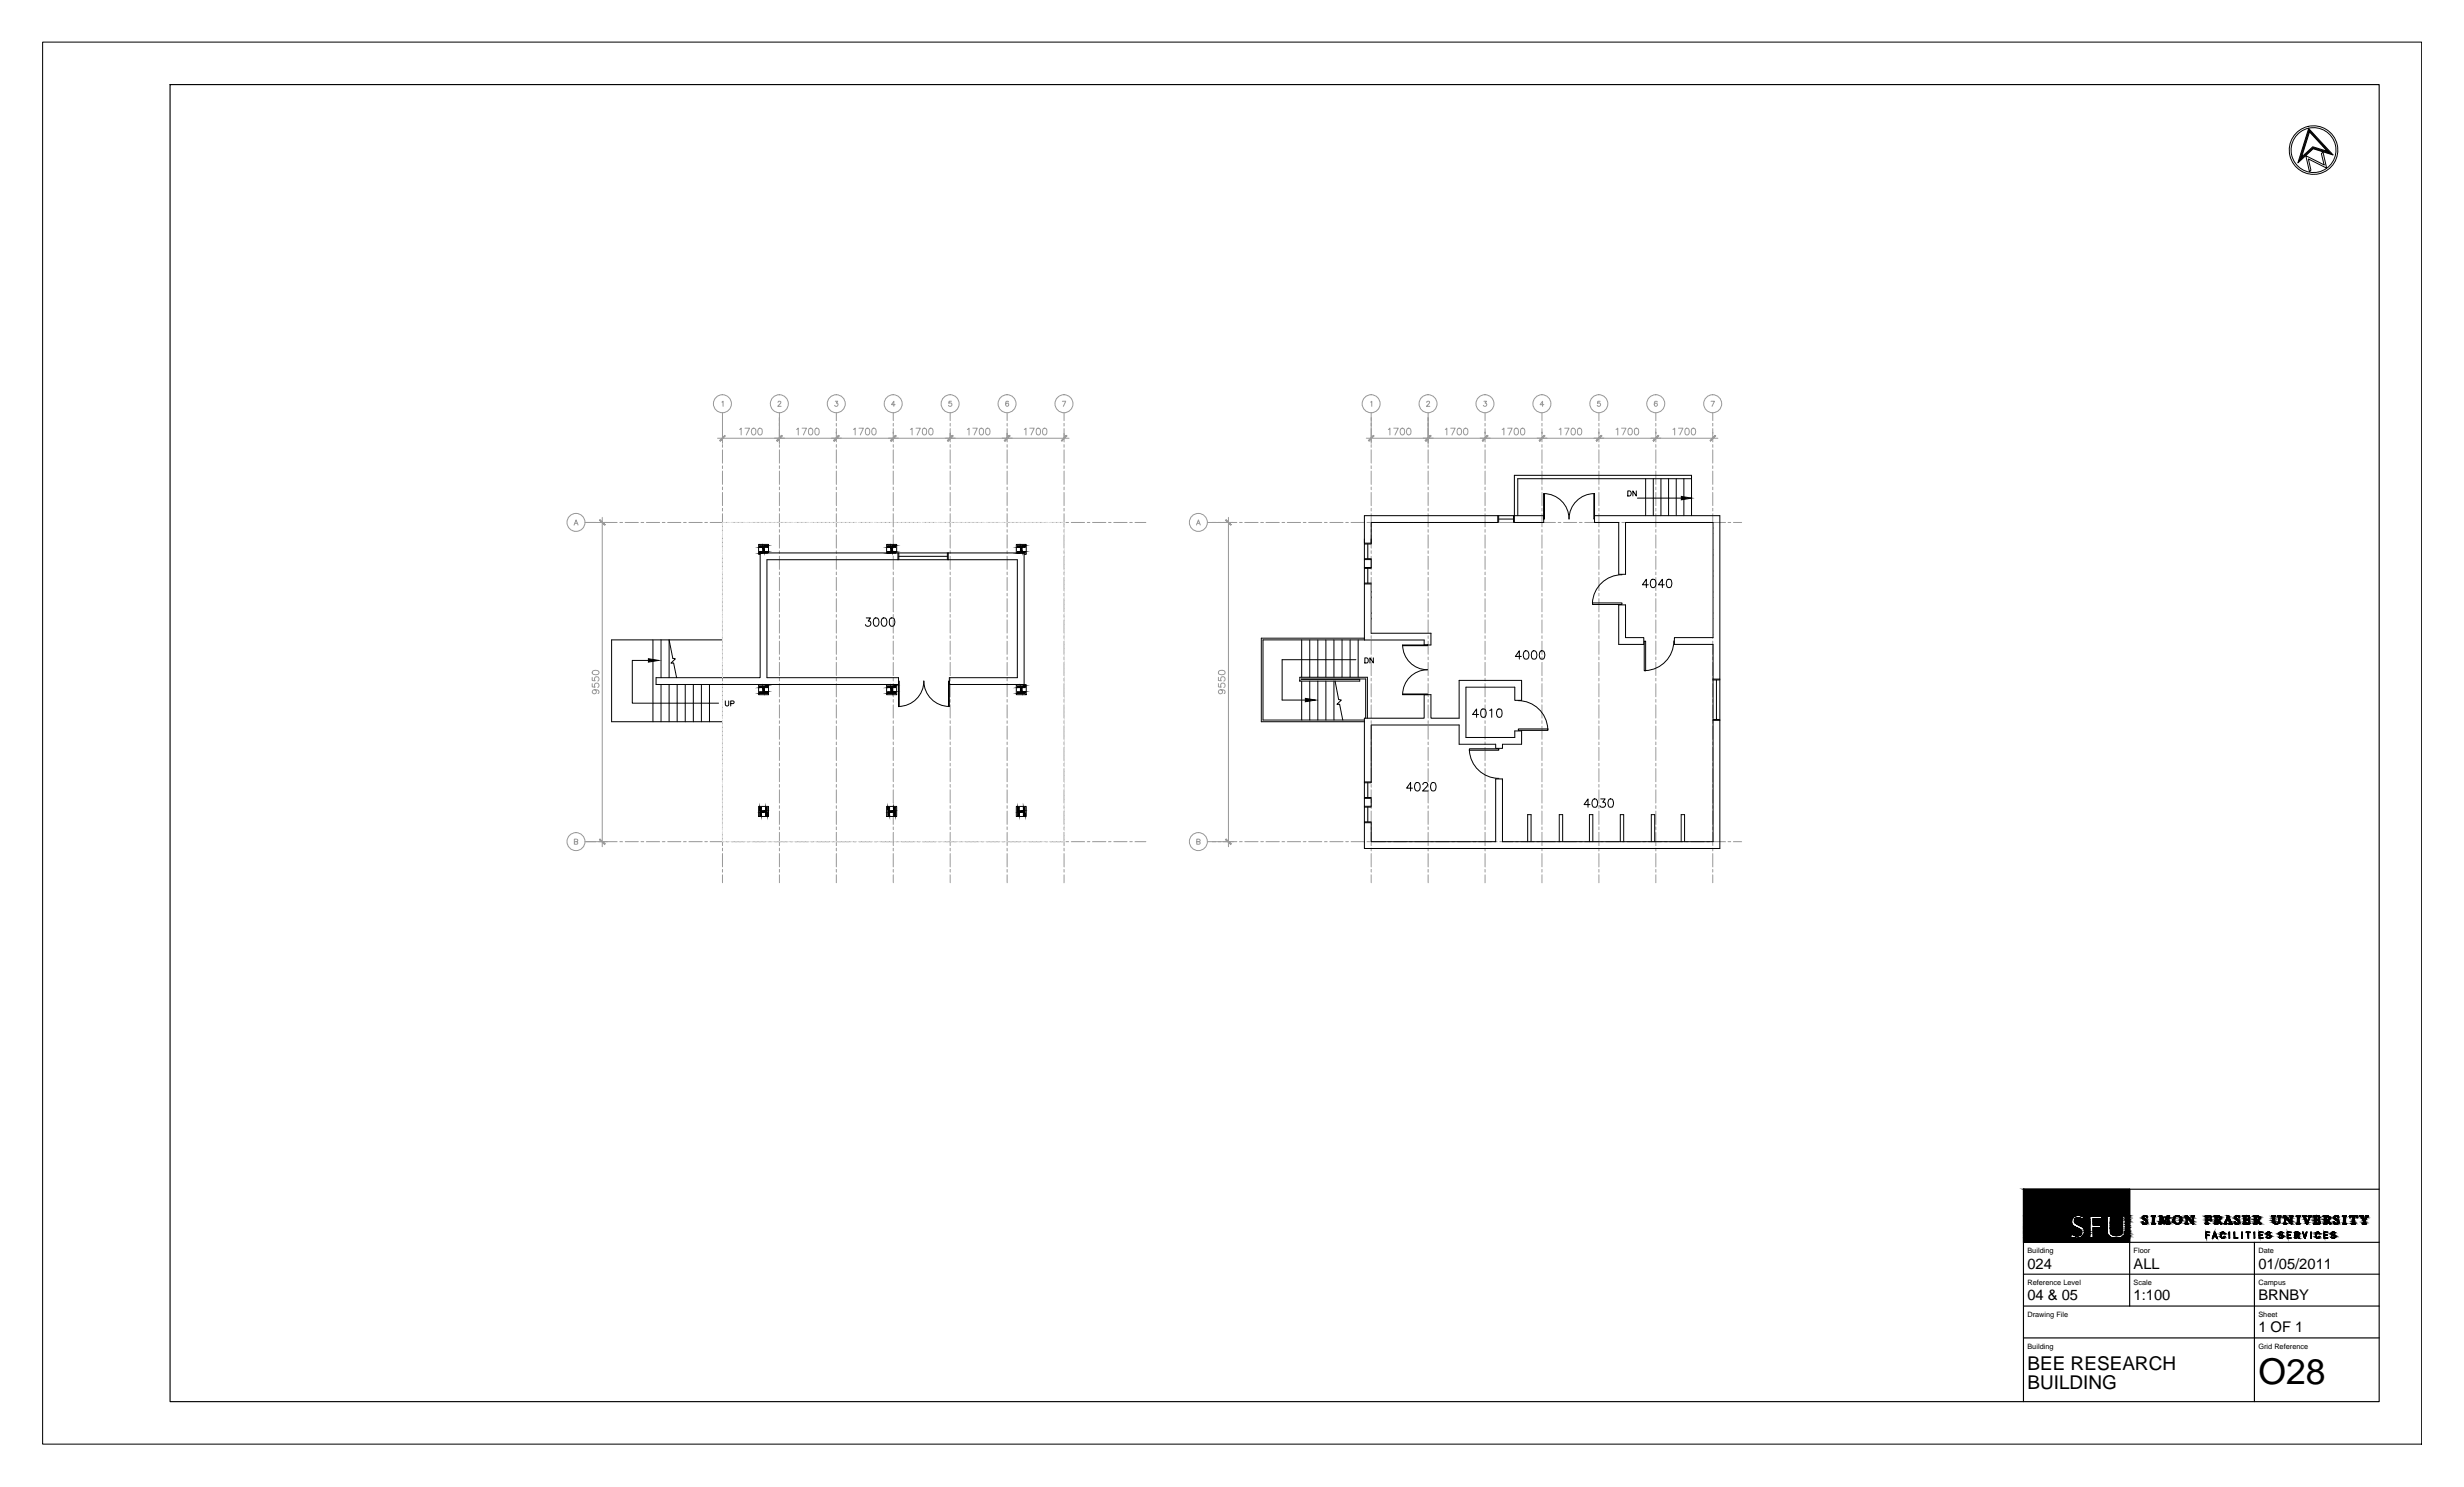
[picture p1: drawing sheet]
<svg xmlns="http://www.w3.org/2000/svg" width="737mm" height="444mm" viewBox="0 0 737 444" stroke-linecap="round" stroke-linejoin="round" font-family="sans-serif">
<defs><g id="words">
<text font-size="10.6" x="675.1" y="413.7">O28</text>
<g font-size="5.7">
<text x="606.1" y="409.5">BEE RESEARCH</text>
<text x="606.1" y="415.1">BUILDING</text>
</g>
<g font-size="4.4">
<text x="606.1" y="379.2">024</text>
<text x="637.8" y="379.2">ALL</text>
<text x="675.1" y="379.2">01/05/2011</text>
<text x="606.1" y="388.7">04 &amp; 05</text>
<text x="637.8" y="388.7">1:100</text>
<text x="675.1" y="388.7">BRNBY</text>
<text x="675.1" y="398.1">1 OF 1</text>
</g>
<g font-size="2.2">
<text x="606.1" y="374.5">Building</text>
<text x="637.8" y="374.5">Floor</text>
<text x="675.1" y="374.5">Date</text>
<text x="606.1" y="384.1">Reference Level</text>
<text x="637.8" y="384.1">Scale</text>
<text x="675.1" y="384.1">Campus</text>
<text x="606.1" y="393.6">Drawing File</text>
<text x="675.1" y="393.6">Sheet</text>
<text x="606.1" y="403.1">Building</text>
<text x="675.1" y="403.1">Grid Reference</text>
</g>
</g></defs>
<!-- layer: FP024_2|SGR -->
<g fill="none" stroke="#989898" stroke-width=".3">
<path d="M216 123.4v2.3M216 126.5v.9M216 128.1v4M216 132.9v.8M216 134.5v3.9M216 139.2v.9M233 123.4v2.3M233 126.5v.9M233 128.1v4M233 132.9v.8M233 134.5v3.9M233 139.2v.9"/>
<path d="M250 123.4v2.3M250 126.5v.9M250 128.1v4M250 132.9v.8M250 134.5v3.9M250 139.2v.9M267 123.4v2.3M267 126.5v.9M267 128.1v4M267 132.9v.8M267 134.5v3.9M267 139.2v.9"/>
<path d="M284.1 123.4v2.3M284.1 126.5v.9M284.1 128.1v4M284.1 132.9v.8M284.1 134.5v3.9M284.1 139.2v.9M301.1 123.4v2.3M301.1 126.5v.9M301.1 128.1v4M301.1 132.9v.8M301.1 134.5v3.9M301.1 139.2v.9"/>
<path d="M318.1 123.4v2.3M318.1 126.5v.9M318.1 128.1v4M318.1 132.9v.8M318.1 134.5v3.9M318.1 139.2v.9M174.9 156.2h3.2M178.9 156.2h.8M180.6 156.2h3.9M185.3 156.2h.8M186.9 156.2h3.9M191.6 156.2h.8"/>
<path d="M193.3 156.2h3.9M198 156.2h.8M199.6 156.2h3.9M204.3 156.2h.8M206 156.2h3.9M210.7 156.2h.8M212.3 156.2h4M216 140.8v4M216 145.6v.8M216 147.2v3.9M216 151.9v.9M216 153.6v3.9"/>
<path d="M216 158.3v.8M216 159.9v3.9M217 156.2h.8M218.7 156.2h3.9M223.4 156.2h.8M225 156.2h4M229.7 156.2h.8M231.4 156.2h3.9M233 140.8v4M233 145.6v.8M233 147.2v3.9M233 151.9v.9"/>
<path d="M233 153.6v3.9M233 158.3v.8M233 159.9v3.9M236.1 156.2h.8M237.7 156.2h4M242.4 156.2h.8M244.1 156.2h3.9M248.8 156.2h.8M250 140.8v4M250 145.6v.8M250 147.2v3.9M250 151.9v.9"/>
<path d="M250 153.6v3.9M250 158.3v.8M250 159.9v3.9M250.4 156.2h4M255.1 156.2h.8M256.8 156.2h3.9M261.5 156.2h.8M263.1 156.2h4M267 140.8v4M267 145.6v.8M267 147.2v3.9M267 151.9v.9"/>
<path d="M267 153.6v3.9M267 158.3v.8M267 159.9v3.9M267.8 156.2h.8M269.5 156.2h3.9M274.2 156.2h.8M275.8 156.2h4M280.5 156.2h.8M282.2 156.2h3.9M284.1 140.8v4M284.1 145.6v.8M284.1 147.2v3.9"/>
<path d="M284.1 151.9v.9M284.1 153.6v3.9M284.1 158.3v.8M284.1 159.9v3.9M286.9 156.2h.8M288.5 156.2h4M293.2 156.2h.8M294.9 156.2h3.9M299.6 156.2h.8M301.1 140.8v4M301.1 145.6v.8M301.1 147.2v3.9"/>
<path d="M301.1 151.9v.9M301.1 153.6v3.9M301.1 158.3v.8M301.1 159.9v3.9M301.2 156.2h4M305.9 156.2h.8M307.6 156.2h3.9M312.3 156.2h.8M313.9 156.2h4M318.1 140.8v4M318.1 145.6v.8M318.1 147.2v3.9"/>
<path d="M318.1 151.9v.9M318.1 153.6v3.9M318.1 158.3v.8M318.1 159.9v3.9M318.6 156.2h.8M320.3 156.2h3.9M325 156.2h.8M326.6 156.2h4M331.4 156.2h.7M333 156.2h3.9M337.7 156.2h.8M339.3 156.2h3.3"/>
<path d="M216 164.6v.9M216 166.3v3.9M216 171v.8M216 172.6v3.9M216 177.3v.9M216 179v3.9M233 164.6v.9M233 166.3v3.9M233 171v.8M233 172.6v3.9M233 177.3v.9M233 179v3.9"/>
<path d="M250 164.6v.9M250 166.3v3.9M250 171v.8M250 172.6v3.9M250 177.3v.9M250 179v3.9M267 164.6v.9M267 166.3v3.9M267 171v.8M267 172.6v3.9M267 177.3v.9M267 179v3.9"/>
<path d="M284.1 164.6v.9M284.1 166.3v3.9M284.1 171v.8M284.1 172.6v3.9M284.1 177.3v.9M284.1 179v3.9M301.1 164.6v.9M301.1 166.3v3.9M301.1 171v.8M301.1 172.6v3.9M301.1 177.3v.9M301.1 179v3.9"/>
<path d="M318.1 164.6v.9M318.1 166.3v3.9M318.1 171v.8M318.1 172.6v3.9M318.1 177.3v.9M318.1 179v3.9M216 183.7v.8M216 185.3v3.9M216 190v.9M216 191.7v3.9M216 196.4v.8M216 198v3.9"/>
<path d="M233 183.7v.8M233 185.3v3.9M233 190v.9M233 191.7v3.9M233 196.4v.8M233 198v3.9M250 183.7v.8M250 185.3v3.9M250 190v.9M250 191.7v3.9M250 196.4v.8M250 198v3.9"/>
<path d="M267 183.7v.8M267 185.3v3.9M267 190v.9M267 191.7v3.9M267 196.4v.8M267 198v3.9M284.1 183.7v.8M284.1 185.3v3.9M284.1 190v.9M284.1 191.7v3.9M284.1 196.4v.8M284.1 198v3.9"/>
<path d="M301.1 183.7v.8M301.1 185.3v3.9M301.1 190v.9M301.1 191.7v3.9M301.1 196.4v.8M301.1 198v3.9M318.1 183.7v.8M318.1 185.3v3.9M318.1 190v.9M318.1 191.7v3.9M318.1 196.4v.8M318.1 198v3.9"/>
<path d="M216 202.7v.9M216 204.4v3.9M216 209.1v.8M216 210.7v3.9M216 215.4v.9M216 217.1v3.9M233 202.7v.9M233 204.4v3.9M233 209.1v.8M233 210.7v3.9M233 215.4v.9M233 217.1v3.9"/>
<path d="M250 202.7v.9M250 204.4v3.9M250 209.1v.8M250 210.7v3.9M250 215.4v.9M250 217.1v3.9M267 202.7v.9M267 204.4v3.9M267 209.1v.8M267 210.7v3.9M267 215.4v.9M267 217.1v3.9"/>
<path d="M284.1 202.7v.9M284.1 204.4v3.9M284.1 209.1v.8M284.1 210.7v3.9M284.1 215.4v.9M284.1 217.1v3.9M301.1 202.7v.9M301.1 204.4v3.9M301.1 209.1v.8M301.1 210.7v3.9M301.1 215.4v.9M301.1 217.1v3.9"/>
<path d="M318.1 202.7v.9M318.1 204.4v3.9M318.1 209.1v.8M318.1 210.7v3.9M318.1 215.4v.9M318.1 217.1v3.9M216 221.8v.8M216 223.4v3.9M216 228.1v.9M216 229.8v3.9M216 234.5v.8M216 236.1v3.9"/>
<path d="M233 221.8v.8M233 223.4v3.9M233 228.1v.9M233 229.8v3.9M233 234.5v.8M233 236.1v3.9M250 221.8v.8M250 223.4v3.9M250 228.1v.9M250 229.8v3.9M250 234.5v.8M250 236.1v3.9"/>
<path d="M267 221.8v.8M267 223.4v3.9M267 228.1v.9M267 229.8v3.9M267 234.5v.8M267 236.1v3.9M284.1 221.8v.8M284.1 223.4v3.9M284.1 228.1v.9M284.1 229.8v3.9M284.1 234.5v.8M284.1 236.1v3.9"/>
<path d="M301.1 221.8v.8M301.1 223.4v3.9M301.1 228.1v.9M301.1 229.8v3.9M301.1 234.5v.8M301.1 236.1v3.9M318.1 221.8v.8M318.1 223.4v3.9M318.1 228.1v.9M318.1 229.8v3.9M318.1 234.5v.8M318.1 236.1v3.9"/>
<path d="M174.9 251.6h3.2M178.9 251.6h.8M180.6 251.6h3.9M185.3 251.6h.8M186.9 251.6h3.9M191.6 251.6h.8M193.3 251.6h3.9M198 251.6h.8M199.6 251.6h3.9M204.3 251.6h.8M206 251.6h3.9M210.7 251.6h.8"/>
<path d="M212.3 251.6h4M216 240.8v.9M216 242.5v3.9M216 247.2v.8M216 248.8v4M216 253.5v.9M216 255.2v3.9M216 259.9v.8M217 251.6h.8M218.7 251.6h3.9M223.4 251.6h.8M225 251.6h4"/>
<path d="M229.7 251.6h.8M231.4 251.6h3.9M233 240.8v.9M233 242.5v3.9M233 247.2v.8M233 248.8v4M233 253.5v.9M233 255.2v3.9M233 259.9v.8M236.1 251.6h.8M237.7 251.6h4M242.4 251.6h.8"/>
<path d="M244.1 251.6h3.9M248.8 251.6h.8M250 240.8v.9M250 242.5v3.9M250 247.2v.8M250 248.8v4M250 253.5v.9M250 255.2v3.9M250 259.9v.8M250.4 251.6h4M255.1 251.6h.8M256.8 251.6h3.9"/>
<path d="M261.5 251.6h.8M263.1 251.6h4M267 240.8v.9M267 242.5v3.9M267 247.2v.8M267 248.8v4M267 253.5v.9M267 255.2v3.9M267 259.9v.8M267.8 251.6h.8M269.5 251.6h3.9M274.2 251.6h.8"/>
<path d="M275.8 251.6h4M280.5 251.6h.8M282.2 251.6h3.9M284.1 240.8v.9M284.1 242.5v3.9M284.1 247.2v.8M284.1 248.8v4M284.1 253.5v.9M284.1 255.2v3.9M284.1 259.9v.8M286.9 251.6h.8M288.5 251.6h4"/>
<path d="M293.2 251.6h.8M294.9 251.6h3.9M299.6 251.6h.8M301.1 240.8v.9M301.1 242.5v3.9M301.1 247.2v.8M301.1 248.8v4M301.1 253.5v.9M301.1 255.2v3.9M301.1 259.9v.8M301.2 251.6h4M305.9 251.6h.8"/>
<path d="M307.6 251.6h3.9M312.3 251.6h.8M313.9 251.6h4M318.1 240.8v.9M318.1 242.5v3.9M318.1 247.2v.8M318.1 248.8v4M318.1 253.5v.9M318.1 255.2v3.9M318.1 259.9v.8M318.6 251.6h.8M320.3 251.6h3.9"/>
<path d="M325 251.6h.8M326.6 251.6h4M331.4 251.6h.7M333 251.6h3.9M337.7 251.6h.8M339.3 251.6h3.3M216 261.5v2.4M233 261.5v2.4M250 261.5v2.4M267 261.5v2.4M284.1 261.5v2.4M301.1 261.5v2.4"/>
<path d="M318.1 261.5v2.4"/>
</g>
<!-- layer: FP024_2|AFLOV -->
<g fill="none" stroke="#dcdcdc" stroke-width=".3">
<path d="M216 157.5v.8M216 158.7v.8M216 159.9v.8M216.9 156.2h-.9v1M217.3 156.2h.8M218.5 156.2h.7M219.7 156.2h.8M220.9 156.2h.8M222 156.2h.8M223.2 156.2h.8M224.4 156.2h.8M225.6 156.2h.8"/>
<path d="M226.8 156.2h.8M228 156.2h.8M229.2 156.2h.8M230.4 156.2h.8M231.6 156.2h.8M232.7 156.2h.9M233.9 156.2h.8M235.1 156.2h.8M236.3 156.2h.8M237.5 156.2h.8M238.7 156.2h.8M239.9 156.2h.8"/>
<path d="M241.1 156.2h.8M242.3 156.2h.8M243.5 156.2h.8M244.6 156.2h.8M245.9 156.2h.7M247.1 156.2h.7M248.2 156.2h.8M249.4 156.2h.8M250.6 156.2h.8M251.8 156.2h.8M253 156.2h.8M254.2 156.2h.8"/>
<path d="M255.4 156.2h.8M256.6 156.2h.7M257.8 156.2h.8M259 156.2h.8M260.1 156.2h.8M261.3 156.2h.8M262.5 156.2h.8M263.7 156.2h.8M264.9 156.2h.8M266.1 156.2h.8M267.3 156.2h.8M268.5 156.2h.8"/>
<path d="M269.7 156.2h.8M270.8 156.2h.9M272 156.2h.8M273.2 156.2h.8M274.4 156.2h.8M275.6 156.2h.8M276.8 156.2h.8M278 156.2h.8M279.2 156.2h.8M280.4 156.2h.8M281.6 156.2h.8M282.8 156.2h.7"/>
<path d="M284 156.2h.7M285.2 156.2h.8M286.3 156.2h.8M287.5 156.2h.8M288.7 156.2h.8M289.9 156.2h.8M291.1 156.2h.8M292.3 156.2h.8M293.5 156.2h.8M294.7 156.2h.8M295.9 156.2h.8M297.1 156.2h.8"/>
<path d="M298.2 156.2h.8M299.4 156.2h.8M300.6 156.2h.8M301.8 156.2h.8M303 156.2h.8M304.2 156.2h.8M305.4 156.2h.8M306.6 156.2h.8M307.8 156.2h.8M308.9 156.2h.9M310.1 156.2h.8M311.4 156.2h.7"/>
<path d="M312.5 156.2h.8M313.7 156.2h.8M314.9 156.2h.8M316.1 156.2h.8M317.3 156.2h.9v.4M318.2 157.1v.8M318.2 158.3v.8M318.2 159.4v.8M216 161.1v.8M216 162.3v.8M216 163.5v.8M216 164.7v.8"/>
<path d="M216 165.9v.8M216 167.1v.8M216 168.3v.8M216 169.5v.7M216 170.7v.8M216 171.8v.8M216 173v.8M216 174.2v.8M216 175.4v.8M216 176.6v.8M216 177.8v.8M216 179v.8"/>
<path d="M318.2 160.6v.8M318.2 161.8v.8M318.2 163v.8M318.2 164.2v.8M318.2 165.4v.8M318.2 166.6v.8M318.2 167.8v.8M318.2 169v.8M318.2 170.2v.8M318.2 171.3v.8M318.2 172.5v.8M318.2 173.8v.7"/>
<path d="M318.2 174.9v.8M318.2 176.1v.8M318.2 177.3v.8M318.2 178.5v.8M318.2 179.7v.8M216 180.2v.8M216 181.4v.8M216 182.6v.8M216 183.7v.8M216 184.9v.8M216 186.1v.8M216 187.3v.8"/>
<path d="M216 188.5v.8M216 189.7v.8M216 190.9v.8M216 192.1v.8M216 193.3v.8M216 194.5v.8M216 195.6v.8M216 196.9v.7M216 198v.8M216 199.2v.8M318.2 180.9v.8M318.2 182v.9"/>
<path d="M318.2 183.3v.7M318.2 184.5v.7M318.2 185.6v.9M318.2 186.8v.8M318.2 188v.8M318.2 189.2v.8M318.2 190.4v.8M318.2 191.6v.8M318.2 192.8v.8M318.2 194v.7M318.2 195.2v.8M318.2 196.4v.8"/>
<path d="M318.2 197.5v.8M318.2 198.7v.8M318.2 199.9v.8M216 200.4v.8M216 201.6v1M216 204.6v.7M216 205.7v.8M216 206.9v.8M216 208.1v.8M216 209.3v.8M216 210.5v.8M216 211.6v.8"/>
<path d="M216 212.8v.8M216 214v.8M216 215.2v.8M216 216.4v.8M216 217.6v.8M216 218.8v.8M216 220v.8M318.2 201.1v.8M318.2 202.3v.8M318.2 203.5v.8M318.2 204.7v.8M318.2 205.9v.8"/>
<path d="M318.2 207.1v.8M318.2 208.3v.8M318.2 209.4v.8M318.2 210.7v.7M318.2 211.9v.7M318.2 213v.8M318.2 214.2v.8M318.2 215.4v.8M318.2 216.6v.8M318.2 217.8v.8M318.2 219v.8M216 221.2v.8"/>
<path d="M216 222.3v.9M216 223.6v.7M216 224.8v.7M216 225.9v.9M216 227.1v.8M216 228.3v.8M216 229.5v.8M216 230.7v.8M216 231.9v.8M216 233.1v.8M216 234.3v.7M216 235.5v.8"/>
<path d="M216 236.7v.8M216 237.8v.8M216 239v.8M318.2 220.2v.8M318.2 221.4v.7M318.2 222.6v.8M318.2 223.7v.9M318.2 224.9v.8M318.2 226.1v.8M318.2 227.3v.8M318.2 228.5v.8M318.2 229.7v.8"/>
<path d="M318.2 230.9v.8M318.2 232.1v.8M318.2 233.3v.8M318.2 234.5v.8M318.2 235.6v.8M318.2 236.8v.8M318.2 238v.8M318.2 239.2v.8M216 250.9v.7h.9M216 240.2v.8M216 241.4v.8M216 242.6v.8"/>
<path d="M216 243.8v.8M216 245v.8M216 246.2v.8M216 247.4v.8M216 248.6v.8M216 249.7v.8M217.3 251.6h.8M218.5 251.6h.7M219.7 251.6h.8M220.9 251.6h.8M222 251.6h.8M223.2 251.6h.8"/>
<path d="M224.4 251.6h.8M225.6 251.6h.8M226.8 251.6h.8M228 251.6h.8M229.2 251.6h.8M230.4 251.6h.8M231.6 251.6h.8M232.7 251.6h.9M233.9 251.6h.8M235.1 251.6h.8M236.3 251.6h.8M237.5 251.6h.8"/>
<path d="M238.7 251.6h.8M239.9 251.6h.8M241.1 251.6h.8M242.3 251.6h.8M243.5 251.6h.8M244.6 251.6h.8M245.9 251.6h.7M247.1 251.6h.7M248.2 251.6h.8M249.4 251.6h.8M250.6 251.6h.8M251.8 251.6h.8"/>
<path d="M253 251.6h.8M254.2 251.6h.8M255.4 251.6h.8M256.6 251.6h.7M257.8 251.6h.8M259 251.6h.8M260.1 251.6h.8M261.3 251.6h.8M262.5 251.6h.8M263.7 251.6h.8M264.9 251.6h.8M266.1 251.6h.8"/>
<path d="M267.3 251.6h.8M268.5 251.6h.8M269.7 251.6h.8M270.8 251.6h.9M272 251.6h.8M273.2 251.6h.8M274.4 251.6h.8M275.6 251.6h.8M276.8 251.6h.8M278 251.6h.8M279.2 251.6h.8M280.4 251.6h.8"/>
<path d="M281.6 251.6h.8M282.8 251.6h.7M284 251.6h.7M285.2 251.6h.8M286.3 251.6h.8M287.5 251.6h.8M288.7 251.6h.8M289.9 251.6h.8M291.1 251.6h.8M292.3 251.6h.8M293.5 251.6h.8M294.7 251.6h.8"/>
<path d="M295.9 251.6h.8M297.1 251.6h.8M298.2 251.6h.8M299.4 251.6h.8M300.6 251.6h.8M301.8 251.6h.8M303 251.6h.8M304.2 251.6h.8M305.4 251.6h.8M306.6 251.6h.8M307.8 251.6h.8M308.9 251.6h.9"/>
<path d="M310.1 251.6h.8M311.4 251.6h.7M312.5 251.6h.8M313.7 251.6h.8M314.9 251.6h.8M316.1 251.6h.8M318.2 240.4v.8M318.2 241.6v.8M318.2 242.8v.8M318.2 244v.8M318.2 245.2v.8M318.2 246.4v.8"/>
<path d="M318.2 247.5v.8M318.2 248.8v.7M318.2 250v.8M318.2 251.1v.5h-.9"/>
</g>
<!-- layer: FP024_2|LWA -->
<path d="M195.2 191.3v24.4M197.6 191.3v11.3M216 191.3h-33.2v24.4h33.2M197.6 204.6v11.1M200 202.6v-11.3l1.1 5.5 .8 .1-1.3 1.3h.8l.9 4.4M200 204.6v11.1M202.4 204.6v11.1M204.9 204.6v11.1M207.3 204.6v11.1M209.7 204.6v11.1M212.1 204.6v11.1" fill="none" stroke="#000" stroke-width=".3"/>
<!-- layer: FP024_2|AFL -->
<path d="M193.8 197.4h-4.8v12.8h25.8M216.8 209.5v1.1l.5 .4 .5-.2v-1.3M218.4 210.3l.9-.1 .1-.6-1-.1v1.5" fill="none" stroke="#000" stroke-width=".3"/>
<!-- layer: FP024_2|SGRID -->
<g fill="none" stroke="#989898" stroke-width=".3">
<path d="M249.7 119.9h.7l-.4 .6a.51 .51 0 0 1 .4 .8 .51 .51 0 0 1-.9-.1M284.4 119.9h-.7l-.1 .7a.54 .54 0 0 1 .8 0 .54 .54 0 0 1-.1 .8 .54 .54 0 0 1-.8-.2M317.6 119.9h1l-.7 1.6M215.8 120.2l.4-.3v1.6M232.6 120.3l.3-.4 .5 .3-.9 1.3h1M267.6 121h-1.1l.7-1.1v1.6M301.5 120.2l-.1-.2a.77 .77 0 0 0-.9 .5 .77 .77 0 0 0 .5 1 .49 .49 0 0 0 .6-.5 .49 .49 0 0 0-.5-.5 .49 .49 0 0 0-.5 .5M171.6 156.9l.6-1.5 .6 1.5M171.8 156.4h.8M171.7 251.6l.9-.1v-.6l-.9-.1v1.6l.9-.1 .1-.4-.4-.3"/>
<circle cx="216" cy="120.7" r="2.69"/>
<circle cx="233" cy="120.7" r="2.69"/>
<circle cx="250" cy="120.7" r="2.69"/>
<circle cx="267" cy="120.7" r="2.69"/>
<circle cx="284" cy="120.7" r="2.69"/>
<circle cx="301.1" cy="120.7" r="2.69"/>
<circle cx="318.1" cy="120.7" r="2.69"/>
<circle cx="172.2" cy="156.2" r="2.69"/>
<circle cx="172.2" cy="251.6" r="2.69"/>
</g>
<!-- layer: FP024_2|AFL -->
<path d="M193.8 196.9l3.1 .5-3.1 .5z" fill="#000" stroke="#000" stroke-width=".3"/>
<!-- layer: FP024_2|AWAFU -->
<path d="M227.2 165.3h41.2v2h-39.1v35.3h39.3v2h-72.5v-2h31.1zM283.5 165.3h22.7v39.3h-22.4v-2h20.3v-35.3h-20.6z" fill="none" stroke="#000" stroke-width=".3"/>
<!-- layer: FP024_2|AWACO -->
<path d="M229.7 165.3v-2.6h-2.9v3h.4M265 165.3v-2.6h3.1v2.6M303.8 165.3v-2.6h3v3h-.6M226.8 204.7h2.9v3h-2.9zM265 204.7h3.1v3h-3.1zM303.8 204.7h3v3h-3zM226.8 241.1h2.9v3h-2.9zM265 241.1h3.1v3h-3.1zM303.8 241.1h3v3h-3z" fill="none" stroke="#000" stroke-width=".3"/>
<g fill="#000" stroke="#000" stroke-width=".3">
<path d="M228 163.4v1.7h.5zM228 163.4h.5v1.7z"/>
<path d="M227.1 163.6h2.3v-.5zM227.1 163.1h2.3l-2.3 .5z"/>
<path d="M227.1 165.4h2.3v-.5zM227.1 164.9h2.3l-2.3 .5z"/>
<path d="M266.3 163.4v1.7h.5zM266.3 163.4h.5v1.7z"/>
<path d="M265.3 163.6h2.5v-.5zM265.3 163.1h2.5l-2.5 .5z"/>
<path d="M265.3 165.4h2.5v-.5zM265.3 164.9h2.5l-2.5 .5z"/>
<path d="M305.1 163.4v1.7h.5zM305.1 163.4h.5v1.7z"/>
<path d="M304.1 163.6h2.4v-.5zM304.1 163.1h2.4l-2.4 .5z"/>
<path d="M304.1 165.4h2.4v-.5zM304.1 164.9h2.4l-2.4 .5z"/>
<path d="M228 205.3v1.7h.5zM228 205.3h.5v1.7z"/>
<path d="M227.1 207.3h2.3v-.5zM227.1 206.8h2.3l-2.3 .5z"/>
<path d="M227.1 205.5h2.3v-.5zM227.1 205h2.3l-2.3 .5z"/>
<path d="M266.3 205.3v1.7h.5zM266.3 205.3h.5v1.7z"/>
<path d="M265.3 205.5h2.5v-.5zM265.3 205h2.5l-2.5 .5z"/>
<path d="M265.3 207.3h2.5v-.5zM265.3 206.8h2.5l-2.5 .5z"/>
<path d="M305.1 205.3v1.7h.5zM305.1 205.3h.5v1.7z"/>
<path d="M304.1 205.5h2.4v-.5zM304.1 205h2.4l-2.4 .5z"/>
<path d="M304.1 207.3h2.4v-.5zM304.1 206.8h2.4l-2.4 .5z"/>
<path d="M227.1 241.4v2.4h.5zM227.1 241.4h.5v2.4z"/>
<path d="M227.4 242.3v.5l1.7-.5zM227.4 242.8l1.7-.5v.5z"/>
<path d="M228.9 241.4v2.4h.5zM228.9 241.4h.5v2.4z"/>
<path d="M265.4 241.4v2.4h.5zM265.4 241.4h.5v2.4z"/>
<path d="M265.7 242.3v.5l1.7-.5zM265.7 242.8l1.7-.5v.5z"/>
<path d="M267.2 241.4v2.4h.5zM267.2 241.4h.5v2.4z"/>
<path d="M304.2 241.4v2.4h.5zM304.2 241.4h.5v2.4z"/>
<path d="M304.5 242.3v.5l1.7-.5zM304.5 242.8l1.7-.5v.5z"/>
<path d="M305.9 241.4v2.4h.6zM305.9 241.4h.6v2.4z"/>
</g>
<!-- layer: FP024_2|ADO -->
<path d="M268.6 211.2a7.6 7.6 0 0 0 7.6-7.6 7.6 7.6 0 0 0 7.6 7.6M268.6 203.6h.2v7.6h-.2zM283.5 203.6h.3v7.6h-.3z" fill="none" stroke="#000" stroke-width=".3"/>
<!-- layer: FP024_2|AGL -->
<path d="M268.4 165.3h15.1M268.4 167.3h15.1M268.7 166.3h14.5" fill="none" stroke="#000" stroke-width=".3"/>
<!-- layer: FP024_2|AGLSI -->
<path d="M268.7 165.3v2M283.2 165.3v2" fill="none" stroke="#000" stroke-width=".3"/>
<!-- layer: FP024_2|SGRDI -->
<g fill="none" stroke="#989898" stroke-width=".3">
<path d="M214.5 131h105.1M216 124.9v7.6M221.1 128.4l.5-.4v2M222.7 128h1.4l-1 2M224.9 128.1a.64 .64 0 0 1 1 .3v1.2a.62 .62 0 0 1-.6 .4 .62 .62 0 0 1-.6-.4l-.1-.7zM226.8 128.1a.64 .64 0 0 1 1 .3v1.2a.62 .62 0 0 1-.6 .4 .62 .62 0 0 1-.5-.4l-.2-.7zM233 124.9v7.6M238.1 128.4l.5-.4v2M239.8 128h1.3l-.9 2M241.9 128.1a.63 .63 0 0 1 1 .3l.1 .5a.91 .91 0 0 1-.6 1.1h-.2a1.34 1.34 0 0 1-.3-1.9zM243.8 128.1a.63 .63 0 0 1 1 .3l.1 .5a.91 .91 0 0 1-.6 1.1h-.2a1.34 1.34 0 0 1-.3-1.9zM250 129.5h.1"/>
<path d="M255.1 128.4l.6-.4v2M256.8 128h1.3l-.9 2M259 128.1a.63 .63 0 0 1 .9 .3l.1 .5a.91 .91 0 0 1-.5 1.1h-.3a1.34 1.34 0 0 1-.2-1.9zM260.9 128.1a.63 .63 0 0 1 .9 .3l.1 .5a.91 .91 0 0 1-.5 1.1h-.2a1.34 1.34 0 0 1-.3-1.9zM267 129.5h.1M272.2 128.4l.5-.4v2M273.8 128h1.3l-.9 2M276 128.1a.63 .63 0 0 1 .9 .3l.1 .5a.91 .91 0 0 1-.5 1.1h-.2a1.34 1.34 0 0 1-.3-1.9zM277.9 128.1a.63 .63 0 0 1 .9 .3l.1 .5a.91 .91 0 0 1-.5 1.1h-.2a1.34 1.34 0 0 1-.3-1.9zM284.1 129.5v1.5M289.2 128.4l.5-.4v2M290.8 128h1.3l-.9 2"/>
<path d="M293 128.1a.63 .63 0 0 1 1 .3v.5a.91 .91 0 0 1-.5 1.1h-.2a1.34 1.34 0 0 1-.3-1.9zM294.9 128.1a.63 .63 0 0 1 1 .3l.1 .5a.91 .91 0 0 1-.6 1.1h-.2a1.34 1.34 0 0 1-.3-1.9zM301.1 129.5v1.5M306.2 128.4l.5-.4v2M307.8 128h1.4l-1 2M310 128.1a.63 .63 0 0 1 1 .3l.1 .5a.91 .91 0 0 1-.6 1.1h-.2a1.34 1.34 0 0 1-.3-1.9zM311.9 128.1a.63 .63 0 0 1 1 .3l.1 .5a.91 .91 0 0 1-.6 1.1h-.2a1.34 1.34 0 0 1-.3-1.9zM318.1 129.5v1.5M175.2 156.2h6.4M180 154.7v98.4M177 204.4v.9l.9 .1a.7 .7 0 0 1 0-1 .7 .7 0 0 1 1 .1 .7 .7 0 0 1-.2 1M177 202.5v.9l.9 .1a.7 .7 0 0 1 0-1 .7 .7 0 0 1 1 .1 .7 .7 0 0 1-.2 1"/>
<path d="M177.2 200.7l.7-.3a.91 .91 0 0 1 1.2 .5 1.06 1.06 0 0 1-1 .8 1.06 1.06 0 0 1-1.1-.8zM177.7 206.2a.62 .62 0 0 1 .5 .8 .62 .62 0 0 1-1 .3 .62 .62 0 0 1 .1-1l.4-.1a.94 .94 0 0 1 1.4 .7l-.3 .4M175.2 251.6h6.4"/>
</g>
<!-- layer: FP024_2 Data|X-REF1 -->
<g fill="#989898" stroke="#989898" stroke-width=".3">
<path d="M216.7 130.2l-1.4 1.6 1.5-1.5zM215.1 131.7l1.6-1.5-1.4 1.6z"/>
<path d="M233.7 130.2l-1.5 1.5 .1 .1zM233.7 130.2l.1 .1-1.5 1.5z"/>
<path d="M233.7 130.2l-1.4 1.6 1.5-1.5zM233.7 130.2l-1.4 1.6-.1-.1z"/>
<path d="M249.2 131.7l.1 .1 1.4-1.6zM250.7 130.2l.2 .1-1.6 1.5z"/>
<path d="M250.7 130.2l-1.4 1.6 1.6-1.5zM250.7 130.2l-1.4 1.6-.1-.1z"/>
<path d="M266.2 131.7l.2 .1 1.3-1.6zM267.7 130.2l.2 .1-1.5 1.5z"/>
<path d="M267.7 130.2l-1.3 1.6 1.5-1.5zM267.7 130.2l-1.3 1.6-.2-.1z"/>
<path d="M283.3 131.7l.1 .1 1.3-1.6zM284.7 130.2l.2 .1-1.5 1.5z"/>
<path d="M284.7 130.2l-1.3 1.6 1.5-1.5zM284.7 130.2l-1.3 1.6-.1-.1z"/>
<path d="M300.3 131.7l.1 .1 1.4-1.6zM301.8 130.2l.1 .1-1.5 1.5z"/>
<path d="M301.8 130.2l-1.4 1.6 1.5-1.5zM301.8 130.2l-1.4 1.6-.1-.1z"/>
<path d="M318.8 130.2l-1.5 1.5 .1 .1zM318.8 130.2l.1 .1-1.5 1.5z"/>
<path d="M179.4 250.8l-.2 .2 1.7 1.3zM179.2 251l1.7 1.3-.2 .1z"/>
<path d="M179.2 155.5l1.5 1.5 .2-.1zM179.4 155.3l1.5 1.6-1.7-1.4z"/>
</g>
<!-- layer: FP024_2 Data|RM$TXT -->
<path d="M259 184.7h1.2l-.7 .9a.82 .82 0 0 1 .6 1.4 .82 .82 0 0 1-1.4-.3M261.5 184.8a.86 .86 0 0 1 1.1 .4 1.18 1.18 0 0 1 .1 1.4 1.18 1.18 0 0 1-1.2 .5 1.88 1.88 0 0 1 0-2.3zM263.8 184.8a.86 .86 0 0 1 1.2 .4 1.18 1.18 0 0 1 .1 1.4 1.18 1.18 0 0 1-1.3 .5 1.88 1.88 0 0 1 0-2.3zM266.2 184.8a.86 .86 0 0 1 1.2 .4 1.29 1.29 0 0 1-.8 2 1.65 1.65 0 0 1-.4-2.4z" fill="none" stroke="#000" stroke-width=".3"/>
<!-- layer: FP024_1|LWA -->
<g fill="none" stroke="#000" stroke-width=".3">
<path d="M389.1 191.3v11.2M391.5 191.3v11.2M394 191.3v11.2M396.4 191.3v11.2M398.8 191.3v11.2M401.2 191.3v11.2M403.6 191.3v11.2M406 191.3v11.2M407.9 191.3h-30.3v23.9h30.3M407.9 190.8h-30.8v24.9h30.8M388.6 203.6h.1M388.6 203.6h17.9v-.5l-17.4-.1h19.2v11.7"/>
<path d="M388.6 203.6v-1.1h20.2v12.2M389.1 203.6v11.6M391.5 203.6v11.6M394 203.6v11.6M396.4 203.6v11.6M398.8 203.6v11.6M399.1 203.6l1.1 5.5 .8 .2-1.3 1.2h.8l.9 4.7"/>
</g>
<!-- layer: FP024_1|SGR -->
<g fill="none" stroke="#989898" stroke-width=".3">
<path d="M409.9 123.4v2.3M409.9 126.5v.9M409.9 128.1v4M409.9 132.9v.8M409.9 134.5v3.9M409.9 139.2v.9M426.9 123.4v2.3M426.9 126.5v.9M426.9 128.1v4M426.9 132.9v.8M426.9 134.5v3.9M426.9 139.2v.9"/>
<path d="M443.9 123.4v2.3M443.9 126.5v.9M443.9 128.1v4M443.9 132.9v.8M443.9 134.5v3.9M443.9 139.2v.9M461 123.4v2.3M461 126.5v.9M461 128.1v4M461 132.9v.8M461 134.5v3.9M461 139.2v.9"/>
<path d="M478 123.4v2.3M478 126.5v.9M478 128.1v4M478 132.9v.8M478 134.5v3.9M478 139.2v.9M495 123.4v2.3M495 126.5v.9M495 128.1v4M495 132.9v.8M495 134.5v3.9M495 139.2v.9"/>
<path d="M512 123.4v2.3M512 126.5v.9M512 128.1v4M512 132.9v.8M512 134.5v3.9M512 139.2v.9M360.9 156.2h2.5M364.2 156.2h.8M365.8 156.2h3.9M370.5 156.2h.8M372.1 156.2h4M376.9 156.2h.8"/>
<path d="M378.5 156.2h3.9M383.2 156.2h.8M384.8 156.2h4M389.6 156.2h.8M391.2 156.2h3.9M395.9 156.2h.8M397.6 156.2h3.9M402.3 156.2h.8M403.9 156.2h3.9M408.6 156.2h.8M409.9 140.8v4M409.9 145.6v.8"/>
<path d="M409.9 147.2v3.9M409.9 151.9v.9M409.9 153.6v3.9M409.9 158.3v.8M409.9 159.9v3.9M410.3 156.2h3.9M415 156.2h.8M416.6 156.2h3.9M421.3 156.2h.8M423 156.2h3.9M426.9 140.8v4M426.9 145.6v.8"/>
<path d="M426.9 147.2v3.9M426.9 151.9v.9M426.9 153.6v3.9M426.9 158.3v.8M426.9 159.9v3.9M427.7 156.2h.8M429.3 156.2h3.9M434 156.2h.8M435.7 156.2h3.9M440.4 156.2h.8M442 156.2h3.9M443.9 140.8v4"/>
<path d="M443.9 145.6v.8M443.9 147.2v3.9M443.9 151.9v.9M443.9 153.6v3.9M443.9 158.3v.8M443.9 159.9v3.9M446.7 156.2h.8M448.4 156.2h3.9M453.1 156.2h.8M454.7 156.2h3.9M459.4 156.2h.8M461 140.8v4"/>
<path d="M461 145.6v.8M461 147.2v3.9M461 151.9v.9M461 153.6v3.9M461 158.3v.8M461 159.9v3.9M461.1 156.2h3.9M465.8 156.2h.8M467.4 156.2h3.9M472.1 156.2h.8M473.8 156.2h3.9M478 140.8v4"/>
<path d="M478 145.6v.8M478 147.2v3.9M478 151.9v.9M478 153.6v3.9M478 158.3v.8M478 159.9v3.9M478.5 156.2h.8M480.1 156.2h3.9M484.8 156.2h.8M486.5 156.2h3.9M491.2 156.2h.8M492.8 156.2h3.9"/>
<path d="M495 140.8v4M495 145.6v.8M495 147.2v3.9M495 151.9v.9M495 153.6v3.9M495 158.3v.8M495 159.9v3.9M497.5 156.2h.8M499.2 156.2h3.9M503.9 156.2h.8M505.5 156.2h4M510.2 156.2h.8"/>
<path d="M511.9 156.2h3.9M512 140.8v4M512 145.6v.8M512 147.2v3.9M512 151.9v.9M512 153.6v3.9M512 158.3v.8M512 159.9v3.9M516.6 156.2h.8M518.2 156.2h2.5M409.9 164.6v.9M409.9 166.3v3.9"/>
<path d="M409.9 171v.8M409.9 172.6v3.9M409.9 177.3v.9M409.9 179v3.9M426.9 164.6v.9M426.9 166.3v3.9M426.9 171v.8M426.9 172.6v3.9M426.9 177.3v.9M426.9 179v3.9M443.9 164.6v.9M443.9 166.3v3.9"/>
<path d="M443.9 171v.8M443.9 172.6v3.9M443.9 177.3v.9M443.9 179v3.9M461 164.6v.9M461 166.3v3.9M461 171v.8M461 172.6v3.9M461 177.3v.9M461 179v3.9M478 164.6v.9M478 166.3v3.9"/>
<path d="M478 171v.8M478 172.6v3.9M478 177.3v.9M478 179v3.9M495 164.6v.9M495 166.3v3.9M495 171v.8M495 172.6v3.9M495 177.3v.9M495 179v3.9M512 164.6v.9M512 166.3v3.9"/>
<path d="M512 171v.8M512 172.6v3.9M512 177.3v.9M512 179v3.9M409.9 183.7v.8M409.9 185.3v3.9M409.9 190v.9M409.9 191.7v3.9M409.9 196.4v.8M409.9 198v3.9M426.9 183.7v.8M426.9 185.3v3.9"/>
<path d="M426.9 190v.9M426.9 191.7v3.9M426.9 196.4v.8M426.9 198v3.9M443.9 183.7v.8M443.9 185.3v3.9M443.9 190v.9M443.9 191.7v3.9M443.9 196.4v.8M443.9 198v3.9M461 183.7v.8M461 185.3v3.9"/>
<path d="M461 190v.9M461 191.7v3.9M461 196.4v.8M461 198v3.9M478 183.7v.8M478 185.3v3.9M478 190v.9M478 191.7v3.9M478 196.4v.8M478 198v3.9M495 183.7v.8M495 185.3v3.9"/>
<path d="M495 190v.9M495 191.7v3.9M495 196.4v.8M495 198v3.9M512 183.7v.8M512 185.3v3.9M512 190v.9M512 191.7v3.9M512 196.4v.8M512 198v3.9M409.9 202.7v.9M409.9 204.4v3.9"/>
<path d="M409.9 209.1v.8M409.9 210.7v3.9M409.9 215.4v.9M409.9 217.1v3.9M426.9 202.7v.9M426.9 204.4v3.9M426.9 209.1v.8M426.9 210.7v3.9M426.9 215.4v.9M426.9 217.1v3.9M443.9 202.7v.9M443.9 204.4v3.9"/>
<path d="M443.9 209.1v.8M443.9 210.7v3.9M443.9 215.4v.9M443.9 217.1v3.9M461 202.7v.9M461 204.4v3.9M461 209.1v.8M461 210.7v3.9M461 215.4v.9M461 217.1v3.9M478 202.7v.9M478 204.4v3.9"/>
<path d="M478 209.1v.8M478 210.7v3.9M478 215.4v.9M478 217.1v3.9M495 202.7v.9M495 204.4v3.9M495 209.1v.8M495 210.7v3.9M495 215.4v.9M495 217.1v3.9M512 202.7v.9M512 204.4v3.9"/>
<path d="M512 209.1v.8M512 210.7v3.9M512 215.4v.9M512 217.1v3.9M409.9 221.8v.8M409.9 223.4v3.9M409.9 228.1v.9M409.9 229.8v3.9M409.9 234.5v.8M409.9 236.1v3.9M426.9 221.8v.8M426.9 223.4v3.9"/>
<path d="M426.9 228.1v.9M426.9 229.8v3.9M426.9 234.5v.8M426.9 236.1v3.9M443.9 221.8v.8M443.9 223.4v3.9M443.9 228.1v.9M443.9 229.8v3.9M443.9 234.5v.8M443.9 236.1v3.9M461 221.8v.8M461 223.4v3.9"/>
<path d="M461 228.1v.9M461 229.8v3.9M461 234.5v.8M461 236.1v3.9M478 221.8v.8M478 223.4v3.9M478 228.1v.9M478 229.8v3.9M478 234.5v.8M478 236.1v3.9M495 221.8v.8M495 223.4v3.9"/>
<path d="M495 228.1v.9M495 229.8v3.9M495 234.5v.8M495 236.1v3.9M512 221.8v.8M512 223.4v3.9M512 228.1v.9M512 229.8v3.9M512 234.5v.8M512 236.1v3.9M360.9 251.6h2.5M364.2 251.6h.8"/>
<path d="M365.8 251.6h3.9M370.5 251.6h.8M372.1 251.6h4M376.9 251.6h.8M378.5 251.6h3.9M383.2 251.6h.8M384.8 251.6h4M389.6 251.6h.8M391.2 251.6h3.9M395.9 251.6h.8M397.6 251.6h3.9M402.3 251.6h.8"/>
<path d="M403.9 251.6h3.9M408.6 251.6h.8M409.9 240.8v.9M409.9 242.5v3.9M409.9 247.2v.8M409.9 248.8v4M409.9 253.5v.9M409.9 255.2v3.9M409.9 259.9v.8M410.3 251.6h3.9M415 251.6h.8M416.6 251.6h3.9"/>
<path d="M421.3 251.6h.8M423 251.6h3.9M426.9 240.8v.9M426.9 242.5v3.9M426.9 247.2v.8M426.9 248.8v4M426.9 253.5v.9M426.9 255.2v3.9M426.9 259.9v.8M427.7 251.6h.8M429.3 251.6h3.9M434 251.6h.8"/>
<path d="M435.7 251.6h3.9M440.4 251.6h.8M442 251.6h3.9M443.9 240.8v.9M443.9 242.5v3.9M443.9 247.2v.8M443.9 248.8v4M443.9 253.5v.9M443.9 255.2v3.9M443.9 259.9v.8M446.7 251.6h.8M448.4 251.6h3.9"/>
<path d="M453.1 251.6h.8M454.7 251.6h3.9M459.4 251.6h.8M461 240.8v.9M461 242.5v3.9M461 247.2v.8M461 248.8v4M461 253.5v.9M461 255.2v3.9M461 259.9v.8M461.1 251.6h3.9M465.8 251.6h.8"/>
<path d="M467.4 251.6h3.9M472.1 251.6h.8M473.8 251.6h3.9M478 240.8v.9M478 242.5v3.9M478 247.2v.8M478 248.8v4M478 253.5v.9M478 255.2v3.9M478 259.9v.8M478.5 251.6h.8M480.1 251.6h3.9"/>
<path d="M484.8 251.6h.8M486.5 251.6h3.9M491.2 251.6h.8M492.8 251.6h3.9M495 240.8v.9M495 242.5v3.9M495 247.2v.8M495 248.8v4M495 253.5v.9M495 255.2v3.9M495 259.9v.8M497.5 251.6h.8"/>
<path d="M499.2 251.6h3.9M503.9 251.6h.8M505.5 251.6h4M510.2 251.6h.8M511.9 251.6h3.9M512 240.8v.9M512 242.5v3.9M512 247.2v.8M512 248.8v4M512 253.5v.9M512 255.2v3.9M512 259.9v.8"/>
<path d="M516.6 251.6h.8M518.2 251.6h2.5M409.9 261.5v2.4M426.9 261.5v2.4M443.9 261.5v2.4M461 261.5v2.4M478 261.5v2.4M495 261.5v2.4M512 261.5v2.4"/>
</g>
<!-- layer: FP024_1|AFL -->
<path d="M405.3 197.2h-22v12.1h6.9M408 196.7h.5a.82 .82 0 0 1 .5 .7 .82 .82 0 0 1-.5 .8h-.5zM410.5 196.7v1.5l-1-1.5v1.5" fill="none" stroke="#000" stroke-width=".3"/>
<!-- layer: FP024_1|SGRID -->
<g fill="none" stroke="#989898" stroke-width=".3">
<path d="M443.6 119.9h.8l-.5 .6a.51 .51 0 0 1 .4 .8 .51 .51 0 0 1-.9-.1M478.4 119.9h-.8v.7a.54 .54 0 0 1 .8 0 .54 .54 0 0 1-.1 .8 .54 .54 0 0 1-.8-.2M511.5 119.9h1l-.7 1.6M409.7 120.2l.4-.3v1.6M426.5 120.3l.3-.4 .6 .3-1 1.3h1M461.5 121h-1.1l.7-1.1v1.6M495.4 120.2l-.1-.2a.77 .77 0 0 0-.9 .5 .77 .77 0 0 0 .6 1 .49 .49 0 0 0 .5-.5 .49 .49 0 0 0-.4-.5 .49 .49 0 0 0-.6 .5M357.7 156.9l.6-1.5 .5 1.5M357.9 156.4h.7M357.8 251.6l.9-.2 .1-.3-.4-.3h-.6v1.6l.9-.2 .1-.3-.4-.3"/>
<circle cx="409.9" cy="120.7" r="2.69"/>
<circle cx="426.9" cy="120.7" r="2.69"/>
<circle cx="443.9" cy="120.7" r="2.69"/>
<circle cx="460.9" cy="120.7" r="2.69"/>
<circle cx="478" cy="120.7" r="2.69"/>
<circle cx="495" cy="120.7" r="2.69"/>
<circle cx="512" cy="120.7" r="2.69"/>
<circle cx="358.2" cy="156.2" r="2.69"/>
<circle cx="358.2" cy="251.6" r="2.69"/>
</g>
<!-- layer: FP024_1|AFL -->
<path d="M390.2 208.8l3.1 .5-3.1 .5z" fill="#000" stroke="#000" stroke-width=".3"/>
<!-- layer: FP024_1|AWAFU -->
<path d="M452.7 154.1h8.8v2.1h-8.8zM476.7 154.1h37.4v48.9h-2v-10.4h-11.6v-2h11.6v-34.4h-26.2v15.5h-2v-15.5h-7.2zM407.9 167.3h2v2.3h-2zM407.9 174.6h2v14.7h17.9v3.5h-2.1v-1.5h-17.8zM409.9 162.4h-2v-8.3h39.9v2.1h-37.9v6.2M483.9 180.8h2v9.8h5.5v2h-7.5zM407.9 233.9v-19.2h17.8v-7h2.1v7h8.4v-11.3h18.7v6h-2.1v-4h-14.6v15h14.6v-1.9h2.1v4h-5.7v1.2h-2.1v-1.2h-10.9v-5.8h-26.3v17.2M407.9 233.7h2M409.9 238.6h-2v2.4h2v-2.2M449.2 232.8v18.8h62.9v-36.3h2v38.3h-106.2v-7.7h2v5.7h37.2v-18.8h2.1v.6" fill="none" stroke="#000" stroke-width=".3"/>
<!-- layer: FP024_1|AWAPR -->
<path d="M456.7 251.6v-8.1h1v8.1M466.1 251.6v-8.1h1v8.1M475.1 251.6v-8.1h1.1v8.1M484.4 251.6v-8.1h1v8.1M493.6 251.6v-8.1h1.1v8.1M502.6 251.6v-8.1h1v8.1" fill="none" stroke="#000" stroke-width=".3"/>
<!-- layer: FP024_1|ADO -->
<g fill="none" stroke="#000" stroke-width=".3">
<path d="M461.5 147.5a7.6 7.6 0 0 1 7.6 7.6 7.6 7.6 0 0 1 7.6-7.6M461.5 147.5h.2v7.7h-.2zM476.5 147.5h.2v7.7h-.2zM484.9 171.8a8.9 8.9 0 0 0-8.9 8.4M419.3 192.8h7.5v.2h-7.5zM419.3 192.8a7.4 7.4 0 0 0 7.4 7.4 7.4 7.4 0 0 0-7.4 7.4M476.1 180.2h8.8v.5h-8.8zM491.5 191.7h.5v8.8h-.5zM500.4 191.6a8.9 8.9 0 0 1-8.5 8.9M419.3 207.4h7.5v.3h-7.5zM453.8 209.4a8.9 8.9 0 0 1 8.9 8.5M453.9 217.9h8.8v.4h-8.8z"/>
<path d="M439.3 223.8h8.8v.5h-8.8zM439.3 224.2a8.9 8.9 0 0 0 8.8 8.5"/>
</g>
<!-- layer: FP024_1|AFLST -->
<path d="M452.7 154.1v-12h53v12M486.6 146.7h.5a.81 .81 0 0 1 .6 .8 .81 .81 0 0 1-.6 .8h-.5zM489.2 146.7v1.6l-1.1-1.6v1.6M489.5 148.9h13.1M492 143.1v11M494.2 143.1v11M496.5 143.1v11M498.8 143.1v11M501.1 143.1v11M503.4 143.1v11M505.7 143.1h-52v11" fill="none" stroke="#000" stroke-width=".3"/>
<path d="M502.6 148.4l3.1 .5-3.1 .5z" fill="#000" stroke="#000" stroke-width=".3"/>
<!-- layer: FP024_1|AGLSI -->
<path d="M448 154.1v2.1M452.5 154.1v2.1M407.9 167h2M407.9 169.9h2M407.9 162.6h2M407.9 174.3h2M512.1 215.1h2M512.1 203.3h2M407.9 238.4h2M407.9 234h2M407.9 245.7h2M407.9 241.3h2" fill="none" stroke="#000" stroke-width=".3"/>
<!-- layer: FP024_1|AGL -->
<g fill="none" stroke="#000" stroke-width=".3">
<path d="M447.8 154.1h4.9M448 155.2h4.5M407.9 162.4v4.9M407.9 169.6v5M408.9 162.6v4.4M408.9 169.9v4.4M512.1 203v12.3M513.1 203.3v11.8M514.1 203v12.3M407.9 233.7v4.9M408.9 234v4.4M407.9 241v4.9"/>
<path d="M408.9 241.3v4.4"/>
</g>
<!-- layer: FP024_1|SGRDI -->
<g fill="none" stroke="#989898" stroke-width=".3">
<path d="M408.4 131h105.1M409.9 124.9v7.6M415 128.4l.5-.4v2M416.6 128h1.4l-1 2M418.8 128.1a.64 .64 0 0 1 1 .3v1.2a.62 .62 0 0 1-.6 .4 .62 .62 0 0 1-.5-.4l-.2-.7zM420.8 128.1a.64 .64 0 0 1 .9 .3v1.2a.62 .62 0 0 1-.5 .4 .62 .62 0 0 1-.6-.4l-.1-.7zM426.9 124.9v7.6M432.1 128.4l.4-.4v2M433.7 128h1.3l-1 2M435.9 128.1a.64 .64 0 0 1 .9 .3v1.2a.62 .62 0 0 1-.5 .4 .62 .62 0 0 1-.6-.4l-.1-.7zM437.8 128.1a.64 .64 0 0 1 .9 .3v1.2a.62 .62 0 0 1-.5 .4 .62 .62 0 0 1-.6-.4l-.1-.7zM443.9 129.5h.1"/>
<path d="M449.1 128.4l.5-.4v2M450.7 128h1.3l-.9 2M452.9 128.1a.63 .63 0 0 1 1 .3v.5a.91 .91 0 0 1-.5 1.1h-.2a1.34 1.34 0 0 1-.3-1.9zM454.8 128.1a.63 .63 0 0 1 1 .3v.5a.91 .91 0 0 1-.5 1.1h-.2a1.34 1.34 0 0 1-.3-1.9zM461 129.5h.1M466.1 128.4l.5-.4v2M467.7 128h1.4l-1 2M469.9 128.1a.63 .63 0 0 1 1 .3l.1 .5a.91 .91 0 0 1-.6 1.1h-.2a1.34 1.34 0 0 1-.3-1.9zM471.8 128.1a.63 .63 0 0 1 1 .3l.1 .5a.91 .91 0 0 1-.6 1.1h-.2a1.34 1.34 0 0 1-.3-1.9zM478 129.5h.1M483.1 128.4l.5-.4v2M484.8 128h1.3l-1 2"/>
<path d="M486.9 128.1a.63 .63 0 0 1 1 .3l.1 .5a.91 .91 0 0 1-.6 1.1h-.2a1.34 1.34 0 0 1-.3-1.9zM488.8 128.1a.63 .63 0 0 1 1 .3l.1 .5a.91 .91 0 0 1-.6 1.1h-.2a1.34 1.34 0 0 1-.3-1.9zM495 129.5h.1M500.1 128.4l.5-.4v2M501.8 128h1.3l-.9 2M503.9 128.1a.63 .63 0 0 1 1 .3l.1 .5a.91 .91 0 0 1-.6 1.1h-.2a1.34 1.34 0 0 1-.3-1.9zM505.8 128.1a.63 .63 0 0 1 1 .3l.1 .5a.91 .91 0 0 1-.6 1.1h-.2a1.34 1.34 0 0 1-.3-1.9zM512 129.5h.1M362.4 156.2h6.3M367.2 154.7v98.4M364.2 204.4v.9l.9 .1a.7 .7 0 0 1 0-1 .7 .7 0 0 1 1 .1 .7 .7 0 0 1-.3 1M364.2 202.5v.9l.9 .1a.7 .7 0 0 1 0-1 .7 .7 0 0 1 1 .1 .7 .7 0 0 1-.3 1"/>
<path d="M364.3 200.7l.8-.3a.85 .85 0 0 1 1.1 .7 1.16 1.16 0 0 1-2 0zM364.9 206.2a.62 .62 0 0 1 .5 .8 .62 .62 0 0 1-1 .3 .62 .62 0 0 1 .1-1l.4-.1a.92 .92 0 0 1 1.3 .7l-.3 .4M362.4 251.6h6.3"/>
</g>
<!-- layer: FP024_1 Data|X-REF1 -->
<g fill="#989898" stroke="#989898" stroke-width=".3">
<path d="M410.6 130.2l-1.4 1.6 1.6-1.5zM409.1 131.7l1.5-1.5-1.4 1.6z"/>
<path d="M426.1 131.7l.2 .1 1.3-1.6zM427.6 130.2l.2 .1-1.5 1.5z"/>
<path d="M427.6 130.2l-1.3 1.6 1.5-1.5zM426.1 131.7l1.5-1.5-1.3 1.6z"/>
<path d="M443.1 131.7l.2 .1 1.3-1.6zM444.6 130.2l.2 .1-1.5 1.5z"/>
<path d="M444.6 130.2l-1.3 1.6 1.5-1.5zM444.6 130.2l-1.3 1.6-.2-.1z"/>
<path d="M460.2 131.7l.1 .1 1.3-1.6zM461.6 130.2l.2 .1-1.5 1.5z"/>
<path d="M461.6 130.2l-1.3 1.6 1.5-1.5zM461.6 130.2l-1.3 1.6-.1-.1z"/>
<path d="M477.2 131.7l.1 .1 1.4-1.6zM478.7 130.2l.1 .1-1.5 1.5z"/>
<path d="M478.7 130.2l-1.4 1.6 1.5-1.5zM478.7 130.2l-1.4 1.6-.1-.1z"/>
<path d="M494.2 131.7l.1 .1 1.4-1.6zM495.7 130.2l.2 .1-1.6 1.5z"/>
<path d="M495.7 130.2l-1.4 1.6 1.6-1.5zM494.2 131.7l1.5-1.5-1.4 1.6z"/>
<path d="M511.2 131.7l.1 .1 1.4-1.6zM512.7 130.2l.2 .1-1.6 1.5z"/>
<path d="M366.6 250.8l-.2 .2 1.6 1.3zM366.4 251l1.6 1.3-.1 .1z"/>
<path d="M366.4 155.5l1.5 1.5 .1-.1zM366.4 155.5l.2-.2 1.4 1.6z"/>
</g>
<!-- layer: FP024_1 Data|RM$TXT -->
<g fill="none" stroke="#000" stroke-width=".3">
<path d="M492.8 174.8h-1.8l1.2-1.6v2.5M493.7 173.2a.86 .86 0 0 1 1.2 .4 1.18 1.18 0 0 1 .1 1.4 1.18 1.18 0 0 1-1.3 .5 1.88 1.88 0 0 1 0-2.3zM497.5 174.8h-1.7l1.2-1.6v2.5M498.5 173.2a.86 .86 0 0 1 1.2 .4 1.29 1.29 0 0 1-.8 2.1 1.65 1.65 0 0 1-.4-2.5zM454.8 196.2h-1.8l1.2-1.7v2.5M455.8 194.7a.78 .78 0 0 1 1.1 .3 1.18 1.18 0 0 1 .1 1.4 1.18 1.18 0 0 1-1.2 .5 1.88 1.88 0 0 1 0-2.2zM458.1 194.7a.78 .78 0 0 1 1.2 .3 1.18 1.18 0 0 1 .1 1.4 1.18 1.18 0 0 1-1.3 .5l-.3-.9 .1-1zM460.5 194.7a.78 .78 0 0 1 1.2 .3 1.24 1.24 0 0 1-.8 2 1.32 1.32 0 0 1-.6-2zM442 213.6h-1.8l1.2-1.7v2.5M443 212a.86 .86 0 0 1 1.2 .4 1.28 1.28 0 0 1-.9 2 1.69 1.69 0 0 1-.3-2.4zM445.3 212.4l.6-.5v2.5M447.8 212a.86 .86 0 0 1 1.1 .4l.1 .6a1.06 1.06 0 0 1-.9 1.4 1.61 1.61 0 0 1-.3-2.4z"/>
<path d="M422.3 235.6h-1.8l1.2-1.7v2.5M423.2 234a.78 .78 0 0 1 1.2 .4 1.18 1.18 0 0 1 .1 1.4 1.18 1.18 0 0 1-1.3 .5 1.88 1.88 0 0 1 0-2.3zM425.4 234.5l.5-.6 .7 .1 .2 .4-.3 .8-1.2 1.2h1.6M428 234a.78 .78 0 0 1 1.2 .4 1.29 1.29 0 0 1-.8 2 1.65 1.65 0 0 1-.4-2.4zM476.3 238.9a.78 .78 0 0 1 1.2 .4 1.18 1.18 0 0 1 .1 1.4 1.18 1.18 0 0 1-1.3 .5 1.88 1.88 0 0 1 0-2.3zM478.5 238.8h1.3l-.7 1a.79 .79 0 0 1 .9 .9 .79 .79 0 0 1-1.1 .6l-.4-.1-.2-.4M481 238.9a.78 .78 0 0 1 1.2 .4 1.24 1.24 0 0 1-.8 2 1.32 1.32 0 0 1-.6-2zM475.3 240.5h-1.8l1.2-1.7v2.5"/>
</g>
<!-- layer: 0 -->
<g fill="#000" stroke="#000" stroke-width=".3">
<path d="M620.7 369.5h.5zM620.7 369.5h.3zM625 370h.4zM625.3 363.4h2.6zM626.5 363.4h1zM632.2 369.3l.6 .1zM632.2 369.3h1zM633.2 370.1h3.5zM640.6 365.8h.2zM641.1 365.9h.3zM641 363.4h.4zM641.1 365.9h.2z"/>
<path d="M641.6 363.5h.2zM641.7 363.9h.2zM645.8 365.2h.1zM645.8 363.6h.5zM646.9 365.8h.1zM650.5 365.8h.9zM650.5 363.4h.9zM655.4 363.7h.3zM660.6 363.6h.3zM660.6 364.5h.3zM662 363.6h.7zM662.1 365.7h.8z"/>
<path d="M662.6 363.4h.5zM663 364.7h.5zM664.1 370h.8zM664.3 368.3h.4zM665.1 365.6h.3zM666.2 365.8h1.2zM668.1 365.8h.2zM668.6 365.9h.4zM668.6 363.4h.4zM668.6 365.9h.2zM669.2 363.5h.2zM669.2 363.9h.2z"/>
<path d="M670.7 365.7h1.8zM673.7 363.6h.7zM673.7 365.7h.9zM674.3 363.4h.5zM674.8 364.7h.4zM677.6 369.8h.2zM677.8 370h.8zM678.1 369.3h.6zM677.9 368.3h.6zM678.4 368.5h.2zM678.4 368.5h.3zM680 365.9h.9z"/>
<path d="M681.3 365.4h.1zM681.4 369.8h.1zM681.5 370h.8zM681.6 368.3h.6zM681.9 369.3h.6zM682.2 368.5h.2zM682.2 368.5h.3zM688.3 363.6h1.2zM689.5 365.9h.2zM691.8 363.6h.5zM691.8 365.7h1.7zM692.5 370h.8z"/>
<path d="M692.6 368.3h.4zM694.6 363.6h.7zM695.2 363.4h.5zM695.7 364.7h.4zM696 365.4h.4zM696 364.5h.4zM697 369.8h.1zM697.1 370h.8zM697.5 369.3h.6zM697.2 368.3h.6zM697.8 368.5h.2zM697.8 368.5h.3z"/>
<path d="M698.3 365.9h.4zM698.2 363.4h.4zM698.3 365.9h.2zM698.9 363.5h.2zM698.9 363.9h.2zM702.5 363.4h.1zM704.3 363.5h.3zM706.2 365.8h1.2zM707.1 363.6h.9zM707.3 363.6h.5z"/>
<path d="M604.9 355.5v7.8h31.8zM604.9 355.5h31.8v7.8z"/>
<path d="M604.9 363.3l16 .1zM604.9 363.3h16.5z"/>
<path d="M604.9 363.4h15.6zM604.9 363.4h16z"/>
<path d="M604.9 363.4v.2h15.2zM604.9 363.4h15.6l-.4 .2z"/>
<path d="M604.9 363.6v.3h14.9zM604.9 363.6h15.2l-.3 .3z"/>
<path d="M604.9 363.9v.2h14.7zM604.9 363.9h14.9l-.2 .2z"/>
<path d="M604.9 364.1v.4h14.5zM604.9 364.1h14.7l-.2 .4z"/>
<path d="M604.9 364.5v.3h14.4zM604.9 364.5h14.5l-.1 .3z"/>
<path d="M604.9 364.8v.4h14.4zM604.9 364.8h14.4v.4z"/>
<path d="M604.9 365.2v.4h14.4zM604.9 365.2h14.4v.4z"/>
<path d="M604.9 365.6v.3h14.6zM604.9 365.6h14.4l.2 .3z"/>
<path d="M604.9 365.9v.4h14.8zM604.9 365.9h14.6l.2 .4z"/>
<path d="M604.9 366.3v.2h15.1zM604.9 366.3h14.8l.3 .2z"/>
<path d="M604.9 366.5v.2h15.5zM604.9 366.5h15.1l.4 .2z"/>
<path d="M604.9 366.7l15.7 .2zM604.9 366.7l15.7 .2z"/>
<path d="M604.9 366.9v.1h16zM604.9 366.9h15.7l.3 .1z"/>
<path d="M604.9 367l16.3 .2zM604.9 367l16.3 .2z"/>
<path d="M604.9 367.2l16.6 .1zM604.9 367.2l16.6 .1z"/>
<path d="M604.9 367.3v.2h16.9zM604.9 367.3h16.6l.3 .2z"/>
<path d="M604.9 367.5v.3h17.2zM604.9 367.5h16.9l.3 .3z"/>
<path d="M604.9 367.8v.3h17.4zM604.9 367.8h17.2l.2 .3z"/>
<path d="M604.9 368.1v.2h17.4zM604.9 368.1h17.4v.2z"/>
<path d="M604.9 368.3l17.4 .1zM604.9 368.3l17.4 .1z"/>
<path d="M604.9 368.4v.2h17.4zM604.9 368.4h17.4v.2z"/>
<path d="M604.9 368.6v.1h17.3zM604.9 368.6h17.4l-.1 .1z"/>
<path d="M604.9 368.7h14.4zM604.9 368.7h14.4z"/>
<path d="M604.9 368.7v.6h14.2zM604.9 368.7h14.4l-.2 .6z"/>
<path d="M604.9 369.3v.5h14.1zM604.9 369.3h14.2l-.1 .5z"/>
<path d="M604.9 369.8v.2h14.6zM604.9 369.8h14.1l.5 .2z"/>
<path d="M604.9 370l15.2 .1zM604.9 370l15.2 .1z"/>
<path d="M604.9 370.1h15.6zM604.9 370.1h15.6z"/>
<path d="M604.9 370.1v1.3h31.8zM604.9 370.1h31.8v1.3z"/>
<path d="M619.3 368.7h2.9zM619.3 368.7h2.9z"/>
<path d="M619.3 368.7l.2 .2h2.7zM619.3 368.7h2.9v.2z"/>
<path d="M619.5 368.9l2.5 .1zM619.5 368.9h2.7z"/>
<path d="M619.6 369l2.4 .2zM619.6 369h2.4z"/>
<path d="M619.8 369.2h2zM619.8 369.2h2.2z"/>
<path d="M620.2 364.5l-.1 .2h4.7zM620.2 364.5h4.6v.2z"/>
<path d="M620.1 365l4.7 .1zM620.1 365l4.7 .1z"/>
<path d="M620.1 365.1h4.7zM620.1 365.1h4.7z"/>
<path d="M620.4 364.3l-.2 .2h2.3zM620.4 364.3h1.8l.3 .2z"/>
<path d="M620.2 364.5h2.5zM620.2 364.5h2.5z"/>
<path d="M620.1 365.1l4.7 .2zM620.1 365.1l4.7 .2z"/>
<path d="M619.9 369.2l1.7 .1zM619.9 369.2h1.9z"/>
<path d="M620.2 365.3l.1 .1h4.5zM620.2 365.3h4.6v.1z"/>
<path d="M620.3 365.4h4.5zM620.3 365.4h4.5z"/>
<path d="M620.2 369.3l1.3 .1zM620.2 369.3h1.4z"/>
<path d="M620.3 365.4l4.5 .1zM620.3 365.4l4.5 .1z"/>
<path d="M620.4 364.2h1.8zM620.6 364.1l1.6 .1z"/>
<path d="M620.4 364.2l1.8 .1zM620.4 364.2l1.8 .1z"/>
<path d="M620.4 365.5l4.4 .1zM620.4 365.5l4.4 .1z"/>
<path d="M620.4 365.6l4.4 .1zM620.4 365.6l4.4 .1z"/>
<path d="M620.6 364.1h1.1zM620.9 364l.8 .1z"/>
<path d="M620.3 369.4l.9 .1zM620.3 369.4h1.2z"/>
<path d="M620.7 369.5h.5zM620.7 369.5h.5z"/>
<path d="M620.8 370.1h15.9zM621 370.1h15.7z"/>
<path d="M604.9 370.1h15.9zM604.9 370.1h15.9z"/>
<path d="M620.5 365.7l.3 .2h4zM620.5 365.7h4.3v.2z"/>
<path d="M620.8 365.9h4zM620.8 365.9h4z"/>
<path d="M620.9 364h.4zM621 364h.3z"/>
<path d="M621 370.1h11.6zM621.3 370.1h11.3z"/>
<path d="M621 364h.3zM621.1 364h.2z"/>
<path d="M620.9 365.9l.3 .2h3.6zM620.9 365.9h3.9v.2z"/>
<path d="M621.3 370.1h10.7zM621.4 370.1h10.6z"/>
<path d="M621.4 370.1h10.6zM621.5 370l10.5 .1z"/>
<path d="M621.2 366.1l3.6 .1zM621.2 366.1l3.6 .1z"/>
<path d="M621.5 370h4.3zM621.6 370h4.2z"/>
<path d="M621.6 370h3.1zM621.6 370h3.1z"/>
<path d="M621.6 370h3.1zM621.9 369.9l2.8 .1z"/>
<path d="M621.4 363.3l15.3 .1zM621.4 363.3l15.3 .1z"/>
<path d="M620.6 364.1h1.2zM620.6 364.1h1.2z"/>
<path d="M621.5 366.2l.3 .2h3zM621.5 366.2h3.3v.2z"/>
<path d="M621.9 369.9h2.8l-2.3-.2zM622.4 369.7h2.3v.2z"/>
<path d="M621.8 363.4h6.3zM621.8 363.4h6.5z"/>
<path d="M622 363.4h2.7zM622 363.4h2.7z"/>
<path d="M622 363.4h2.7zM622 363.4h2.7z"/>
<path d="M622.4 369.7h2.3l-2.1-.2zM622.6 369.5h2.1v.2z"/>
<path d="M620.2 364.5h2.4zM620.2 364.5h2.4z"/>
<path d="M622.3 366.6l.3 .2h2.2zM622.3 366.6h2.5v.2z"/>
<path d="M622.6 369.5h2.1l-1.9-.2zM622.8 369.3h1.9v.2z"/>
<path d="M622.3 363.4l2.4 .1zM622.3 363.4l2.4 .1z"/>
<path d="M622.7 364.3v.2h2zM622.7 364.3h2v.2z"/>
<path d="M622.7 364.5h2.1zM622.7 364.5h2.1z"/>
<path d="M622.8 364l-.1 .3h2zM622.8 364h1.9v.3z"/>
<path d="M622.9 369.1l-.1 .2h1.9zM622.9 369.1h1.9l-.1 .2z"/>
<path d="M622.9 363.9l1.8 .1zM622.9 363.9l1.8 .1z"/>
<path d="M623 363.6l-.1 .3h1.8zM623 363.6h1.7v.3z"/>
<path d="M623 368.9l-.1 .2h1.9zM623 368.9h1.8v.2z"/>
<path d="M622.6 366.8l.3 .4h1.9zM622.6 366.8h2.2v.4z"/>
<path d="M622.6 363.5l2.1 .1zM622.6 363.5l2.1 .1z"/>
<path d="M623.1 368.7l-.1 .2h1.8zM623.1 368.7h1.7v.2z"/>
<path d="M622.9 367.2l.1 .2h1.8zM622.9 367.2h1.9v.2z"/>
<path d="M623.1 368.6l1.7 .1zM623.1 368.6l1.7 .1z"/>
<path d="M623 367.4l.1 .2h1.7zM623 367.4h1.8v.2z"/>
<path d="M623.1 367.6h1.7zM623.1 367.6h1.7z"/>
<path d="M623.1 368.2v.4h1.7zM623.1 368.2h1.7v.4z"/>
<path d="M623.1 367.6l1.7 .1zM623.1 367.6l1.7 .1z"/>
<path d="M623.2 368.1l1.6 .1zM623.2 368.1l1.6 .1z"/>
<path d="M623.1 367.7l.1 .4h1.6zM623.1 367.7h1.7v.4z"/>
<path d="M624.7 370h1zM624.8 370h.9z"/>
<path d="M620.1 365h4.7zM620.1 365h4.7zM620.1 364.7v.3h4.7zM620.1 364.7h4.7v.3z"/>
<path d="M622.3 366.6h2.5zM622.3 366.6h2.5zM621.8 366.4l.5 .2h2.5zM621.8 366.4h3v.2z"/>
<path d="M624.7 363.4h3.4zM624.7 363.4h3.4z"/>
<path d="M624.8 370h.8zM624.9 370h.7z"/>
<path d="M624.9 370h.5zM625 370h.4z"/>
<path d="M624.8 363.4h3.2zM624.8 363.4h3.3z"/>
<path d="M625 363.4h2.9zM625 363.4h3z"/>
<path d="M625.3 363.4h2.6zM625.3 363.4h2.6zM625.3 363.4h2.6z"/>
<path d="M625.4 363.4h2.5zM625.4 363.4h2.5z"/>
<path d="M625.7 364.3h2.1zM625.7 364.3h2.1z"/>
<path d="M625.7 364.3h2.6zM625.7 364.3h2.6z"/>
<path d="M625.7 364.3l4.2 .2zM625.7 364.3l4.2 .2z"/>
<path d="M625.7 364.7l4.2 .1zM625.7 364.7l4.2 .1z"/>
<path d="M625.7 364.8h4.2zM625.7 364.8h4.2z"/>
<path d="M625.7 364.8l4.2 .1zM625.7 364.8l4.2 .1z"/>
<path d="M625.7 364.9v.2h4.2zM625.7 364.9h4.2v.2z"/>
<path d="M625.7 365.1l4.2 .1zM625.7 365.1l4.2 .1z"/>
<path d="M625.7 365.2h4.2zM625.7 365.2h4.2z"/>
<path d="M625.7 365.2l4.2 .1zM625.7 365.2l4.2 .1z"/>
<path d="M625.7 365.3v.3h4.2zM625.7 365.3h4.2v.3z"/>
<path d="M625.7 365.6h4.2zM625.7 365.6h4.2z"/>
<path d="M625.7 365.6l4.2 .1zM625.7 365.6l4.2 .1z"/>
<path d="M625.7 365.7l4.2 .1zM625.7 365.7l4.2 .1z"/>
<path d="M625.7 365.8v.3h4.2zM625.7 365.8h4.2v.3z"/>
<path d="M625.7 366.1l2.1 .1zM625.7 366.1h2.4z"/>
<path d="M625.7 366.2h1.8zM625.7 366.2h2.1z"/>
<path d="M625.7 367h1.6zM625.7 367h1.6z"/>
<path d="M625.7 367l2.1 .1zM625.7 367l2.1 .1z"/>
<path d="M625.7 367.1h4.2zM625.7 367.1h4.2z"/>
<path d="M625.7 367.1l4.2 .1zM625.7 367.1l4.2 .1z"/>
<path d="M625.7 367.2v.2h4.2zM625.7 367.2h4.2v.2z"/>
<path d="M625.7 367.4l4.2 .1zM625.7 367.4l4.2 .1z"/>
<path d="M625.7 367.5l4.2 .1zM625.7 367.5l4.2 .1z"/>
<path d="M625.7 367.6v.1h4.2zM625.7 367.6h4.2v.1z"/>
<path d="M625.7 367.7l4.2 .1zM625.7 367.7l4.2 .1z"/>
<path d="M625.7 367.8v.3h4.2zM625.7 367.8h4.2v.3z"/>
<path d="M625.7 368.1l4.2 .1zM625.7 368.1l4.2 .1z"/>
<path d="M625.7 368.2v.3h4.3zM625.7 368.2h4.2l.1 .3z"/>
<path d="M625.7 368.5l4.3 .1zM625.7 368.5l4.3 .1z"/>
<path d="M625.6 363.4h2.2zM625.6 363.4h2.3z"/>
<path d="M625.7 369.1l.1 .3h4.6zM625.7 369.1h4.5l.2 .3z"/>
<path d="M625.8 369.4l4.8 .1zM625.8 369.4l4.8 .1z"/>
<path d="M625.8 369.5v.2h5zM625.8 369.5h4.8l.2 .2z"/>
<path d="M625.8 369.7v.2h5.3zM625.8 369.7h5l.3 .2z"/>
<path d="M625.8 369.9v.1h5.7zM625.8 369.9h5.3l.4 .1z"/>
<path d="M625.8 363.4h2zM625.8 363.4h2z"/>
<path d="M625.9 363.4h1.7zM625.9 363.4h1.9z"/>
<path d="M626.5 363.4h1zM626.4 363.4h1.1zM626.4 363.4h1.2z"/>
<path d="M625.7 366.2h1.2zM625.7 366.2h1.8z"/>
<path d="M625.7 364.3h1.6zM625.7 364.3h1.6z"/>
<path d="M625.7 367h2zM625.7 367h2z"/>
<path d="M625.7 364.3h2.3zM625.7 364.3h2.3z"/>
<path d="M628.1 366.1v.3h1.8zM628.1 366.1h1.8v.3z"/>
<path d="M628.1 366.4h1.8zM628.1 366.4h1.8z"/>
<path d="M628.1 366.4v.2h1.8zM628.1 366.4h1.8v.2z"/>
<path d="M628.1 366.6v.2h1.8zM628.1 366.6h1.8v.2z"/>
<path d="M628.1 366.8v.3h1.8zM628.1 366.8h1.8v.3z"/>
<path d="M628.1 367.1h1.8zM628.1 367.1h1.8z"/>
<path d="M625.7 367.1h2.4zM625.7 367.1h2.4z"/>
<path d="M628.3 363.4v.3h1.6zM628.3 363.4h1.5l.1 .3z"/>
<path d="M628.3 363.7v.1h1.6zM628.3 363.7h1.6v.1z"/>
<path d="M628.3 363.8l1.6 .1zM628.3 363.8l1.6 .1z"/>
<path d="M628.3 363.9v.2h1.6zM628.3 363.9h1.6v.2z"/>
<path d="M628.3 364.1l1.6 .1zM628.3 364.1l1.6 .1z"/>
<path d="M628.3 364.2l1.6 .1zM628.3 364.2l1.6 .1z"/>
<path d="M628.3 364.3h1.6zM628.3 364.3h1.6z"/>
<path d="M628.3 364.3h1.6zM628.3 364.3h1.6z"/>
<path d="M625.7 364.6h4.2zM625.7 364.6h4.2zM625.7 364.5v.1h4.2zM625.7 364.5h4.2v.1z"/>
<path d="M625.7 364.7h4.2zM625.7 364.7h4.2zM625.7 364.6l4.2 .1zM625.7 364.6l4.2 .1z"/>
<path d="M629.8 363.4h6.9zM629.8 363.4h6.9z"/>
<path d="M629.9 363.4h1zM629.9 363.4h1.1z"/>
<path d="M630 363.4h.7zM630 363.4h.9z"/>
<path d="M625.7 369.1h4.5zM625.7 369.1h4.5zM625.7 368.6v.5h4.5zM625.7 368.6h4.3l.2 .5z"/>
<path d="M630.2 363.4h.4zM630.2 363.4h.5z"/>
<path d="M630.3 363.4h.1zM630.3 363.4h.3z"/>
<path d="M630.9 365.1v.2h3.6zM630.9 365.1h3.6v.2z"/>
<path d="M630.9 365.3l3.6 .1zM630.9 365.3l3.6 .1z"/>
<path d="M630.9 365.4v.2h3.6zM630.9 365.4h3.6v.2z"/>
<path d="M630.9 365.6h3.6zM630.9 365.6h3.6z"/>
<path d="M630.9 365.6h3.6zM630.9 365.6h3.6z"/>
<path d="M630.9 365.6v.2h3.6zM630.9 365.6h3.6v.2z"/>
<path d="M630.9 365.8v.5h3.6zM630.9 365.8h3.6v.5z"/>
<path d="M630.9 366.3h3.6zM630.9 366.3h3.6z"/>
<path d="M630.9 366.3v.6h3.6zM630.9 366.3h3.6v.6z"/>
<path d="M630.9 366.9l3.6 .1zM630.9 366.9l3.6 .1z"/>
<path d="M630.9 367h3.6zM630.9 367h3.6z"/>
<path d="M630.9 367l3.6 .1zM630.9 367l3.6 .1z"/>
<path d="M630.9 367.1l3.6 .1zM630.9 367.1l3.6 .1z"/>
<path d="M630.9 367.2l3.6 .1zM630.9 367.2l3.6 .1z"/>
<path d="M631 363.4l-.1 .8h3.6zM631 363.4h3.4l.1 .8z"/>
<path d="M630.9 364.2l3.6 .1zM630.9 364.2l3.6 .1z"/>
<path d="M630.9 364.3v.1h3.6zM630.9 364.3h3.6v.1z"/>
<path d="M630.9 364.4v.3h3.6zM630.9 364.4h3.6v.3z"/>
<path d="M630.9 364.7l3.6 .1zM630.9 364.7l3.6 .1z"/>
<path d="M630.9 364.8v.3h3.6zM630.9 364.8h3.6v.3z"/>
<path d="M630.9 367.3v.2h3.6zM630.9 367.3h3.6v.2z"/>
<path d="M630.9 367.5v.1h3.6zM630.9 367.5h3.6v.1z"/>
<path d="M630.9 367.6v.2h3.6zM630.9 367.6h3.6v.2z"/>
<path d="M630.9 367.8l3.6 .1zM630.9 367.8l3.6 .1z"/>
<path d="M630.9 367.9v.3h3.6zM630.9 367.9h3.6v.3z"/>
<path d="M630.9 368.2l3.6 .1zM630.9 368.2l3.6 .1z"/>
<path d="M631 363.4h3.4zM631 363.4h3.4z"/>
<path d="M630.9 368.3l.1 .2h3.4zM630.9 368.3h3.6l-.1 .2z"/>
<path d="M631 368.5l.1 .2h3.2zM631 368.5h3.4l-.1 .2z"/>
<path d="M631.1 368.7l.2 .2h2.9zM631.1 368.7h3.2l-.1 .2z"/>
<path d="M631.3 368.9l2.7 .1zM631.3 368.9h2.9z"/>
<path d="M631.4 369l2.5 .1zM631.4 369h2.6z"/>
<path d="M625.8 370h5.8zM625.8 370h5.8z"/>
<path d="M625.8 370h5.9zM625.8 370h5.9z"/>
<path d="M631.5 369.1l2.1 .1zM631.5 369.1h2.4z"/>
<path d="M631.7 369.2l1.6 .1zM631.7 369.2h1.9z"/>
<path d="M632.1 369.3h1.1zM632.1 369.3h1.2z"/>
<path d="M632.6 370.1h4.1zM633.2 370.1h3.5z"/>
<path d="M633.2 370.1h3.5zM633.2 370.1h3.5zM633.7 370l3 .1z"/>
<path d="M633.7 370h3zM634.2 369.9l2.5 .1z"/>
<path d="M634.2 369.9h2.5l-2.2-.2zM634.5 369.7h2.2v.2z"/>
<path d="M634.5 369.7h2.2l-1.7-.4zM635 369.3h1.7v.4z"/>
<path d="M634.4 363.4h.7zM634.4 363.4h1z"/>
<path d="M635.2 368.8l-.2 .5h1.7zM635.2 368.8h1.5v.5z"/>
<path d="M634.7 363.4h.4zM634.7 363.4h.2z"/>
<path d="M635.3 368.5l-.1 .3h1.5zM635.3 368.5h1.4v.3z"/>
<path d="M635.3 368.1v.4h1.4zM635.3 368.1h1.4v.4z"/>
<path d="M635.4 365.4l1.3 .2zM635.4 365.4l1.3 .2z"/>
<path d="M635.3 365.6h1.4zM635.3 365.6h1.4z"/>
<path d="M635.4 367.7l-.1 .4h1.4zM635.4 367.7h1.3v.4z"/>
<path d="M635.4 363.4v.3h1.3zM635.4 363.4h1.3v.3z"/>
<path d="M635.4 363.7v.3h1.3zM635.4 363.7h1.3v.3z"/>
<path d="M635.4 364v.5h1.3zM635.4 364h1.3v.5z"/>
<path d="M635.4 364.5v.4h1.3zM635.4 364.5h1.3v.4z"/>
<path d="M635.4 364.9v.3h1.3zM635.4 364.9h1.3v.3z"/>
<path d="M635.4 365.2v.2h1.3zM635.4 365.2h1.3v.2z"/>
<path d="M635.3 365.6l.1 .2h1.3zM635.3 365.6h1.4v.2z"/>
<path d="M635.4 365.8v.6h1.3zM635.4 365.8h1.3v.6z"/>
<path d="M635.4 366.4v.5h1.3zM635.4 366.4h1.3v.5z"/>
<path d="M635.4 366.9v.2h1.3zM635.4 366.9h1.3v.2z"/>
<path d="M635.4 367.1h1.3zM635.4 367.1h1.3z"/>
<path d="M635.4 367.1v.6h1.3zM635.4 367.1h1.3v.6z"/>
<path d="M640.5 363.8v.2h.4zM640.5 363.8h.3l.1 .2z"/>
<path d="M640.5 364l.4 .1zM640.5 364l.4 .1z"/>
<path d="M640.5 365.3l.2 .1zM640.5 365.3l.2 .1z"/>
<path d="M640.7 363.7l-.2 .1h.3zM640.7 363.7l.1 .1z"/>
<path d="M640.5 363.8h.3zM640.5 363.8h.3z"/>
<path d="M640.5 365.4l.3 .2zM640.5 365.4l.3 .2z"/>
<path d="M640.5 365.6h.3zM640.5 365.6h.3z"/>
<path d="M640.5 365.6v.2h.6zM640.5 365.6l.6 .2z"/>
<path d="M640.5 365.8h.7zM640.5 365.8h.7z"/>
<path d="M640.5 364.1l.6 .2zM640.5 364.1l.6 .2z"/>
<path d="M640.6 364.3h.6zM640.6 364.3h.6z"/>
<path d="M640.5 365.8h1.1zM640.5 365.8h1.1z"/>
<path d="M640.6 365.8h.2zM640.6 365.8h.2z"/>
<path d="M640.8 363.5l-.1 .2h.2zM640.8 363.5h.3z"/>
<path d="M640.8 363.5h.3zM640.8 363.5h.5z"/>
<path d="M640.8 363.5h.8zM641 363.4l.6 .1z"/>
<path d="M640.8 363.5h.8zM640.8 363.5h.8z"/>
<path d="M640.8 363.5h1zM640.8 363.5h1z"/>
<path d="M640.8 365.8h.8zM640.8 365.8h.8z"/>
<path d="M640.8 365.8h.8zM640.8 365.8h.8z"/>
<path d="M640.6 364.3l.2 .2h.7zM640.6 364.3h.6l.3 .2z"/>
<path d="M640.8 364.5l.8 .1zM640.8 364.5l.8 .1z"/>
<path d="M640.8 365.8l.8 .1zM640.8 365.8h.8z"/>
<path d="M640.9 364.6l.8 .1zM640.9 364.6l.8 .1z"/>
<path d="M640.9 365.9h.6zM640.9 365.9h.7z"/>
<path d="M641.2 365.8h.4zM641.4 365.8h.3z"/>
<path d="M641.1 364.7l.8 .1zM641.1 364.7l.8 .1z"/>
<path d="M641.3 363.5l.5 .1zM641.3 363.5l.5 .1z"/>
<path d="M641.3 364.8l.6 .2zM641.3 364.8l.6 .2z"/>
<path d="M641.4 365.8h.3zM641.5 365.7h.3z"/>
<path d="M641.1 365.9h.3zM641.1 365.9h.4z"/>
<path d="M641.4 363.6l.4 .1zM641.4 363.6l.4 .1z"/>
<path d="M641.6 365.6l.2 .1zM641.6 365.6h.3z"/>
<path d="M641.4 365l.5 .1zM641.4 365l.5 .1z"/>
<path d="M641.6 365.4v.2h.3zM641.6 365.4h.4l-.1 .2z"/>
<path d="M641.6 365.4h.4zM641.7 365.3l.3 .1z"/>
<path d="M641.6 365.1l.1 .2h.3zM641.6 365.1h.3l.1 .2z"/>
<path d="M641.7 363.9h.2zM641.5 363.7l.4 .2zM641.5 363.7h.3l.1 .2z"/>
<path d="M641.7 363.9l.2 .1zM641.7 363.9l.2 .1z"/>
<path d="M643.1 363.5l1.2 .1zM643.1 363.5l1.2 .1z"/>
<path d="M643.2 365.7h1.2zM643.4 365.7h1z"/>
<path d="M643.2 365.8h1.1zM643.2 365.8h1.2z"/>
<path d="M643.6 365.5l-.2 .2h.7zM643.6 365.5l.5 .2z"/>
<path d="M643.6 364.3v.3h.3zM643.6 364.3h.3v.3z"/>
<path d="M643.6 364.6l.3 .1zM643.6 364.6l.3 .1z"/>
<path d="M643.6 363.8h.3zM643.6 363.8h.3zM643.4 363.6l.5 .2zM643.4 363.6h.6l-.1 .2z"/>
<path d="M643.6 364h.3zM643.6 364h.3zM643.6 363.8v.2h.3zM643.6 363.8h.3v.2z"/>
<path d="M643.6 364.3h.3zM643.6 364.3h.3zM643.6 364v.3h.3zM643.6 364h.3v.3z"/>
<path d="M643.6 365h.3zM643.6 365h.3zM643.6 364.7v.3h.3zM643.6 364.7h.3v.3z"/>
<path d="M643.6 365.3h.3zM643.6 365.3h.3zM643.6 365v.3h.3zM643.6 365h.3v.3z"/>
<path d="M643.6 365.5h.4zM643.6 365.5h.4zM643.6 365.3v.2h.4zM643.6 365.3h.3l.1 .2z"/>
<path d="M643.4 363.6h.6zM643.4 363.6h.6zM643.1 363.6h.9zM643.1 363.6h1.2z"/>
<path d="M643.4 365.7h.7zM643.4 365.7h.7z"/>
<path d="M643.1 363.5h1.2zM643.1 363.5h1.2zM643.1 363.5h1.2zM643.2 363.5h1.1z"/>
<path d="M643.2 365.8h1.2zM643.2 365.8h1.2zM643.2 365.7l1.2 .1zM643.2 365.7l1.2 .1z"/>
<path d="M645.3 365.7h.9zM645.3 365.7h.9z"/>
<path d="M645.3 365.7h.9zM645.3 365.7h.9z"/>
<path d="M645.3 365.7h.9zM645.3 365.7h.9z"/>
<path d="M645.3 365.7l.9 .1zM645.3 365.7h.9z"/>
<path d="M645.3 365.7h.8zM645.6 365.7h.5z"/>
<path d="M645.3 365.8h.9zM645.3 365.8h.9z"/>
<path d="M645.5 363.5h.8zM645.6 363.5h.7z"/>
<path d="M645.5 363.5h.8zM645.5 363.5h.8z"/>
<path d="M645.5 363.5l.8 .1zM645.5 363.5l.8 .1z"/>
<path d="M645.6 365.6h.3zM645.7 365.6h.2z"/>
<path d="M645.6 365.6l.4 .1zM645.6 365.6l.4 .1z"/>
<path d="M645.7 365.3h.2zM645.7 365.3h.2z"/>
<path d="M645.7 365.4l.2 .1zM645.7 365.4l.2 .1z"/>
<path d="M645.8 364.7v.4h.1zM645.8 364.7h.2l-.1 .4z"/>
<path d="M645.8 365.1h.1zM645.8 365.1h.1z"/>
<path d="M645.8 365.1l.1 .1zM645.8 365.1l.1 .1z"/>
<path d="M645.8 363.6h.5zM645.5 363.6h.8zM645.5 363.6h.8z"/>
<path d="M645.8 364.1l.2 .2zM645.8 364.1l.2 .2z"/>
<path d="M645.8 364.3v.3h.2zM645.8 364.3h.2v.3z"/>
<path d="M645.8 364.6l.2 .1zM645.8 364.6l.2 .1z"/>
<path d="M645.8 363.6v.2h.6zM645.8 363.6l.6 .2z"/>
<path d="M645.8 363.8h.6zM645.8 363.8h.6z"/>
<path d="M645.8 363.9l.2 .2zM645.8 363.9l.2 .2z"/>
<path d="M645.7 365.4h.2zM645.7 365.4h.2zM645.7 365.3l.2 .1zM645.7 365.3l.2 .1z"/>
<path d="M645.7 365.6h.2zM645.7 365.6h.2zM645.7 365.5l.2 .1zM645.7 365.5l.2 .1z"/>
<path d="M645.8 363.9h.2zM645.8 363.9h.2zM645.8 363.8l.2 .1zM645.8 363.8l.2 .1z"/>
<path d="M646 363.8l.5 .2zM646 363.8l.5 .2z"/>
<path d="M646.1 364l.1 .2h.4zM646.1 364h.4l.1 .2z"/>
<path d="M645.5 363.5h.8zM645.5 363.5h.8z"/>
<path d="M646.2 364.2l.1 .3h.4zM646.2 364.2h.4l.1 .3z"/>
<path d="M646 363.8h.4zM646 363.8h.4zM646 363.8h.4zM646 363.8h.4z"/>
<path d="M646.3 364.5l.2 .5h.4zM646.3 364.5h.4l.2 .5z"/>
<path d="M646.5 365l.5 .1zM646.5 365l.5 .1z"/>
<path d="M646.6 365.1l.4 .1zM646.6 365.1l.4 .1z"/>
<path d="M646.6 365.2l.5 .1zM646.6 365.2l.5 .1z"/>
<path d="M646.6 365.3l.2 .2h.3zM646.6 365.3h.6l-.1 .2z"/>
<path d="M646.8 365.5l.3 .1zM646.8 365.5h.3z"/>
<path d="M646.8 365.6l.2 .1zM646.8 365.6h.3z"/>
<path d="M646.9 365.7l.1 .1zM646.9 365.7l.1 .1z"/>
<path d="M647.1 365.1v.1zM647.1 365.1h.2z"/>
<path d="M647.1 365.2l.1 .1zM647.1 365.2l.1 .1z"/>
<path d="M647.2 365l.1 .1zM647.2 365l.1 .1z"/>
<path d="M647.4 364.6l-.2 .4h.2zM647.4 364.6h.1l-.1 .4z"/>
<path d="M647.5 364.3l-.1 .3h.1zM647.5 364.3h.2l-.2 .3z"/>
<path d="M647.6 364l-.1 .3h.2zM647.6 364h.2l-.1 .3z"/>
<path d="M647.7 363.8l.1 .2zM647.7 363.8h.2l-.1 .2z"/>
<path d="M647.6 364h.2zM647.6 364h.2z"/>
<path d="M647.6 365.7h1.1zM647.7 365.7h1z"/>
<path d="M647.6 365.7h1.1zM647.6 365.7h1.1z"/>
<path d="M647.6 365.7l1.1 .1zM647.6 365.7l1.1 .1z"/>
<path d="M647.6 365.8h1.1zM647.6 365.8h1.1z"/>
<path d="M647.6 365.8h1.1zM647.6 365.8h1.1z"/>
<path d="M647.6 365.8h1.1zM647.6 365.8h1.1z"/>
<path d="M647.6 365.8h1.1zM647.6 365.8h1.1z"/>
<path d="M647.7 363.8h.2zM647.7 363.8h.2z"/>
<path d="M647.7 363.7h.6zM647.7 363.7h.6z"/>
<path d="M647.7 363.7l.6 .1zM647.7 363.7l.6 .1z"/>
<path d="M647.7 363.8h.2zM647.7 363.8h.2z"/>
<path d="M647.7 365.7h.9zM647.7 365.7h.9z"/>
<path d="M647.8 363.6l.5 .1zM647.8 363.6h.6z"/>
<path d="M647.7 365.7h.8zM647.9 365.7h.6z"/>
<path d="M647.6 365.8h1.1zM647.6 365.8h1.1z"/>
<path d="M647.8 363.5h.8zM647.9 363.5h.7z"/>
<path d="M647.9 363.8h.4zM647.9 363.8h.4z"/>
<path d="M647.9 363.8l.4 .1zM647.9 363.8l.4 .1z"/>
<path d="M647.9 363.9l.4 .1zM647.9 363.9l.4 .1z"/>
<path d="M647.9 364v.1h.4zM647.9 364l.4 .1z"/>
<path d="M647.9 364.1l.4 .1zM647.9 364.1l.4 .1z"/>
<path d="M647.9 364.2v.3h.4zM647.9 364.2h.4v.3z"/>
<path d="M647.9 364.5l.1 .2h.3zM647.9 364.5h.4v.2z"/>
<path d="M648 364.7v.2h.3zM648 364.7h.3v.2z"/>
<path d="M648 364.9v.2h.3zM648 364.9h.3v.2z"/>
<path d="M648 365.1l.3 .2zM648 365.1l.3 .2z"/>
<path d="M648 365.3h.3zM648 365.3h.3z"/>
<path d="M648 365.3h.3zM648 365.3h.3z"/>
<path d="M648 365.3l.3 .1zM648 365.3l.3 .1z"/>
<path d="M648 365.4l.4 .1zM648 365.4l.4 .1z"/>
<path d="M647.8 363.6h.6zM647.8 363.6h.8z"/>
<path d="M647.9 365.7h.5zM647.9 365.7h.5zM648 365.5l-.1 .2h.5zM648 365.5l.4 .2z"/>
<path d="M647.8 363.6h.8zM647.8 363.6h.8zM647.8 363.5l.8 .1zM647.8 363.5l.8 .1z"/>
<path d="M649.8 364.1l-.2 .4h.5zM649.8 364.1h.4l-.1 .4z"/>
<path d="M649.6 364.5v.1h.5zM649.6 364.5h.5v.1z"/>
<path d="M649.6 364.6v.3h.5zM649.6 364.6h.5v.3z"/>
<path d="M649.6 364.9l.5 .1zM649.6 364.9l.5 .1z"/>
<path d="M649.8 364l.4 .1zM649.8 364h.4z"/>
<path d="M649.7 365l.1 .2h.4zM649.7 365h.4l.1 .2z"/>
<path d="M650.1 363.7l-.3 .3h.4zM650.1 363.7h.3l-.2 .3z"/>
<path d="M649.8 365.2l.4 .1zM649.8 365.2l.4 .1z"/>
<path d="M649.8 365.3l.5 .2zM649.8 365.3l.5 .2z"/>
<path d="M650.1 363.7h.3zM650.2 363.6h.3z"/>
<path d="M650 365.5l.4 .1zM650 365.5l.4 .1z"/>
<path d="M650.2 363.6h.3zM650.4 363.5h.3z"/>
<path d="M650.1 365.6l.5 .1zM650.1 365.6l.5 .1z"/>
<path d="M650.4 363.5h.3zM650.5 363.5h.4z"/>
<path d="M650.3 365.7l.5 .1zM650.3 365.7l.5 .1z"/>
<path d="M650.5 363.5h.9zM650.5 363.4l.9 .1z"/>
<path d="M650.4 365.8h.5zM650.4 365.8h.5z"/>
<path d="M650.5 365.8h.9zM650.5 365.8h.9z"/>
<path d="M650.9 365.8h.5zM651 365.8h.4z"/>
<path d="M651 365.8h.4zM651.1 365.8h.4z"/>
<path d="M650.9 363.5h.6zM650.9 363.5h.6z"/>
<path d="M651.1 365.8h.4v-.2zM651.5 365.6h.3l-.3 .2z"/>
<path d="M651.1 363.5l.5 .1zM651.1 363.5l.5 .1z"/>
<path d="M651.3 363.6l.5 .1zM651.3 363.6l.5 .1z"/>
<path d="M651.6 365.4l-.1 .2h.3zM651.6 365.4h.3l-.1 .2z"/>
<path d="M651.5 365.6h.3zM651.5 365.6h.3z"/>
<path d="M651.7 365.2l-.1 .2h.3zM651.7 365.2h.4l-.2 .2z"/>
<path d="M651.4 363.7l.6 .2zM651.4 363.7l.6 .2z"/>
<path d="M651.6 363.9l.5 .2zM651.6 363.9l.5 .2z"/>
<path d="M651.8 364.9l-.1 .3h.4zM651.8 364.9h.4l-.1 .3z"/>
<path d="M651.7 365.2h.4zM651.7 365.2h.4z"/>
<path d="M651.7 364.1l.4 .1zM651.7 364.1l.4 .1z"/>
<path d="M651.8 364.8l.4 .1zM651.8 364.8l.4 .1z"/>
<path d="M651.8 364.2v.3h.4zM651.8 364.2h.3l.1 .3z"/>
<path d="M651.8 364.5l.4 .1zM651.8 364.5l.4 .1z"/>
<path d="M651.8 364.6v.2h.4zM651.8 364.6h.4v.2z"/>
<path d="M653.2 363.5h.7zM653.2 363.5h.7z"/>
<path d="M653.2 363.5h.7zM653.2 363.5h.7z"/>
<path d="M653.2 363.5l.8 .1zM653.2 363.5l.8 .1z"/>
<path d="M653.2 365.7h1zM653.2 365.7h1z"/>
<path d="M653.2 365.7l1 .1zM653.2 365.7l1 .1z"/>
<path d="M653.2 365.8h1zM653.2 365.8h1z"/>
<path d="M653.3 365.7h.9zM653.3 365.7h.9z"/>
<path d="M653.3 365.7h.9zM653.3 365.7h.9z"/>
<path d="M653.3 365.7h.7zM653.5 365.7h.5z"/>
<path d="M653.2 363.6h.8zM653.2 363.6h.8z"/>
<path d="M653.4 363.6h.6zM653.4 363.6h.6z"/>
<path d="M653.6 365.6l-.1 .1h.3zM653.6 365.6l.2 .1z"/>
<path d="M653.4 363.6l.7 .1zM653.4 363.6l.7 .1z"/>
<path d="M653.5 363.7l.1 .2h.6zM653.5 363.7h.6l.1 .2z"/>
<path d="M653.6 363.9h.7zM653.6 363.9h.7z"/>
<path d="M653.6 363.9h.2zM653.6 363.9h.2z"/>
<path d="M653.6 363.9l.2 .1zM653.6 363.9l.2 .1z"/>
<path d="M653.6 364h.2zM653.6 364h.2z"/>
<path d="M653.6 364l.2 .2zM653.6 364l.2 .2z"/>
<path d="M653.6 364.2l.2 .1zM653.6 364.2l.2 .1z"/>
<path d="M653.6 364.3v.3h.2zM653.6 364.3h.2v.3z"/>
<path d="M653.6 364.6v.3h.2zM653.6 364.6h.2v.3z"/>
<path d="M653.6 364.9l.2 .3zM653.6 364.9l.2 .3z"/>
<path d="M653.6 365.2h.2zM653.6 365.2h.2z"/>
<path d="M653.6 365.2l.2 .2zM653.6 365.2l.2 .2z"/>
<path d="M653.6 365.4l.2 .1zM653.6 365.4l.2 .1z"/>
<path d="M653.6 365.5l.2 .1zM653.6 365.5l.2 .1z"/>
<path d="M653.8 363.9h.5zM653.8 363.9h.5z"/>
<path d="M653.8 363.9l.5 .1zM653.8 363.9l.5 .1z"/>
<path d="M653.8 364l.6 .1zM653.8 364l.6 .1z"/>
<path d="M653.5 365.7h.4zM653.5 365.7h.4z"/>
<path d="M653.2 365.8h1zM653.2 365.8h1zM653.2 365.8h1zM653.2 365.8h1z"/>
<path d="M653.9 364.1l.3 .3h.5zM653.9 364.1h.5l.3 .3z"/>
<path d="M653.2 365.7h1zM653.2 365.7h1z"/>
<path d="M654.2 364.4l.3 .4h.5zM654.2 364.4h.5l.3 .4z"/>
<path d="M654.5 364.8l.7 .1zM654.5 364.8l.7 .1z"/>
<path d="M654.6 364.9l.2 .2h.5zM654.6 364.9h.6l.1 .2z"/>
<path d="M654.8 365.1l.6 .1zM654.8 365.1l.6 .1z"/>
<path d="M654.9 365.2h.5zM654.9 365.2h.5z"/>
<path d="M654.9 365.2h.5zM654.9 365.2h.5z"/>
<path d="M655.1 363.5h.9zM655.1 363.5h.9z"/>
<path d="M655.1 363.5h.9zM655.1 363.5h.9z"/>
<path d="M655.1 363.5l.9 .1zM655.1 363.5l.9 .1z"/>
<path d="M655.1 363.6h.9zM655.1 363.6h.9z"/>
<path d="M655 365.2l.7 .2zM655 365.2l.7 .2z"/>
<path d="M655.1 365.4h.6zM655.1 365.4h.6z"/>
<path d="M655.1 363.6h.8zM655.1 363.6h.9z"/>
<path d="M655.1 365.4l.6 .3zM655.1 365.4h.6v.3z"/>
<path d="M655.4 365.7h.3zM655.4 365.7h.3z"/>
<path d="M655.4 363.7h.3zM655.2 363.6l.5 .1zM655.2 363.6h.6z"/>
<path d="M655.4 363.7l.3 .1zM655.4 363.7h.3v.1z"/>
<path d="M655.4 365.2h.3zM655.5 365.2h.2z"/>
<path d="M655.4 365.2h.3zM655.4 365.2h.3z"/>
<path d="M655.5 363.9l.2 .1zM655.5 363.9l.2 .1z"/>
<path d="M655.5 364l.2 .1zM655.5 364l.2 .1z"/>
<path d="M655.5 364.1l.2 .2zM655.5 364.1l.2 .2z"/>
<path d="M655.5 364.3l.2 .2zM655.5 364.3l.2 .2z"/>
<path d="M655.5 364.5v.4h.2zM655.5 364.5h.2v.4z"/>
<path d="M655.5 364.9l.2 .1zM655.5 364.9l.2 .1z"/>
<path d="M655.5 365l.2 .2zM655.5 365l.2 .2z"/>
<path d="M655.4 365.7l.3 .1zM655.4 365.7l.3 .1z"/>
<path d="M655.5 363.9h.2zM655.5 363.9h.2zM655.4 363.8l.3 .1zM655.4 363.8l.3 .1z"/>
<path d="M655.5 365.8l.2 .1zM655.5 365.8l.2 .1z"/>
<path d="M655.2 363.6h.6zM655.2 363.6h.7z"/>
<path d="M655.1 363.6h.9zM655.1 363.6h.9z"/>
<path d="M655.1 363.5h.9zM655.1 363.5h.9z"/>
<path d="M659.2 363.5h1.7zM659.3 363.5h1.6z"/>
<path d="M659.2 363.5h1.7zM659.2 363.5h1.7z"/>
<path d="M659.2 365.8h1.1zM659.3 365.8h1zM659.3 365.8h1z"/>
<path d="M659.3 365.7h.9zM659.4 365.7h.8z"/>
<path d="M659.2 365.8h1.1zM659.2 365.7l1.1 .1zM659.2 365.7l1.1 .1z"/>
<path d="M659.2 363.6h1.7zM659.2 363.6h1.7z"/>
<path d="M659.3 363.6h1.6zM659.3 363.6h1.6z"/>
<path d="M659.4 365.7h.7zM659.4 365.7h.7z"/>
<path d="M659.4 368.3v.1h1.2zM659.4 368.3h1.2v.1z"/>
<path d="M659.4 368.4v.8h.2zM659.4 368.4h.2v.8z"/>
<path d="M659.4 369.2v.1h1zM659.4 369.2h1v.1z"/>
<path d="M659.4 369.3v.8h.2zM659.4 369.3h.2v.8z"/>
<path d="M659.5 365.6l.6 .1zM659.5 365.6l.6 .1z"/>
<path d="M659.5 365.6h.4zM659.5 365.6h.4z"/>
<path d="M659.4 363.6l.5 .1zM659.4 363.6l.5 .1z"/>
<path d="M659.5 363.7h.4zM659.5 363.7h.4z"/>
<path d="M659.6 365.5l.3 .1zM659.6 365.5l.3 .1z"/>
<path d="M659.5 363.7l.4 .1zM659.5 363.7l.4 .1z"/>
<path d="M659.6 363.9v.2h.3zM659.6 363.9h.3v.2z"/>
<path d="M659.6 364.1v.3h.3zM659.6 364.1h.3v.3z"/>
<path d="M659.6 364.4l.3 .1zM659.6 364.4l.3 .1z"/>
<path d="M659.6 364.5h.3zM659.6 364.5h.3z"/>
<path d="M659.6 364.5l1.3 .1zM659.6 364.5l1.3 .1z"/>
<path d="M659.6 364.6l.3 .1zM659.6 364.6l.3 .1z"/>
<path d="M659.6 364.7l.3 .1zM659.6 364.7l.3 .1z"/>
<path d="M659.6 364.8l.3 .1zM659.6 364.8l.3 .1z"/>
<path d="M659.6 365.4l.3 .1zM659.6 365.4l.3 .1z"/>
<path d="M659.4 363.6h.5zM659.4 363.6h.6z"/>
<path d="M659.6 363.9h.3zM659.6 363.9h.3zM659.6 363.8l.3 .1zM659.6 363.8l.3 .1z"/>
<path d="M659.6 365.3h.3zM659.6 365.3h.3zM659.6 364.9v.4h.3zM659.6 364.9h.3v.4z"/>
<path d="M659.6 365.4h.3zM659.6 365.4h.3zM659.6 365.3v.1h.3zM659.6 365.3h.3v.1z"/>
<path d="M659.2 365.7h1.1zM659.2 365.7h1.1zM659.2 365.7h1.1zM659.2 365.7h1.1zM659.2 365.7h1.1zM659.3 365.7h1z"/>
<path d="M660.5 364.5h.4zM660.6 364.5h.3zM660.7 364.5h.2z"/>
<path d="M660.6 363.6h.3zM660.4 363.6h.5zM660.4 363.6h.5z"/>
<path d="M660.7 363.6l.2 .1zM660.7 363.6l.2 .1z"/>
<path d="M660.5 364.6l.4 .1zM660.5 364.6l.4 .1z"/>
<path d="M660.7 363.7h.2zM660.7 363.7h.2z"/>
<path d="M660.7 364.7l.2 .1zM660.7 364.7l.2 .1z"/>
<path d="M660.8 363.9l.1 .1zM660.8 363.9l.1 .1z"/>
<path d="M659.2 363.6h1.7zM659.2 363.6h1.7zM659.2 363.5l1.7 .1zM659.2 363.5l1.7 .1z"/>
<path d="M660.8 363.7l.1 .2zM660.8 363.7l.1 .2z"/>
<path d="M660.7 364.5h.2zM660.7 364.5h.2zM660.8 364.3l-.1 .2zM660.8 364.3l.1 .2z"/>
<path d="M661.5 369.7l-.2 .4h.2zM661.5 369.7h.2l-.2 .4z"/>
<path d="M661.5 369.5v.2h1.2zM661.5 369.5h1.1l.1 .2z"/>
<path d="M661.9 368.6l-.4 .9h.3zM661.9 368.6h.2l-.3 .9z"/>
<path d="M661.9 363.5h1.4zM662 363.5h1.3z"/>
<path d="M662 368.3l-.1 .3h.4zM662 368.3l.3 .3z"/>
<path d="M661.9 365.7l1.2 .1zM661.9 365.7l1.2 .1z"/>
<path d="M661.9 365.8h1.2zM661.9 365.8h1.2z"/>
<path d="M662 365.7h.9zM662.1 365.7h.8zM662.1 365.7h.8z"/>
<path d="M662 363.5h1.3zM662.6 363.4l.7 .1z"/>
<path d="M662 363.6h.7zM661.9 363.6h.8zM661.9 363.6h.8z"/>
<path d="M662.1 365.7h.7zM662.3 365.6l.5 .1z"/>
<path d="M662.1 365.7h.7zM662.1 365.7h.7z"/>
<path d="M662.1 363.6l.6 .1zM662.1 363.6l.6 .1z"/>
<path d="M662.2 363.7h.5zM662.2 363.7h.5z"/>
<path d="M662.2 363.7l.5 .1zM662.2 363.7l.5 .1z"/>
<path d="M662.3 364v.2h.4zM662.3 364h.4v.2z"/>
<path d="M662.3 364.2v.3h.4zM662.3 364.2h.4v.3z"/>
<path d="M662.3 364.5h.4zM662.3 364.5h.4z"/>
<path d="M662.3 364.5l.4 .1zM662.3 364.5l.4 .1z"/>
<path d="M662.3 364.6l.4 .1zM662.3 364.6l.4 .1z"/>
<path d="M662.3 364.7l1.1 .1zM662.3 364.7h1.2z"/>
<path d="M662.3 364.8h1.1zM662.3 364.8h1.1z"/>
<path d="M662.3 364.8v.2h.4zM662.3 364.8h.4v.2z"/>
<path d="M662.3 365.2l.4 .2zM662.3 365.2l.4 .2z"/>
<path d="M662.3 365.4h.4zM662.3 365.4h.4z"/>
<path d="M662.3 365.4l.4 .1zM662.3 365.4l.4 .1z"/>
<path d="M662.3 365.5l.4 .1zM662.3 365.5l.4 .1z"/>
<path d="M662.3 365.6h.4zM662.3 365.6h.4z"/>
<path d="M662.1 368.6l.3 .9h.2zM662.1 368.6h.2l.3 .9z"/>
<path d="M662.5 369.7l.1 .4h.3zM662.5 369.7h.2l.2 .4z"/>
<path d="M661.9 363.6h.8zM661.9 363.6h.8z"/>
<path d="M661.9 363.6h.8zM661.9 363.6h.8zM661.9 363.6h.8zM661.9 363.6h.8z"/>
<path d="M662.3 364h.4zM662.3 364h.4zM662.3 363.8v.2h.4zM662.3 363.8h.4v.2z"/>
<path d="M662.3 364.8h.4zM662.3 364.8h.5z"/>
<path d="M662.3 365.2h.4zM662.3 365.2h.4zM662.3 365v.2h.4zM662.3 365h.4v.2z"/>
<path d="M661.9 363.6h.8zM661.9 363.6h.9z"/>
<path d="M661.9 363.6h.9zM661.9 363.6h1z"/>
<path d="M662.9 364.7h.6zM663 364.7h.5zM663.1 364.7h.4z"/>
<path d="M662 365.7h1zM662 365.7h1z"/>
<path d="M662.9 363.6h.6zM662.9 363.6h.6z"/>
<path d="M663.1 364.7h.4zM663.1 364.7h.4z"/>
<path d="M663 364.8l.5 .1zM663 364.8l.5 .1z"/>
<path d="M661.9 365.8h1.2zM661.9 365.8h1.2z"/>
<path d="M663.1 364.7h.4zM663.4 364.5h.3z"/>
<path d="M663.1 364.9l.4 .1zM663.1 364.9l.4 .1z"/>
<path d="M663.1 365l.5 .1zM663.1 365l.5 .1z"/>
<path d="M663.2 365.1l.5 .1zM663.2 365.1l.5 .1z"/>
<path d="M663.1 363.6l.6 .1zM663.1 363.6l.6 .1z"/>
<path d="M663.3 363.7h.4zM663.3 363.7h.4z"/>
<path d="M661.9 363.5h1.5zM661.9 363.5h1.5z"/>
<path d="M663.3 363.7l.5 .1zM663.3 363.7l.5 .1z"/>
<path d="M663.4 363.8l.5 .1zM663.4 363.8l.5 .1z"/>
<path d="M663.4 363.9v.2h.5zM663.4 363.9l.5 .2z"/>
<path d="M662.3 364.8h1.1zM662.3 364.8h1.1z"/>
<path d="M661.9 363.6h1.6zM661.9 363.6h1.6zM661.9 363.5l1.6 .1zM661.9 363.5l1.6 .1z"/>
<path d="M663.4 365.4l.1 .2h.4zM663.4 365.4h.3l.2 .2z"/>
<path d="M663.5 365.6h.5zM663.5 365.6h.5z"/>
<path d="M663.6 365.6l.4 .1zM663.6 365.6l.4 .1z"/>
<path d="M663.4 364.5h.3zM663.4 364.5h.3zM663.5 364.3l-.1 .2h.3zM663.5 364.3h.4l-.2 .2z"/>
<path d="M663.4 365.4h.3zM663.4 365.4h.3zM663.2 365.2l.5 .2zM663.2 365.2l.5 .2z"/>
<path d="M663.7 365.7l.5 .1zM663.7 365.7l.5 .1z"/>
<path d="M663.8 369h.2zM663.9 368.9l.1 .1z"/>
<path d="M663.8 369v.4h.2zM663.8 369h.2v.4z"/>
<path d="M663.8 369.4l.2 .1zM663.8 369.4l.2 .1z"/>
<path d="M664 368.5l-.1 .2h.2zM664 368.5h.2z"/>
<path d="M663.9 368.7h.2zM663.9 368.7h.2z"/>
<path d="M663.9 368.7l.1 .2zM663.9 368.7h.2l-.1 .2z"/>
<path d="M663.8 369.5l.1 .2h.2zM663.8 369.5h.2l.1 .2z"/>
<path d="M663.5 364.3h.4zM663.5 364.3h.4zM663.4 364.1l.1 .2h.4zM663.4 364.1h.5v.2z"/>
<path d="M663.9 369.7l.2 .1zM663.9 369.7l.2 .1z"/>
<path d="M664 368.5h.2zM664 368.5h.3z"/>
<path d="M663.9 369.8l.3 .1zM663.9 369.8l.3 .1z"/>
<path d="M664 368.4l.3 .1zM664 368.4h.5z"/>
<path d="M664 369.9h.3zM664 369.9h.3z"/>
<path d="M664 369.9l.5 .1zM664 369.9l.5 .1z"/>
<path d="M663.8 365.8l.4 .1zM663.8 365.8l.4 .1z"/>
<path d="M664 365.9h.2zM664 365.9h.2z"/>
<path d="M664 370h.9zM664 370h.9z"/>
<path d="M664.1 370h.8zM664.1 370h.8z"/>
<path d="M664.1 370l.5 .1zM664.3 370.1h.3z"/>
<path d="M664.2 368.4h.6zM664.3 368.3l.5 .1z"/>
<path d="M663.8 365.8h.4zM663.8 365.8h.4zM663.7 365.8h.5zM663.7 365.8h.5z"/>
<path d="M664.5 370h.4zM664.7 369.9h.3z"/>
<path d="M664.9 369.7l-.2 .2h.3zM664.9 369.7h.2l-.1 .2z"/>
<path d="M664.5 368.4l.5 .1zM664.5 368.4l.5 .1z"/>
<path d="M664.8 365.7h.9zM664.8 365.7h.9zM664.8 365.7h.9zM664.8 365.7h.9z"/>
<path d="M664.8 365.7l.9 .1zM664.8 365.7l.9 .1z"/>
<path d="M664.8 365.8h.9zM664.8 365.8h.9z"/>
<path d="M664.8 365.8h.9zM664.8 365.8h.9z"/>
<path d="M664.8 368.5l.3 .2zM664.8 368.5l.3 .2z"/>
<path d="M664.8 365.7h.8zM664.9 365.7h.7z"/>
<path d="M664 368.4h.9zM664 368.4h.9zM664 368.4h.9zM664.2 368.4h.7z"/>
<path d="M664.8 368.7h.3zM664.8 368.7h.3z"/>
<path d="M664.9 365.7h.7zM665 365.6l.6 .1z"/>
<path d="M664.9 368.7l.2 .1zM664.9 368.7l.2 .1z"/>
<path d="M664.9 369.6h.2zM664.9 369.6h.2z"/>
<path d="M665 365.6h.4zM665.2 365.4l-.1 .2h.3zM665.2 365.4h.2v.2z"/>
<path d="M664.9 369.7h.2zM664.9 369.7h.2zM664.9 369.6l.2 .1zM664.9 369.6h.2z"/>
<path d="M665.2 365.3l.2 .1zM665.2 365.3h.2z"/>
<path d="M665.3 365.1l-.1 .2h.2zM665.3 365.1l.1 .2z"/>
<path d="M665.4 365l.1 .1zM665.4 365l.1 .1z"/>
<path d="M665.4 364.8l.1 .2zM665.4 364.8l.1 .2z"/>
<path d="M665.5 364.7l-.1 .1h1.4zM665.5 364.7h1.2l.1 .1z"/>
<path d="M665.7 364.1l-.2 .6h.1zM665.7 364.1h.2l-.3 .6z"/>
<path d="M665.5 364.7h1.2zM665.5 364.7h1.2z"/>
<path d="M665.4 364.8h.2zM665.4 364.8h.2zM665.4 364.8h.2zM665.4 364.8h.2z"/>
<path d="M665.8 363.8l-.1 .3h.2zM665.8 363.8h.2l-.1 .3z"/>
<path d="M664.8 365.7h.9zM664.8 365.7h.9zM664.8 365.7h.9zM664.8 365.7h.9z"/>
<path d="M665.9 363.6l-.1 .2h.6zM665.9 363.6h.4l.1 .2z"/>
<path d="M665.8 363.8h.2zM665.8 363.8h.2z"/>
<path d="M665.9 363.4h.3zM665.9 363.4h.3z"/>
<path d="M665.9 363.5l.4 .1zM665.9 363.5l.4 .1z"/>
<path d="M666 363.8h.4zM666 363.8h.4z"/>
<path d="M665.9 363.5h.4zM665.9 363.5h.4zM665.9 363.4l.4 .1zM665.9 363.4l.4 .1z"/>
<path d="M666.3 365.7h1zM666.3 365.7h1z"/>
<path d="M666.2 365.8h1.2zM666.2 365.8h1.2zM666.2 365.8h1.2z"/>
<path d="M666 363.8l.3 .9h.4zM666 363.8h.4l.3 .9z"/>
<path d="M666.3 365.7h1zM666.4 365.7h.9z"/>
<path d="M666.4 368.3v1.8h.1zM666.4 368.3h.1v1.8z"/>
<path d="M666.4 364.8l.4 .1zM666.4 364.8l.4 .1z"/>
<path d="M666.4 365.7h.9zM666.5 365.7h.8z"/>
<path d="M666.4 364.9l.5 .2zM666.4 364.9l.5 .2z"/>
<path d="M666.5 365.7h.7zM666.5 365.7h.7z"/>
<path d="M666.5 365.1l.4 .2zM666.5 365.1l.4 .2z"/>
<path d="M666.5 365.3l.5 .1zM666.5 365.3l.5 .1z"/>
<path d="M666.5 365.7h.7zM666.6 365.6l.6 .1z"/>
<path d="M666.5 365.4l.1 .2h.4zM666.5 365.4h.5v.2z"/>
<path d="M666.6 365.6h.5zM666.6 365.6h.5z"/>
<path d="M666.6 365.6h.4zM666.6 365.6h.4z"/>
<path d="M666.3 365.8h1zM666.3 365.8h1.1z"/>
<path d="M666.3 365.7h1.1zM666.3 365.7h1.1z"/>
<path d="M666.2 365.8h1.2zM666.2 365.8h1.2zM666.2 365.8h1.2zM666.3 365.7l1.1 .1z"/>
<path d="M667.9 368.3v1.7h.2zM667.9 368.3h.2v1.7z"/>
<path d="M667.9 370v.1h1.1zM667.9 370h1.1v.1z"/>
<path d="M668.1 363.8v.2h.3zM668.1 363.8h.3v.2z"/>
<path d="M668.1 364l.4 .1zM668.1 364l.4 .1z"/>
<path d="M668.1 363.8h.3zM668.1 363.8h.3z"/>
<path d="M668.1 365.3l.1 .1zM668.1 365.3l.1 .1z"/>
<path d="M668.1 365.4l.3 .2zM668.1 365.4l.3 .2z"/>
<path d="M668.1 365.6h.3zM668.1 365.6h.3z"/>
<path d="M668.1 365.6v.2h.5zM668.1 365.6l.5 .2z"/>
<path d="M668.2 363.7l-.1 .1h.3zM668.2 363.7l.2 .1z"/>
<path d="M668.1 364.1l.6 .2zM668.1 364.1l.6 .2z"/>
<path d="M668.1 364.3h.6zM668.1 364.3h.6z"/>
<path d="M668.1 365.8h.7zM668.1 365.8h.7z"/>
<path d="M668.1 365.8h1.1zM668.1 365.8h1.1z"/>
<path d="M668.1 365.8h.2zM668.1 365.8h.2z"/>
<path d="M668.3 363.5l-.1 .2h.2zM668.3 363.5h.3z"/>
<path d="M668.3 363.5h.3zM668.4 363.5h.4z"/>
<path d="M668.4 363.5h.8zM668.6 363.4l.6 .1z"/>
<path d="M668.4 363.5h.8zM668.4 363.5h.8z"/>
<path d="M668.4 363.5h1zM668.4 363.5h1z"/>
<path d="M668.3 365.8h.9zM668.3 365.8h.9z"/>
<path d="M668.4 365.8h.8zM668.4 365.8h.8z"/>
<path d="M668.1 364.3l.3 .2h.7zM668.1 364.3h.6l.4 .2z"/>
<path d="M668.4 364.5l.7 .1zM668.4 364.5l.7 .1z"/>
<path d="M668.4 365.8l.7 .1zM668.4 365.8h.8z"/>
<path d="M668.4 364.6l.9 .1zM668.4 364.6l.9 .1z"/>
<path d="M668.4 365.9h.6zM668.4 365.9h.7z"/>
<path d="M668.8 365.8h.4zM669 365.8h.2z"/>
<path d="M668.6 364.7l.8 .1zM668.6 364.7l.8 .1z"/>
<path d="M668.8 363.5l.6 .1zM668.8 363.5l.6 .1z"/>
<path d="M668.8 364.8l.7 .2zM668.8 364.8l.7 .2z"/>
<path d="M669 365.8h.2zM669.1 365.7h.3z"/>
<path d="M668.6 365.9h.4zM668.6 365.9h.4z"/>
<path d="M668.9 363.6l.5 .1zM668.9 363.6l.5 .1z"/>
<path d="M669.1 365.7h.3zM669.2 365.6h.2z"/>
<path d="M669 365l.5 .1zM669 365l.5 .1z"/>
<path d="M669.2 365.4v.2h.2zM669.2 365.4h.3l-.1 .2z"/>
<path d="M669.2 365.4h.3zM669.2 365.3l.3 .1z"/>
<path d="M669.1 365.1l.1 .2h.3zM669.1 365.1h.4v.2z"/>
<path d="M669.2 363.9h.2zM669.1 363.7l.3 .2zM669.1 363.7h.3v.2z"/>
<path d="M669.3 363.9l.1 .1zM669.3 363.9l.1 .1z"/>
<path d="M670.1 368.3v1.8h.2zM670.1 368.3h.2v1.8z"/>
<path d="M670.5 363.5h1.8zM670.5 363.5h1.8z"/>
<path d="M670.5 365.7h2zM670.6 365.7h1.9z"/>
<path d="M670.5 363.5l1.9 .1zM670.5 363.5l1.9 .1z"/>
<path d="M670.6 365.7h1.9zM670.7 365.7h1.8zM670.8 365.7h1.7z"/>
<path d="M670.6 363.6h1.8zM670.6 363.6h1.8z"/>
<path d="M670.8 365.7h.8zM670.8 365.7h.8z"/>
<path d="M670.7 363.6h.6zM670.7 363.6h.6z"/>
<path d="M670.8 365.7h.6zM670.9 365.6l.5 .1z"/>
<path d="M670.8 363.6l.5 .1zM670.8 363.6l.5 .1z"/>
<path d="M670.9 363.7h.4zM670.9 363.7h.4z"/>
<path d="M670.9 363.7v.2h.4zM670.9 363.7h.4v.2z"/>
<path d="M670.9 363.9l.4 .1zM670.9 363.9l.4 .1z"/>
<path d="M670.9 364h.4zM670.9 364h.4z"/>
<path d="M670.9 364v.3h.4zM670.9 364h.4v.3z"/>
<path d="M670.9 364.3v.1h.4zM670.9 364.3h.4v.1z"/>
<path d="M670.9 364.4l.4 .1zM670.9 364.4l.4 .1z"/>
<path d="M670.9 364.5l.4 .1zM670.9 364.5l.4 .1z"/>
<path d="M670.9 364.7h.4zM670.9 364.7h.4z"/>
<path d="M670.9 364.7l.4 .1zM670.9 364.7l.4 .1z"/>
<path d="M670.9 364.8l.4 .1zM670.9 364.8l.4 .1z"/>
<path d="M670.9 364.9l.4 .1zM670.9 364.9l.4 .1z"/>
<path d="M670.9 365v.3h.4zM670.9 365h.4v.3z"/>
<path d="M670.9 365.3l.4 .1zM670.9 365.3l.4 .1z"/>
<path d="M670.9 365.4h.4zM670.9 365.4h.4z"/>
<path d="M670.9 365.4l.4 .2zM670.9 365.4l.4 .2z"/>
<path d="M670.9 365.6h.4zM670.9 365.6h.4z"/>
<path d="M670.7 363.6h.6zM670.7 363.6h.7z"/>
<path d="M671.4 368.3v.1h1.3zM671.4 368.3h1.3v.1z"/>
<path d="M671.7 365.7h.8zM672.1 365.7h.4z"/>
<path d="M670.8 365.7h.9zM670.8 365.7h.9z"/>
<path d="M671.8 364.6h.5zM672.1 364.5l.2 .1z"/>
<path d="M671.9 363.6h.5zM671.9 363.6h.5z"/>
<path d="M671.7 364.7h.6zM671.7 364.7h.6z"/>
<path d="M672 368.4v1.7h.2zM672 368.4h.2v1.7z"/>
<path d="M672.1 365.7h.4zM672.3 365.6l.2 .1z"/>
<path d="M671.9 363.6h.5zM671.9 363.6h.5z"/>
<path d="M672.2 364.3l.1 .2zM672.2 364.3l.1 .2z"/>
<path d="M672 364.7l.3 .1zM672 364.7l.3 .1z"/>
<path d="M672.1 364.8l.2 .1zM672.1 364.8l.2 .1z"/>
<path d="M672.1 364.9h.2zM672.1 364.9h.2z"/>
<path d="M672.2 364.9l.1 .1zM672.2 364.9l.1 .1z"/>
<path d="M672.1 363.6l.3 .2zM672.1 363.6l.3 .2z"/>
<path d="M672.3 365.6h.2zM672.3 365.6h.2z"/>
<path d="M672.3 363.8l.1 .1zM672.3 363.8l.1 .1z"/>
<path d="M672.3 363.9l.1 .1zM672.3 363.9l.1 .1z"/>
<path d="M670.9 364.7h1.4zM670.9 364.7h1.4zM670.9 364.6l1.4 .1zM670.9 364.6l1.4 .1z"/>
<path d="M672.4 365.4l-.1 .2h.2zM672.4 365.4l.1 .2z"/>
<path d="M670.5 363.5h1.9zM670.5 363.5h1.9zM670.5 363.5h1.9zM670.5 363.5h1.9z"/>
<path d="M670.5 365.8h1.9zM670.5 365.8h2z"/>
<path d="M670.5 365.8h2zM670.5 365.8h2zM670.5 365.7l2 .1zM670.5 365.7h2z"/>
<path d="M673.6 365.7l1.2 .1zM673.6 365.7l1.2 .1z"/>
<path d="M673.6 365.8h1.2zM673.6 365.8h1.2z"/>
<path d="M673.7 365.7h.9zM673.7 365.7h.9zM673.9 365.7h.7z"/>
<path d="M673.7 363.5h1.3zM674.3 363.4l.7 .1z"/>
<path d="M673.9 368.3v1.8h.1zM673.9 368.3h.1v1.8z"/>
<path d="M673.7 363.6h.7zM673.6 363.6h.8zM673.6 363.6h.8z"/>
<path d="M673.9 365.7h.6zM673.9 365.6l.6 .1z"/>
<path d="M673.9 365.7h.6zM673.9 365.7h.6z"/>
<path d="M673.9 363.6l.5 .1zM673.9 363.6l.5 .1z"/>
<path d="M673.9 363.7h.5zM673.9 363.7h.5z"/>
<path d="M673.9 365.6h.5zM674 365.6h.4z"/>
<path d="M673.9 363.7l.5 .1zM673.9 363.7l.5 .1z"/>
<path d="M674 364v.2h.4zM674 364h.4v.2z"/>
<path d="M674 364.2v.3h.4zM674 364.2h.4v.3z"/>
<path d="M674 364.5h.4zM674 364.5h.4z"/>
<path d="M674 364.5l.4 .1zM674 364.5l.4 .1z"/>
<path d="M674 364.6l.4 .1zM674 364.6l.4 .1z"/>
<path d="M674 364.7l1.1 .1zM674 364.7h1.2z"/>
<path d="M674 364.8v.2h.4zM674 364.8h.4v.2z"/>
<path d="M674 365.2l.4 .2zM674 365.2l.4 .2z"/>
<path d="M674 365.4h.4zM674 365.4h.4z"/>
<path d="M674 365.4l.4 .1zM674 365.4l.4 .1z"/>
<path d="M674 365.5l.4 .1zM674 365.5l.4 .1z"/>
<path d="M673.6 363.6h.8zM673.6 363.6h.8z"/>
<path d="M673.6 363.6h.8zM673.6 363.6h.8zM673.6 363.6h.8zM673.6 363.6h.8z"/>
<path d="M674 364h.4zM674 364h.4zM674 363.8v.2h.4zM674 363.8h.4v.2z"/>
<path d="M674 364.8h.4zM674 364.8h.5z"/>
<path d="M674 365.2h.4zM674 365.2h.4zM674 365v.2h.4zM674 365h.4v.2z"/>
<path d="M673.6 363.6h.8zM673.6 363.6h.9z"/>
<path d="M673.6 363.6h.9zM673.6 363.6h1z"/>
<path d="M674.6 364.7h.6zM674.7 364.7h.5z"/>
<path d="M673.7 365.7h1zM673.7 365.7h1z"/>
<path d="M674.7 364.7h.5zM674.8 364.7h.4zM674.8 364.7h.5z"/>
<path d="M674.6 363.6h.7zM674.6 363.6h.7z"/>
<path d="M674.7 364.8l.5 .1zM674.7 364.8l.5 .1z"/>
<path d="M673.6 365.8h1.2zM673.6 365.8h1.2z"/>
<path d="M674.8 364.9l.5 .1zM674.8 364.9l.5 .1z"/>
<path d="M674.8 364.7h.5zM675 364.5h.4z"/>
<path d="M674.8 365l.5 .1zM674.8 365l.5 .1z"/>
<path d="M674.8 363.6l.6 .1zM674.8 363.6l.6 .1z"/>
<path d="M674.9 365.1l.5 .1zM674.9 365.1l.5 .1z"/>
<path d="M675 363.7h.4zM675 363.7h.4z"/>
<path d="M673.6 363.5h1.4zM673.6 363.5h1.4zM673.6 363.5h1.4zM673.7 363.5h1.3z"/>
<path d="M675 363.7l.6 .1zM675 363.7l.6 .1z"/>
<path d="M674 364.8h1.1zM674 364.8h1.1zM674 364.8h1.1zM674 364.8h1.1z"/>
<path d="M675.1 363.8l.5 .1zM675.1 363.8l.5 .1z"/>
<path d="M675.2 363.9v.2h.4zM675.2 363.9l.4 .2z"/>
<path d="M673.6 363.6h1.6zM673.6 363.6h1.6zM673.6 363.5l1.6 .1zM673.6 363.5l1.6 .1z"/>
<path d="M675 365.4l.6 .2zM675 365.4h.5l.1 .2z"/>
<path d="M675.3 368.3v.1h1.2zM675.3 368.3h1.2v.1z"/>
<path d="M675.3 368.4v.7h.3zM675.3 368.4h.3v.7z"/>
<path d="M675.3 369.1v.2h1.1zM675.3 369.1h1.1v.2z"/>
<path d="M675.3 369.3v.7h.3zM675.3 369.3h.3v.7z"/>
<path d="M675.3 370v.1h1.2zM675.3 370h1.2v.1z"/>
<path d="M675.3 365.6l.5 .1zM675.3 365.6l.5 .1z"/>
<path d="M675 364.5h.4zM675 364.5h.4zM675.2 364.3l-.2 .2h.4zM675.2 364.3h.4l-.2 .2z"/>
<path d="M675 365.4h.5zM675 365.4h.5zM675 365.2l.5 .2zM675 365.2l.5 .2z"/>
<path d="M675.4 365.7l.5 .1zM675.4 365.7l.5 .1z"/>
<path d="M675.2 364.3h.4zM675.2 364.3h.4zM675.2 364.1v.2h.4zM675.2 364.1h.4v.2z"/>
<path d="M675.3 365.6h.3zM675.3 365.6h.3z"/>
<path d="M675.5 365.8l.4 .1zM675.5 365.8l.4 .1z"/>
<path d="M675.5 365.8h.4zM675.5 365.8h.4zM675.5 365.8h.4zM675.5 365.8h.4z"/>
<path d="M677.6 368.7h.2zM677.6 368.7h.2z"/>
<path d="M677.6 368.7l.2 .1zM677.6 368.7l.2 .1z"/>
<path d="M677.6 368.8l.2 .1zM677.6 368.8l.2 .1z"/>
<path d="M677.6 368.9h.2zM677.6 368.9h.2z"/>
<path d="M677.6 369.8l.2 .1zM677.6 369.8l.2 .1z"/>
<path d="M677.6 369.9h.3zM677.6 369.9h.3z"/>
<path d="M677.7 368.5l.1 .2zM677.7 368.5h.2z"/>
<path d="M677.6 369.9l.7 .1zM677.6 369.9l.7 .1z"/>
<path d="M677.7 368.5h.3zM677.7 368.5h.3z"/>
<path d="M677.7 368.5h.2zM677.7 368.5h.3z"/>
<path d="M677.6 368.9l.3 .1zM677.6 368.9l.3 .1z"/>
<path d="M677.7 368.5h.3zM677.8 368.4h.3z"/>
<path d="M677.7 369l.4 .1zM677.7 369l.4 .1z"/>
<path d="M677.7 369.1h.6zM677.7 369.1h.6z"/>
<path d="M677.6 370h1zM677.6 370h1.1z"/>
<path d="M677.8 370l.7 .1zM677.9 370.1h.6z"/>
<path d="M677.8 369.1l.7 .1zM677.8 369.1l.7 .1z"/>
<path d="M677.9 368.3l.7 .1zM677.9 368.3l.7 .1z"/>
<path d="M677.8 369.2h.8zM677.8 369.2h.8z"/>
<path d="M677.6 369.9h.4zM677.6 369.9h.4z"/>
<path d="M677.7 369.1h.5zM677.7 369.1h.5z"/>
<path d="M678.1 369.3h.6zM677.9 369.2l.8 .1zM677.9 369.2l.8 .1z"/>
<path d="M678.2 369.3h.5zM678.2 369.3h.5z"/>
<path d="M678.3 370h.4zM678.4 369.9h.3z"/>
<path d="M678.4 369.9h.3zM678.5 369.9h.2z"/>
<path d="M678.1 368.4l.6 .1zM678.1 368.4l.6 .1z"/>
<path d="M678.4 368.5h.3zM678.4 368.5h.3z"/>
<path d="M678.5 369.9h.2zM678.6 369.8l.1 .1z"/>
<path d="M678.3 369.3l.5 .1zM678.3 369.3l.5 .1z"/>
<path d="M678.5 369.4l.3 .1zM678.5 369.4l.3 .1z"/>
<path d="M678.6 369.5h.2zM678.6 369.5h.2z"/>
<path d="M678.6 369.5l.2 .1zM678.6 369.5l.2 .1z"/>
<path d="M678.6 369.6l.2 .1zM678.6 369.6l.2 .1z"/>
<path d="M678.6 369.7l.2 .1zM678.6 369.7l.2 .1z"/>
<path d="M677.8 368.4h.9zM677.8 368.4h.9zM677.8 368.4h.9zM677.9 368.4h.8z"/>
<path d="M679.1 363.5h1.2zM679.2 363.5h1.1z"/>
<path d="M679.1 363.5h1.2zM679.1 363.5h1.2z"/>
<path d="M679.1 363.5l1.2 .1zM679.1 363.5l1.2 .1z"/>
<path d="M679.1 363.6h1.2zM679.1 363.6h1.2z"/>
<path d="M679.1 363.6h1.2zM679.1 363.6h1.2zM679.1 363.6h1.2zM679.1 363.6h1.2z"/>
<path d="M679.1 363.6h1.2zM679.1 363.6h1.2z"/>
<path d="M679.5 364l.4 .1zM679.5 364l.4 .1z"/>
<path d="M679.5 364.1h.4zM679.5 364.1h.4z"/>
<path d="M679.5 364.1v.2h.4zM679.5 364.1h.4v.2z"/>
<path d="M679.5 364.3l.4 .1zM679.5 364.3l.4 .1z"/>
<path d="M679.5 364.4v.4h.4zM679.5 364.4h.4v.4z"/>
<path d="M679.5 364.8l.4 .1zM679.5 364.8l.4 .1z"/>
<path d="M679.5 364.9l.4 .1zM679.5 364.9l.4 .1z"/>
<path d="M679.5 365l.4 .1zM679.5 365l.4 .1z"/>
<path d="M679.5 365.1l.4 .1zM679.5 365.1l.4 .1z"/>
<path d="M679.5 365.2v.2h.5zM679.5 365.2h.4l.1 .2z"/>
<path d="M679.5 365.4l.5 .1zM679.5 365.4l.5 .1z"/>
<path d="M679.6 365.5h.4zM679.6 365.5h.4z"/>
<path d="M679.6 365.5l.5 .1zM679.6 365.5l.5 .1z"/>
<path d="M679.7 365.6h.5zM679.7 365.6h.5z"/>
<path d="M679.7 365.6l.7 .1zM679.7 365.6l.7 .1z"/>
<path d="M679.8 365.7h.9zM679.8 365.7h.9z"/>
<path d="M679.5 364h.4zM679.5 364h.4zM679.5 363.7v.3h.4zM679.5 363.7h.4v.3z"/>
<path d="M679.5 363.7h.4zM679.5 363.7h.4zM679.4 363.6l.5 .1zM679.4 363.6h.6z"/>
<path d="M679.4 363.6h.6zM679.4 363.6h.6zM679.2 363.6h.8zM679.2 363.6h1.1z"/>
<path d="M679.8 365.7l1.2 .1zM679.8 365.7h1.3z"/>
<path d="M680 365.8l.9 .1zM680 365.8h1z"/>
<path d="M680 365.9h.7zM680.3 365.9h.4z"/>
<path d="M679.1 363.6h1.2zM679.1 363.6h1.2z"/>
<path d="M680.7 365.7h.4zM680.7 365.7h.4z"/>
<path d="M680.7 365.7h.4zM680.9 365.6h.3z"/>
<path d="M680.9 363.5h1zM680.9 363.5h1z"/>
<path d="M680.9 363.5h1zM680.9 363.5h1z"/>
<path d="M680.9 363.5l1 .1zM680.9 363.5l1 .1z"/>
<path d="M680.9 363.6h1zM680.9 363.6h1z"/>
<path d="M680.9 363.6h.9zM680.9 363.6h.9zM680.9 363.6h.9zM680.9 363.6h.9z"/>
<path d="M680.9 365.6h.3zM681 365.6h.3z"/>
<path d="M680.9 363.6h.9zM680.9 363.6h.9z"/>
<path d="M681 365.6h.3zM681.2 365.5l.1 .1z"/>
<path d="M681 363.6h.6zM681 363.6h.8z"/>
<path d="M681.2 365.4l.2 .1zM681.2 365.4h.2z"/>
<path d="M681.1 363.6h.5zM681.1 363.6h.5z"/>
<path d="M681.2 365.4h.2zM681.3 365.3l.1 .1zM681.3 365.3l.1 .1z"/>
<path d="M681.2 363.6l.3 .1zM681.2 363.6h.4z"/>
<path d="M681.3 364.9v.2h.2zM681.3 364.9l.2 .2z"/>
<path d="M681.3 365.1l.1 .2zM681.3 365.1l.1 .2z"/>
<path d="M681.3 369.9h.3zM681.4 369.8l.2 .1z"/>
<path d="M681.3 369.9h.4zM681.3 369.9h.4z"/>
<path d="M681.3 363.7l.2 .1zM681.3 363.7l.2 .1z"/>
<path d="M681.3 363.8l.2 .1zM681.3 363.8l.2 .1z"/>
<path d="M681.3 363.9l.2 .1zM681.3 363.9l.2 .1z"/>
<path d="M681.3 364l.2 .3zM681.3 364l.2 .3z"/>
<path d="M681.3 364.3h.2zM681.3 364.3h.2z"/>
<path d="M681.3 364.7l.2 .2zM681.3 364.7l.2 .2z"/>
<path d="M681.4 368.5l.2 .2zM681.4 368.5h.3z"/>
<path d="M681.4 368.7h.1zM681.4 368.7h.2z"/>
<path d="M681.4 368.7l.1 .1zM681.4 368.7l.1 .1z"/>
<path d="M681.4 368.8l.1 .1zM681.4 368.8l.1 .1z"/>
<path d="M681.4 368.9h.2zM681.4 368.9h.2z"/>
<path d="M681.3 369.9l.7 .1zM681.3 369.9l.7 .1z"/>
<path d="M681.4 368.5h.3zM681.4 368.5h.3z"/>
<path d="M681.4 368.9l.2 .1zM681.4 368.9l.2 .1z"/>
<path d="M681.4 369.1h.7zM681.4 369.1h.7z"/>
<path d="M681.4 370h.9zM681.4 370h1z"/>
<path d="M681.5 370l.7 .1zM681.7 370.1h.5z"/>
<path d="M681.3 364h.2zM681.3 364h.2zM681.3 364h.2zM681.3 364h.2z"/>
<path d="M681.3 364.7h.2zM681.3 364.7h.2zM681.3 364.3v.4h.2zM681.3 364.3h.2v.4z"/>
<path d="M681.5 369.1l.8 .1zM681.5 369.1l.8 .1z"/>
<path d="M681.6 368.3l.7 .1zM681.6 368.3l.7 .1z"/>
<path d="M681.6 369.2h.7zM681.6 369.2h.7z"/>
<path d="M681.4 368.5h.3zM681.4 368.5h.3zM681.4 368.5h.3zM681.5 368.4h.3z"/>
<path d="M681.3 369.9h.4zM681.3 369.9h.4z"/>
<path d="M681.6 369.2l.8 .1zM681.6 369.2l.8 .1z"/>
<path d="M680.9 363.6h.9zM680.9 363.6h1z"/>
<path d="M681.4 369.1h.5zM681.4 369.1h.5zM681.4 369l.5 .1zM681.4 369l.5 .1z"/>
<path d="M681.9 369.3h.6zM681.8 369.3h.7zM681.8 369.3h.7z"/>
<path d="M682 370h.4zM682.1 369.9h.4z"/>
<path d="M682.1 369.9h.4zM682.2 369.9h.3z"/>
<path d="M681.8 368.4l.7 .1zM681.8 368.4l.7 .1z"/>
<path d="M682.2 368.5h.3zM682.2 368.5h.3z"/>
<path d="M682.2 369.9h.3zM682.3 369.8l.2 .1z"/>
<path d="M682 369.3l.5 .1zM682 369.3l.5 .1z"/>
<path d="M682.3 369.4l.2 .1zM682.3 369.4l.2 .1z"/>
<path d="M682.3 369.5h.2zM682.3 369.5h.2z"/>
<path d="M682.3 369.7h.2zM682.4 369.6l.1 .1z"/>
<path d="M682.3 369.7l.2 .1zM682.3 369.7l.2 .1z"/>
<path d="M682.3 369.5l.2 .1zM682.3 369.5l.2 .1z"/>
<path d="M681.5 368.4h1zM681.5 368.4h1zM681.5 368.4h1zM681.6 368.4h.9z"/>
<path d="M682.6 363.5h.7zM682.6 363.5h.7z"/>
<path d="M682.6 363.5l.8 .1zM682.6 363.5l.8 .1z"/>
<path d="M682.6 365.7l1 .1zM682.6 365.7l1 .1z"/>
<path d="M682.6 365.8h1zM682.6 365.8h1z"/>
<path d="M682.6 365.8h1zM682.6 365.8h1z"/>
<path d="M682.7 365.7h.9zM682.8 365.7h.8z"/>
<path d="M682.7 365.7h.9zM682.7 365.7h.9z"/>
<path d="M682.8 365.7h.6zM682.9 365.7h.5z"/>
<path d="M683 365.6l-.1 .1h.4zM683 365.6l.3 .1z"/>
<path d="M682.8 363.6l.7 .1zM682.8 363.6l.7 .1z"/>
<path d="M683 363.7v.2h.6zM683 363.7h.5l.1 .2z"/>
<path d="M683 363.9h.7zM683 363.9h.7z"/>
<path d="M683 363.9h.2zM683 363.9h.2z"/>
<path d="M683 363.9l.2 .1zM683 363.9l.2 .1z"/>
<path d="M683 364h.2zM683 364h.2z"/>
<path d="M683 364l.2 .2zM683 364l.2 .2z"/>
<path d="M683 364.2l.2 .1zM683 364.2l.2 .1z"/>
<path d="M683 364.3v.3h.2zM683 364.3h.2v.3z"/>
<path d="M683 364.6v.3h.2zM683 364.6h.2v.3z"/>
<path d="M683 364.9l.2 .3zM683 364.9l.2 .3z"/>
<path d="M683 365.2h.2zM683 365.2h.2z"/>
<path d="M683 365.2l.2 .2zM683 365.2l.2 .2z"/>
<path d="M683 365.4l.2 .1zM683 365.4l.2 .1z"/>
<path d="M683 365.5l.2 .1zM683 365.5l.2 .1z"/>
<path d="M683.2 363.9h.5zM683.2 363.9h.5z"/>
<path d="M683.2 363.9l.5 .1zM683.2 363.9l.5 .1z"/>
<path d="M682.6 363.5h.7zM682.6 363.5h.7z"/>
<path d="M683.2 364l.6 .1zM683.2 364l.6 .1z"/>
<path d="M682.9 365.7h.4zM682.9 365.7h.4z"/>
<path d="M682.8 363.6h.6zM682.8 363.6h.6zM682.6 363.6h.8zM682.6 363.6h.8z"/>
<path d="M682.6 365.8h1zM682.6 365.8h1z"/>
<path d="M683.3 364.1l.3 .3h.5zM683.3 364.1h.5l.3 .3z"/>
<path d="M682.6 365.7h1zM682.6 365.7h1zM682.6 365.7h1zM682.6 365.7h1z"/>
<path d="M683.8 368.3v.1h1.1zM683.8 368.3h1.1v.1z"/>
<path d="M683.8 368.4v.7h.1zM683.8 368.4h.1v.7z"/>
<path d="M683.8 369.1v.2h.9zM683.8 369.1h.9v.2z"/>
<path d="M683.8 369.3v.7h.1zM683.8 369.3h.1v.7z"/>
<path d="M683.8 370v.1h1.1zM683.8 370h1.1v.1z"/>
<path d="M683.6 364.4l.4 .4h.4zM683.6 364.4h.5l.3 .4z"/>
<path d="M684 364.8l.6 .1zM684 364.8l.6 .1z"/>
<path d="M684.1 364.9l.7 .2zM684.1 364.9l.7 .2z"/>
<path d="M684.3 365.1l.6 .1zM684.3 365.1l.6 .1z"/>
<path d="M684.4 365.2h.5zM684.4 365.2h.5z"/>
<path d="M684.4 365.2h.5zM684.4 365.2h.5z"/>
<path d="M684.5 363.5h.9zM684.5 363.5h.9z"/>
<path d="M684.5 363.5l1 .1zM684.5 363.5l1 .1z"/>
<path d="M684.4 365.2l.7 .2zM684.4 365.2l.7 .2z"/>
<path d="M684.5 365.4h.6zM684.5 365.4h.6z"/>
<path d="M684.5 363.6h.8zM684.5 363.6h.9z"/>
<path d="M684.5 365.4l.6 .3zM684.5 365.4h.6v.3z"/>
<path d="M684.8 365.7h.3zM684.8 365.7h.3z"/>
<path d="M684.9 363.7l.2 .1zM684.9 363.7h.2v.1z"/>
<path d="M684.9 363.9l.2 .1zM684.9 363.9l.2 .1z"/>
<path d="M684.9 364l.2 .1zM684.9 364l.2 .1z"/>
<path d="M684.9 364.1l.2 .2zM684.9 364.1l.2 .2z"/>
<path d="M684.9 364.3l.2 .2zM684.9 364.3l.2 .2z"/>
<path d="M684.9 364.5v.4h.2zM684.9 364.5h.2v.4z"/>
<path d="M684.9 364.9l.2 .1zM684.9 364.9l.2 .1z"/>
<path d="M684.9 365l.2 .2zM684.9 365l.2 .2z"/>
<path d="M684.9 365.2h.2zM684.9 365.2h.2z"/>
<path d="M684.9 365.2h.2zM684.9 365.2h.2z"/>
<path d="M684.8 365.7l.3 .1zM684.8 365.7l.3 .1z"/>
<path d="M684.9 363.9h.2zM684.9 363.9h.2zM684.9 363.8l.2 .1zM684.9 363.8l.2 .1z"/>
<path d="M684.9 365.8l.2 .1zM684.9 365.8l.2 .1z"/>
<path d="M684.9 363.7h.2zM684.9 363.7h.2zM684.7 363.6l.4 .1zM684.7 363.6h.5z"/>
<path d="M684.7 363.6h.5zM684.7 363.6h.6z"/>
<path d="M684.5 363.6h.9zM684.5 363.6h.9z"/>
<path d="M684.5 363.6h.9zM684.5 363.6h1z"/>
<path d="M684.5 363.5h1zM684.5 363.5h1zM684.5 363.5h1zM684.5 363.5h1z"/>
<path d="M686.1 368.3h.9zM686.1 368.3h.9z"/>
<path d="M686.1 368.3l1.1 .1zM686.1 368.3l1.1 .1z"/>
<path d="M686.1 368.4l.2 .1zM686.1 368.4l.2 .1z"/>
<path d="M686.1 368.5l.2 .1zM686.1 368.5l.2 .1z"/>
<path d="M686.1 368.6l.2 .1zM686.1 368.6l.2 .1z"/>
<path d="M686.1 368.7l.2 .2zM686.1 368.7l.2 .2z"/>
<path d="M686.1 368.9v.2h.2zM686.1 368.9h.2v.2z"/>
<path d="M686.1 369.1l.3 .1zM686.1 369.1l.3 .1z"/>
<path d="M686.1 369.2h1zM686.1 369.2h1.1z"/>
<path d="M686.1 369.2l.9 .1zM686.1 369.2h1z"/>
<path d="M686.1 369.3h.9zM686.1 369.3h.9z"/>
<path d="M686.1 369.3h.2zM686.1 369.3h.2z"/>
<path d="M686.1 369.3l.2 .1zM686.1 369.3l.2 .1z"/>
<path d="M686.1 369.4l.2 .1zM686.1 369.4l.2 .1z"/>
<path d="M686.1 369.5l.2 .2zM686.1 369.5l.2 .2z"/>
<path d="M686.1 369.7v.2h.2zM686.1 369.7h.2v.2z"/>
<path d="M686.1 369.9l.2 .1zM686.1 369.9l.2 .1z"/>
<path d="M686.1 370l.2 .1zM686.1 370l.2 .1z"/>
<path d="M686.1 370.1h.2zM686.1 370.1h.2z"/>
<path d="M686.1 370.1h.2zM686.1 370.1h.2z"/>
<path d="M686.4 363.5l1.2 .1zM686.4 363.5l1.2 .1z"/>
<path d="M686.4 365.7h1.2zM686.7 365.7h.9z"/>
<path d="M686.4 365.8h1.2zM686.4 365.8h1.2z"/>
<path d="M686.4 363.6h1.1zM686.4 363.6h1.2z"/>
<path d="M686.7 369.2h.5zM686.9 369.1l.3 .1z"/>
<path d="M686.8 365.5l-.1 .2h.7zM686.8 365.5l.6 .2z"/>
<path d="M686.7 369.3l.3 .1zM686.7 369.3l.3 .1z"/>
<path d="M686.8 369.4l.3 .2zM686.8 369.4l.3 .2z"/>
<path d="M686.9 364.3v.3h.3zM686.9 364.3h.3v.3z"/>
<path d="M686.9 364.6l.3 .1zM686.9 364.6l.3 .1z"/>
<path d="M686.9 369.6h.2zM686.9 369.6h.2z"/>
<path d="M686.8 368.4l.4 .1zM686.8 368.4l.4 .1z"/>
<path d="M686.7 369.3h.3zM686.7 369.3h.3zM686.6 369.3h.4zM686.6 369.3h.4z"/>
<path d="M687.1 368.9l-.1 .2h.3zM687.1 368.9l.2 .2z"/>
<path d="M686.9 369.6l.4 .4zM686.9 369.6l.4 .4z"/>
<path d="M687.1 370h.2zM687.1 370h.2z"/>
<path d="M686.9 368.5l.4 .1zM686.9 368.5l.4 .1z"/>
<path d="M687.1 368.6l.2 .1zM687.1 368.6l.2 .1z"/>
<path d="M687.1 370l.3 .1zM687.1 370l.3 .1z"/>
<path d="M687.1 368.7l.2 .1zM687.1 368.7l.2 .1z"/>
<path d="M687.1 370.1h.3zM687.1 370.1h.3z"/>
<path d="M687.2 370.1h.2zM687.2 370.1h.2z"/>
<path d="M686.1 368.4h1.1zM686.1 368.4h1.1zM686.1 368.4h1.1zM686.1 368.4h1.1z"/>
<path d="M686.9 369.1h.3zM686.9 369.1h.3zM686.9 369.1h.3zM687 369.1h.3z"/>
<path d="M686.8 363.8h.4zM686.8 363.8h.4zM686.7 363.6l.5 .2zM686.7 363.6h.6l-.1 .2z"/>
<path d="M686.9 364h.3zM686.9 364h.3zM686.8 363.8l.1 .2h.3zM686.8 363.8h.4v.2z"/>
<path d="M686.9 364.3h.3zM686.9 364.3h.3zM686.9 364v.3h.3zM686.9 364h.3v.3z"/>
<path d="M686.9 365h.3zM686.9 365h.3zM686.9 364.7v.3h.3zM686.9 364.7h.3v.3z"/>
<path d="M686.9 365.3h.3zM686.9 365.3h.3zM686.9 365v.3h.3zM686.9 365h.3v.3z"/>
<path d="M686.8 365.5h.4zM686.8 365.5h.4zM686.9 365.3l-.1 .2h.4zM686.9 365.3h.3v.2z"/>
<path d="M687.1 368.9h.2zM687.1 368.9h.2zM687.2 368.8l-.1 .1h.2zM687.2 368.8l.1 .1z"/>
<path d="M686.7 363.6h.6zM686.7 363.6h.6zM686.5 363.6h.8zM686.5 363.6h1z"/>
<path d="M686.7 365.7h.7zM686.7 365.7h.7z"/>
<path d="M686.4 363.5h1.2zM686.4 363.5h1.2zM686.4 363.5h1.2zM686.5 363.5h1.1z"/>
<path d="M686.4 365.8h1.2zM686.4 365.8h1.2zM686.4 365.7l1.2 .1zM686.4 365.7l1.2 .1z"/>
<path d="M688.3 363.5h1.2zM688.4 363.5h1.1z"/>
<path d="M688.3 363.5h1.2zM688.3 363.5h1.2z"/>
<path d="M688.3 363.6h1.2zM688.3 363.5l1.2 .1zM688.3 363.5l1.2 .1z"/>
<path d="M688.4 363.6h.8zM688.4 363.6h1z"/>
<path d="M688.5 363.6l.6 .1zM688.5 363.6h.7z"/>
<path d="M688.6 363.7h.5zM688.6 363.7h.5z"/>
<path d="M688.7 363.7l.4 .1zM688.7 363.7l.4 .1z"/>
<path d="M688.7 363.8h.4zM688.7 363.8h.4z"/>
<path d="M688.7 363.8l.4 .1zM688.7 363.8l.4 .1z"/>
<path d="M688.8 363.9h.4zM688.8 363.9h.4z"/>
<path d="M688.3 368.3l.5 1.5h.2zM688.3 368.3h.3l.4 1.5z"/>
<path d="M688.8 363.9l.4 .1zM688.8 363.9l.4 .1z"/>
<path d="M688.8 364h.4zM688.8 364h.4z"/>
<path d="M688.8 364l.4 .1zM688.8 364l.4 .1z"/>
<path d="M688.8 369.8l.3 .3zM688.8 369.8h.4l-.1 .3z"/>
<path d="M688.8 364.1l.1 .2h.5zM688.8 364.1h.4l.2 .2z"/>
<path d="M689.5 368.3l-.5 1.5h.2zM689.5 368.3h.2l-.5 1.5z"/>
<path d="M688.9 364.3l.1 .3h.4zM688.9 364.3h.5v.3z"/>
<path d="M689 364.6l.5 .1zM689 364.6l.5 .1z"/>
<path d="M689.1 364.7l.2 .4h.4zM689.1 364.7h.4l.2 .4z"/>
<path d="M689.3 365.1v.3h.4zM689.3 365.1h.4v.3z"/>
<path d="M689.3 365.4h.4zM689.3 365.4h.4z"/>
<path d="M689.4 365.4h.4zM689.4 365.4h.4z"/>
<path d="M689.4 365.4h.5zM689.4 365.4h.5z"/>
<path d="M689.4 365.4l.5 .1zM689.4 365.4h.5z"/>
<path d="M688.4 363.6h1zM688.4 363.6h1.1z"/>
<path d="M689.4 365.5l.1 .2h.3zM689.4 365.5h.5l-.1 .2z"/>
<path d="M689.5 365.7l.3 .1zM689.5 365.7l.3 .1z"/>
<path d="M689.5 365.8l.3 .1zM689.5 365.8h.3z"/>
<path d="M689.5 365.9h.2zM689.5 365.9h.2zM689.5 365.9h.3z"/>
<path d="M689.9 365.2l-.1 .2h.1zM689.9 365.2h.1l-.1 .2z"/>
<path d="M689.8 365.4h.1zM689.8 365.4h.1z"/>
<path d="M690 364.7l-.1 .5h.1zM690 364.7h.2l-.2 .5z"/>
<path d="M690 363.5h.9zM690 363.5h.9z"/>
<path d="M690 363.5l.9 .1zM690 363.5l.9 .1z"/>
<path d="M690 363.6h.9zM690 363.6h.9z"/>
<path d="M690.2 364.4l-.2 .3h.2zM690.2 364.4h.1l-.1 .3z"/>
<path d="M690.2 364.1v.3h.1zM690.2 364.1h.2l-.1 .3z"/>
<path d="M690.3 363.8l.2 .1zM690.3 363.8h.2z"/>
<path d="M690.3 363.9l.2 .1zM690.3 363.9l.2 .1z"/>
<path d="M690.3 363.6l.3 .1zM690.3 363.6h.4z"/>
<path d="M690.4 363.7l.1 .1zM690.4 363.7h.2z"/>
<path d="M690.3 363.7h.3zM690.3 363.7h.3z"/>
<path d="M690.2 364.1h.2zM690.2 364.1h.2zM690.3 364l.1 .1zM690.3 364h.2l-.1 .1z"/>
<path d="M690.3 363.6h.4zM690.3 363.6h.4zM690 363.6h.7zM690 363.6h.8z"/>
<path d="M690.8 368.3v1.8h.2zM690.8 368.3h.2v1.8z"/>
<path d="M690 363.6h.8zM690 363.6h.9z"/>
<path d="M690 363.6h.9zM690 363.6h.9z"/>
<path d="M690 363.5h.9zM690 363.5h.9z"/>
<path d="M691.6 363.5h1.8zM691.6 363.5h1.8z"/>
<path d="M691.6 365.7h1.9zM691.6 365.7h1.9z"/>
<path d="M691.6 365.7l1.9 .1zM691.6 365.7l1.9 .1z"/>
<path d="M691.6 363.5l1.8 .1zM691.6 363.5l1.8 .1z"/>
<path d="M691.6 365.7h1.9zM691.8 365.7h1.7zM691.8 365.7h1.7z"/>
<path d="M691.6 363.6h1.8zM691.6 363.6h1.8z"/>
<path d="M691.8 363.6h.5zM691.7 363.6h.6zM691.7 363.6h.7z"/>
<path d="M691.8 365.7h.6zM691.9 365.6l.5 .1z"/>
<path d="M691.8 363.6l.5 .1zM691.8 363.6l.5 .1z"/>
<path d="M691.9 365.6h.5zM691.9 365.6h.5z"/>
<path d="M691.9 363.7h.4zM691.9 363.7h.4z"/>
<path d="M691.9 363.7v.2h.4zM691.9 363.7h.4v.2z"/>
<path d="M691.9 363.9l.4 .1zM691.9 363.9l.4 .1z"/>
<path d="M691.9 364h.4zM691.9 364h.4z"/>
<path d="M691.9 364v.3h.4zM691.9 364h.4v.3z"/>
<path d="M691.9 364.3v.1h.4zM691.9 364.3h.4v.1z"/>
<path d="M691.9 364.4l.4 .1zM691.9 364.4l.4 .1z"/>
<path d="M691.9 364.5l.4 .1zM691.9 364.5l.4 .1z"/>
<path d="M691.9 364.7h.4zM691.9 364.7h.5z"/>
<path d="M691.9 364.7l.4 .1zM691.9 364.7l.4 .1z"/>
<path d="M691.9 364.8l.4 .1zM691.9 364.8l.4 .1z"/>
<path d="M691.9 364.9l.4 .1zM691.9 364.9l.4 .1z"/>
<path d="M691.9 365v.3h.4zM691.9 365h.4v.3z"/>
<path d="M691.9 365.3l.4 .1zM691.9 365.3l.4 .1z"/>
<path d="M691.9 365.4h.4zM691.9 365.4h.4z"/>
<path d="M691.9 365.4l.4 .2zM691.9 365.4l.4 .2z"/>
<path d="M692.3 368.7l-.1 .2h.2zM692.3 368.7h.1v.2z"/>
<path d="M692.2 368.9l.2 .1zM692.2 368.9l.2 .1z"/>
<path d="M692.2 369v.4h.2zM692.2 369h.2v.4z"/>
<path d="M692.2 369.4l.2 .1zM692.2 369.4l.2 .1z"/>
<path d="M692.4 368.5l-.1 .2h.2zM692.4 368.5h.2z"/>
<path d="M692.3 368.7h.1zM692.3 368.7h.2z"/>
<path d="M692.2 369.5l.2 .2zM692.2 369.5h.2v.2z"/>
<path d="M692.3 369.7l.2 .1zM692.3 369.7l.2 .1z"/>
<path d="M692.3 369.8l.3 .1zM692.3 369.8l.3 .1z"/>
<path d="M692.4 368.4l.3 .1zM692.4 368.4h.5z"/>
<path d="M692.3 369.9h.4zM692.3 369.9h.4z"/>
<path d="M692.4 369.9l.4 .1zM692.4 369.9l.4 .1z"/>
<path d="M692.4 370h.9zM692.4 370h.9z"/>
<path d="M692.4 370h.9zM692.4 370h.9z"/>
<path d="M692.5 370l.5 .1zM692.7 370.1h.3z"/>
<path d="M692.6 368.4h.6zM692.6 368.3l.6 .1z"/>
<path d="M692.4 368.5h.2zM692.4 368.5h.3z"/>
<path d="M691.8 365.7h.8zM691.8 365.7h.8z"/>
<path d="M692.7 365.7h.8zM693.1 365.7h.4z"/>
<path d="M691.8 365.7h.9zM691.8 365.7h.9z"/>
<path d="M692.8 370h.5zM693.1 369.9h.2z"/>
<path d="M692.8 364.6h.5zM693.1 364.5l.2 .1z"/>
<path d="M692.9 363.6h.5zM692.9 363.6h.5z"/>
<path d="M692.8 364.7h.5zM692.8 364.7h.5z"/>
<path d="M693.3 369.7l-.2 .2h.2zM693.3 369.7h.2l-.2 .2z"/>
<path d="M693.1 365.7h.4zM693.3 365.6h.2z"/>
<path d="M692.9 368.4l.4 .1zM692.9 368.4l.4 .1z"/>
<path d="M692.9 363.6h.5zM692.9 363.6h.5z"/>
<path d="M693.2 364.3l-.1 .2h.2zM693.2 364.3l.1 .2z"/>
<path d="M693 364.7l.3 .1zM693 364.7l.3 .1z"/>
<path d="M693.1 364.8l.2 .1zM693.1 364.8l.2 .1z"/>
<path d="M693.1 368.5l.4 .2zM693.1 368.5l.4 .2z"/>
<path d="M692.4 368.4h.9zM692.4 368.4h.9zM692.4 368.4h.9zM692.6 368.4h.7z"/>
<path d="M693.2 368.7h.3zM693.2 368.7h.3z"/>
<path d="M693.3 368.7l.2 .1zM693.3 368.7l.2 .1z"/>
<path d="M693.3 369.6h.2zM693.3 369.6h.2z"/>
<path d="M693.1 363.6l.3 .2zM693.1 363.6l.3 .2z"/>
<path d="M693.3 363.8l.1 .1zM693.3 363.8l.1 .1z"/>
<path d="M691.9 364.7h1.4zM691.9 364.7h1.4zM691.9 364.6l1.4 .1zM691.9 364.6l1.4 .1z"/>
<path d="M693.3 365.6h.2zM693.3 365.6h.2z"/>
<path d="M693.4 365.4l-.1 .2h.2zM693.4 365.4l.1 .2z"/>
<path d="M691.6 363.5h1.8zM691.6 363.5h1.8zM691.6 363.5h1.8zM691.6 363.5h1.8z"/>
<path d="M693.3 369.7h.2zM693.3 369.7h.2zM693.3 369.6l.2 .1zM693.3 369.6h.2z"/>
<path d="M691.6 365.8h1.9zM691.6 365.8h1.9zM691.6 365.8h1.9zM691.6 365.8h1.9z"/>
<path d="M694.5 363.5h1.5zM694.6 363.5h1.4z"/>
<path d="M694.6 365.7l1.1 .1zM694.6 365.7l1.1 .1z"/>
<path d="M694.6 365.8h1.1zM694.6 365.8h1.1z"/>
<path d="M694.6 365.7h1zM694.6 365.7h1z"/>
<path d="M694.6 363.5h1.3zM695.2 363.4l.7 .1z"/>
<path d="M694.6 365.7h.9zM694.8 365.7h.7z"/>
<path d="M694.7 368.3v.1h1.2zM694.7 368.3h1.2v.1z"/>
<path d="M694.7 368.4v.7h.2zM694.7 368.4h.2v.7z"/>
<path d="M694.7 369.1v.2h1zM694.7 369.1h1v.2z"/>
<path d="M694.7 369.3v.7h.2zM694.7 369.3h.2v.7z"/>
<path d="M694.7 370v.1h1.2zM694.7 370h1.2v.1z"/>
<path d="M694.6 363.6h.7zM694.5 363.6h.8zM694.5 363.6h.8z"/>
<path d="M694.8 365.7h.6zM694.9 365.6l.5 .1z"/>
<path d="M694.8 365.7h.7zM694.8 365.7h.7z"/>
<path d="M694.8 363.6l.5 .1zM694.8 363.6l.5 .1z"/>
<path d="M694.9 363.7h.4zM694.9 363.7h.4z"/>
<path d="M694.9 365.6h.5zM694.9 365.6h.5z"/>
<path d="M694.9 363.7l.4 .1zM694.9 363.7l.4 .1z"/>
<path d="M694.9 364v.2h.4zM694.9 364h.4v.2z"/>
<path d="M694.9 364.2v.3h.4zM694.9 364.2h.4v.3z"/>
<path d="M694.9 364.5h.4zM694.9 364.5h.4z"/>
<path d="M694.9 364.5l.4 .1zM694.9 364.5l.4 .1z"/>
<path d="M694.9 364.6l.4 .1zM694.9 364.6l.4 .1z"/>
<path d="M694.9 364.7l1.1 .1zM694.9 364.7h1.2z"/>
<path d="M694.9 364.8h1.1zM694.9 364.8h1.1z"/>
<path d="M694.9 364.8v.2h.4zM694.9 364.8h.4v.2z"/>
<path d="M694.9 365.2l.4 .2zM694.9 365.2l.4 .2z"/>
<path d="M694.9 365.4h.4zM694.9 365.4h.4z"/>
<path d="M694.9 365.4l.4 .1zM694.9 365.4l.4 .1z"/>
<path d="M694.9 365.5l.4 .1zM694.9 365.5l.4 .1z"/>
<path d="M694.5 363.6h.8zM694.5 363.6h.9z"/>
<path d="M694.5 363.6h.8zM694.5 363.6h.8zM694.5 363.6h.8zM694.5 363.6h.8z"/>
<path d="M694.9 364h.4zM694.9 364h.4zM694.9 363.8v.2h.4zM694.9 363.8h.4v.2z"/>
<path d="M694.9 364.8h.4zM694.9 364.8h.5z"/>
<path d="M694.9 365.2h.4zM694.9 365.2h.4zM694.9 365v.2h.4zM694.9 365h.4v.2z"/>
<path d="M694.5 363.6h.9zM694.5 363.6h.9zM694.5 363.6h.9zM694.5 363.6h1z"/>
<path d="M695.5 364.7h.6zM695.6 364.7h.5z"/>
<path d="M695.6 364.7h.5zM695.7 364.7h.4zM695.7 364.7h.5z"/>
<path d="M694.6 365.7h1zM694.6 365.7h1z"/>
<path d="M695.5 363.6h.7zM695.5 363.6h.7z"/>
<path d="M694.6 365.8h1.1zM694.6 365.8h1.1z"/>
<path d="M695.7 364.8l.4 .1zM695.7 364.8l.4 .1z"/>
<path d="M695.7 364.7h.5zM696 364.5h.4z"/>
<path d="M695.7 364.9l.5 .1zM695.7 364.9l.5 .1z"/>
<path d="M695.7 365l.5 .1zM695.7 365l.5 .1z"/>
<path d="M695.8 365.1l.5 .1zM695.8 365.1l.5 .1z"/>
<path d="M695.7 363.6l.6 .1zM695.7 363.6l.6 .1z"/>
<path d="M695.9 363.7h.4zM695.9 363.7h.4z"/>
<path d="M696 364.5h.4zM696.1 364.3l-.1 .2h.4zM696.1 364.3h.4l-.1 .2z"/>
<path d="M694.5 363.5h1.5zM694.5 363.5h1.5z"/>
<path d="M696 365.4h.4zM695.9 365.2l.5 .2zM695.9 365.2l.5 .2z"/>
<path d="M695.9 363.7l.6 .1zM695.9 363.7l.6 .1z"/>
<path d="M696 363.8l.5 .1zM696 363.8l.5 .1z"/>
<path d="M696.1 363.9v.2h.4zM696.1 363.9l.4 .2z"/>
<path d="M694.9 364.8h1.2zM694.9 364.8h1.2z"/>
<path d="M694.5 363.6h1.6zM694.5 363.6h1.6zM694.5 363.5l1.6 .1zM694.5 363.5l1.6 .1z"/>
<path d="M696 365.4l.2 .2h.4zM696 365.4h.4l.2 .2z"/>
<path d="M696.2 365.6l.5 .1zM696.2 365.6l.5 .1z"/>
<path d="M696.3 365.7l.5 .1zM696.3 365.7l.5 .1z"/>
<path d="M696.1 364.3h.4zM696.1 364.3h.4zM696.1 364.1v.2h.4zM696.1 364.1h.4v.2z"/>
<path d="M696.2 365.6h.4zM696.2 365.6h.4z"/>
<path d="M696.4 365.8l.4 .1zM696.4 365.8l.4 .1z"/>
<path d="M696.4 365.8h.4zM696.4 365.8h.4zM696.4 365.8h.4zM696.4 365.8h.4z"/>
<path d="M696.9 369.9h.3zM697 369.8l.2 .1z"/>
<path d="M696.9 369.9h.4zM696.9 369.9h.4z"/>
<path d="M697 368.5l.2 .2zM697 368.5h.3z"/>
<path d="M697 368.7h.1zM697 368.7h.2z"/>
<path d="M697 368.7l.1 .1zM697 368.7l.1 .1z"/>
<path d="M697 368.8l.1 .1zM697 368.8l.1 .1z"/>
<path d="M697 368.9h.2zM697 368.9h.2z"/>
<path d="M696.9 369.9l.8 .1zM696.9 369.9l.8 .1z"/>
<path d="M697 368.5h.3zM697.1 368.5h.3z"/>
<path d="M697 368.9l.2 .1zM697 368.9l.2 .1z"/>
<path d="M697.1 369.1h.6zM697.1 369.1h.6z"/>
<path d="M697 370h.9zM697 370h1z"/>
<path d="M697.1 370l.8 .1zM697.3 370.1h.6z"/>
<path d="M697.1 369.1l.8 .1zM697.1 369.1l.8 .1z"/>
<path d="M697.2 368.3l.7 .1zM697.2 368.3l.7 .1z"/>
<path d="M697.2 369.2h.7zM697.2 369.2h.7z"/>
<path d="M697.1 368.5h.3zM697.1 368.5h.3zM697.1 368.5h.3zM697.1 368.4h.3z"/>
<path d="M696.9 369.9h.5zM696.9 369.9h.5z"/>
<path d="M697.2 369.2l.8 .1zM697.2 369.2l.8 .1z"/>
<path d="M697.1 369.1h.4zM697.1 369.1h.4zM697 369l.5 .1zM697 369l.5 .1z"/>
<path d="M697.5 369.3h.6zM697.4 369.3h.7zM697.4 369.3h.7z"/>
<path d="M697.7 370h.3zM697.7 369.9h.4z"/>
<path d="M697.7 369.9h.4zM697.8 369.9h.3z"/>
<path d="M697.8 363.8l-.1 .2h.4zM697.8 363.8h.3v.2z"/>
<path d="M697.7 364l.5 .1zM697.7 364l.5 .1z"/>
<path d="M697.7 365.3l.2 .1zM697.7 365.3l.2 .1z"/>
<path d="M697.4 368.4l.7 .1zM697.4 368.4l.7 .1z"/>
<path d="M697.9 363.7l-.1 .1h.3zM697.9 363.7l.2 .1z"/>
<path d="M697.8 363.8h.3zM697.8 363.8h.3z"/>
<path d="M697.7 365.4l.3 .2zM697.7 365.4l.3 .2z"/>
<path d="M697.8 365.6h.2zM697.8 365.6h.2z"/>
<path d="M697.8 365.6v.2h.5zM697.8 365.6l.5 .2z"/>
<path d="M697.8 365.8h.7zM697.8 365.8h.7z"/>
<path d="M697.8 365.8h1zM697.8 365.8h1z"/>
<path d="M697.8 365.8h.2zM697.8 365.8h.2z"/>
<path d="M697.8 368.5h.3zM697.8 368.5h.3z"/>
<path d="M697.8 369.9h.3zM697.9 369.8h.3z"/>
<path d="M697.7 364.1l.6 .2zM697.7 364.1l.6 .2z"/>
<path d="M697.8 364.3h.6zM697.8 364.3h.6z"/>
<path d="M697.8 365.8h.1zM697.8 365.8h.2z"/>
<path d="M697.6 369.3l.5 .1zM697.6 369.3l.5 .1z"/>
<path d="M698 363.5l-.1 .2h.2zM698 363.5h.3z"/>
<path d="M697.9 369.4l.3 .1zM697.9 369.4l.3 .1z"/>
<path d="M697.9 369.7h.3zM698 369.6l.2 .1z"/>
<path d="M697.9 369.7l.3 .1zM697.9 369.7l.3 .1z"/>
<path d="M697.9 369.5h.3zM697.9 369.5h.3z"/>
<path d="M698 369.5l.2 .1zM698 369.5l.2 .1z"/>
<path d="M698 363.5h.3zM698 363.5h.5z"/>
<path d="M698 363.5h.9zM698.2 363.4l.7 .1z"/>
<path d="M698 363.5h.9zM698 363.5h.9z"/>
<path d="M698 363.5h1.1zM698 363.5h1.1z"/>
<path d="M698 365.8h.8zM698 365.8h.8z"/>
<path d="M698 365.8h.8zM698 365.8h.8z"/>
<path d="M697.1 368.4h1zM697.1 368.4h1zM697.1 368.4h1zM697.2 368.4h.9z"/>
<path d="M697.8 364.3l.3 .2h.7zM697.8 364.3h.6l.4 .2z"/>
<path d="M698.1 364.5l.7 .1zM698.1 364.5l.7 .1z"/>
<path d="M698 365.8l.8 .1zM698 365.8h.8z"/>
<path d="M698.1 364.6l.9 .1zM698.1 364.6l.9 .1z"/>
<path d="M698.1 365.9h.6zM698.1 365.9h.7z"/>
<path d="M698.5 365.8h.3zM698.7 365.8h.2z"/>
<path d="M698.3 364.7l.8 .1zM698.3 364.7l.8 .1z"/>
<path d="M698.5 363.5l.6 .1zM698.5 363.5l.6 .1z"/>
<path d="M698.5 364.8l.7 .2zM698.5 364.8l.7 .2z"/>
<path d="M698.7 365.8h.2zM698.8 365.7h.3z"/>
<path d="M698.3 365.9h.4zM698.3 365.9h.4z"/>
<path d="M698.6 363.6l.5 .1zM698.6 363.6l.5 .1z"/>
<path d="M698.8 365.7h.3zM698.8 365.6h.3z"/>
<path d="M698.7 365l.5 .1zM698.7 365l.5 .1z"/>
<path d="M698.9 365.4l-.1 .2h.3zM698.9 365.4h.3l-.1 .2z"/>
<path d="M698.9 365.4h.3zM698.9 365.3l.3 .1z"/>
<path d="M698.8 365.1l.1 .2h.3zM698.8 365.1h.4v.2z"/>
<path d="M698.9 363.9h.2zM698.8 363.7l.3 .2zM698.8 363.7h.3v.2z"/>
<path d="M699 363.9l.1 .1zM699 363.9l.1 .1z"/>
<path d="M700.3 363.5l1.2 .1zM700.3 363.5l1.2 .1z"/>
<path d="M700.3 365.7h1.2zM700.6 365.7h.9z"/>
<path d="M700.3 365.8h1.1zM700.3 365.8h1.2z"/>
<path d="M700.7 365.5l-.1 .2h.6zM700.7 365.5l.5 .2z"/>
<path d="M700.7 364.3v.3h.4zM700.7 364.3h.4v.3z"/>
<path d="M700.7 364.6l.4 .1zM700.7 364.6l.4 .1z"/>
<path d="M700.7 363.8h.4zM700.7 363.8h.4zM700.6 363.6l.5 .2zM700.6 363.6h.6l-.1 .2z"/>
<path d="M700.7 364h.4zM700.7 364h.4zM700.7 363.8v.2h.4zM700.7 363.8h.4v.2z"/>
<path d="M700.7 364.3h.4zM700.7 364.3h.4zM700.7 364v.3h.4zM700.7 364h.4v.3z"/>
<path d="M700.7 365h.4zM700.7 365h.4zM700.7 364.7v.3h.4zM700.7 364.7h.4v.3z"/>
<path d="M700.7 365.3h.4zM700.7 365.3h.4zM700.7 365v.3h.4zM700.7 365h.4v.3z"/>
<path d="M700.7 365.5h.4zM700.7 365.5h.4zM700.7 365.3v.2h.4zM700.7 365.3h.4v.2z"/>
<path d="M700.6 363.6h.6zM700.6 363.6h.6zM700.3 363.6h.9zM700.3 363.6h1.2z"/>
<path d="M700.6 365.7h.7zM700.6 365.7h.7z"/>
<path d="M700.3 363.5h1.2zM700.3 363.5h1.2zM700.3 363.5h1.2zM700.3 363.5h1.2z"/>
<path d="M700.3 365.8h1.2zM700.3 365.8h1.2zM700.3 365.7l1.2 .1zM700.3 365.7l1.2 .1z"/>
<path d="M702.4 363.7h.3zM702.5 363.6h.4z"/>
<path d="M702.4 363.7h.2zM702.4 363.7h.3z"/>
<path d="M702.4 363.7l.2 .1zM702.4 363.7h.2z"/>
<path d="M702.4 363.8l.1 .2zM702.4 363.8l.1 .2z"/>
<path d="M702.5 363.4l.2 .1zM702.5 363.4l.2 .1z"/>
<path d="M702.5 363.5h2.1zM702.5 363.5h2.1z"/>
<path d="M702.5 363.5h2.1zM702.5 363.5h2.1z"/>
<path d="M702.5 363.5l2.1 .1zM702.5 363.5l2.1 .1z"/>
<path d="M702.5 363.5h.2zM702.5 363.5h.2z"/>
<path d="M702.9 365.7h1.3zM702.9 365.7h1.3zM702.9 365.7h1.3zM702.9 365.7h1.3zM702.9 365.7h1.3zM702.9 365.7h1.3zM702.9 365.7h1.3zM702.9 365.7h1.3z"/>
<path d="M702.9 365.7l1.3 .1zM702.9 365.7l1.3 .1z"/>
<path d="M702.9 365.8h1.3zM702.9 365.8h1.3zM702.9 365.8h1.3zM702.9 365.8h1.3zM702.9 365.8h1.3zM702.9 365.8h1.3zM702.9 365.8h1.3zM702.9 365.8h1.3z"/>
<path d="M702.9 365.7h1.2zM703 365.7h1.1z"/>
<path d="M703 365.7h1.1zM703.1 365.7h1z"/>
<path d="M703.1 365.7h.9zM703.2 365.7h.8z"/>
<path d="M703.2 365.7h.6zM703.3 365.6l.5 .1z"/>
<path d="M703.3 363.6h.4zM703.3 363.6h.4z"/>
<path d="M703.3 363.6l.4 .1zM703.3 363.6l.4 .1z"/>
<path d="M703.3 363.7h.4zM703.3 363.7h.4z"/>
<path d="M703.3 363.7v.2h.4zM703.3 363.7h.4v.2z"/>
<path d="M703.3 363.9v.2h.4zM703.3 363.9h.4v.2z"/>
<path d="M703.3 364.1v.4h.4zM703.3 364.1h.4v.4z"/>
<path d="M703.3 364.5v.3h.4zM703.3 364.5h.4v.3z"/>
<path d="M703.3 364.8v.1h.4zM703.3 364.8h.4v.1z"/>
<path d="M703.3 364.9v.2h.4zM703.3 364.9h.4v.2z"/>
<path d="M703.3 365.1l.4 .2zM703.3 365.1l.4 .2z"/>
<path d="M703.3 365.3l.4 .1zM703.3 365.3l.4 .1z"/>
<path d="M703.3 365.4l.4 .1zM703.3 365.4l.4 .1z"/>
<path d="M703.3 365.5l.4 .1zM703.3 365.5l.4 .1z"/>
<path d="M703.2 365.7h.7zM703.2 365.7h.7z"/>
<path d="M702.9 365.8h1.2zM702.9 365.8h1.3z"/>
<path d="M704.1 363.6h.5zM704.1 363.6h.5z"/>
<path d="M704.3 363.6l.3 .1zM704.3 363.6l.3 .1z"/>
<path d="M704.4 363.7h.2zM704.4 363.7h.2z"/>
<path d="M704.5 363.7l.1 .1zM704.5 363.7l.1 .1z"/>
<path d="M704.5 363.8l.1 .2zM704.5 363.8l.1 .2z"/>
<path d="M705.4 363.5h1.1zM705.5 363.5h1z"/>
<path d="M705.4 363.5h1.1zM705.4 363.5h1.1z"/>
<path d="M705.4 363.5h1.1zM705.4 363.5h1.1z"/>
<path d="M705.4 363.5l1.1 .1zM705.4 363.5l1.1 .1z"/>
<path d="M705.4 363.6h.9zM705.4 363.6h1.1z"/>
<path d="M705.6 363.6h.7zM705.6 363.6h.7z"/>
<path d="M705.7 363.6h.5zM705.7 363.6h.6z"/>
<path d="M705.7 363.6l.6 .1zM705.7 363.6l.6 .1z"/>
<path d="M705.8 363.7h.5zM705.8 363.7h.5z"/>
<path d="M705.8 363.7l.5 .1zM705.8 363.7l.5 .1z"/>
<path d="M705.9 363.8l.5 .1zM705.9 363.8l.5 .1z"/>
<path d="M706 363.9l.4 .1zM706 363.9l.4 .1z"/>
<path d="M706 364h.5zM706 364h.5z"/>
<path d="M706 364l.2 .3h.4zM706 364h.5l.1 .3z"/>
<path d="M706.2 365.8h1.2zM706.2 365.7l1.2 .1zM706.2 365.7l1.2 .1z"/>
<path d="M706.2 365.8h1.2zM706.2 365.8h1.2z"/>
<path d="M706.3 365.7h.9zM706.5 365.7h.7z"/>
<path d="M706.2 364.3l.6 .2zM706.2 364.3h.4l.2 .2z"/>
<path d="M706.3 364.5l.5 .1zM706.3 364.5l.5 .1z"/>
<path d="M705.4 363.6h1.1zM705.4 363.6h1.1z"/>
<path d="M706.4 364.6l.5 .1zM706.4 364.6l.5 .1z"/>
<path d="M706.5 364.7h.4zM706.5 364.7h.4z"/>
<path d="M706.5 364.7l.5 .1zM706.5 364.7h.6z"/>
<path d="M706.6 365.6l.5 .1zM706.6 365.6l.5 .1z"/>
<path d="M706.5 365.7h.6zM706.5 365.7h.6z"/>
<path d="M706.5 364.8h.5zM706.5 364.8h.5z"/>
<path d="M706.6 364.9h.4zM706.6 364.9h.4z"/>
<path d="M706.6 364.9l.4 .2zM706.6 364.9l.4 .2z"/>
<path d="M706.6 365.1v.2h.4zM706.6 365.1h.4v.2z"/>
<path d="M706.6 365.4h.4zM706.6 365.4h.4z"/>
<path d="M706.6 365.4l.4 .1zM706.6 365.4l.4 .1z"/>
<path d="M706.6 365.5l.4 .1zM706.6 365.5l.4 .1z"/>
<path d="M706.9 364.7h.2zM706.9 364.7h.2z"/>
<path d="M707 364.5l.1 .2zM707 364.5l.1 .2z"/>
<path d="M707 364.5h.1zM707 364.5h.2z"/>
<path d="M706.6 364.9h.4zM706.6 364.9h.4zM706.5 364.8l.5 .1zM706.5 364.8h.5z"/>
<path d="M706.6 365.4h.4zM706.6 365.4h.4zM706.6 365.3l.4 .1zM706.6 365.3l.4 .1z"/>
<path d="M707.2 364.1l-.2 .4zM707.2 364.1h.2l-.2 .4z"/>
<path d="M707.1 363.5h.9zM707.1 363.5h.9z"/>
<path d="M707.1 363.6h.9zM707.1 363.5l.9 .1zM707.1 363.5l.9 .1z"/>
<path d="M707.3 364l-.1 .1zM707.3 364h.2z"/>
<path d="M707.3 364h.2zM707.3 363.9h.2z"/>
<path d="M707.3 364h.2zM707.3 364h.2z"/>
<path d="M707.4 363.8l.1 .1zM707.4 363.8h.2z"/>
<path d="M707.3 363.6h.5zM707.2 363.6h.6zM707.2 363.6h.8z"/>
<path d="M707.4 363.7l.2 .1zM707.4 363.7h.2z"/>
<path d="M706.2 365.8h1.2zM706.2 365.8h1.2zM706.2 365.8h1.2zM706.2 365.8h1.2z"/>
<path d="M707.4 363.6l.3 .1zM707.4 363.6h.4z"/>
<path d="M707.4 363.7h.2zM707.4 363.7h.3z"/>
<path d="M707.1 363.5h.9zM707.1 363.5h.9zM707.1 363.5h.9zM707.2 363.5h.8z"/>
</g>
<g fill="none" stroke="#000" stroke-width=".3">
<path d="M12.7 12.6h711.2v419.1h-711.2zM604.9 355.5h31.8v15.9h-31.8zM619.8 363.9l1.1-.5 1.7 .1 .4 .1-.3 .9a1.51 1.51 0 0 0-2.6 .2 1.88 1.88 0 0 0 1.7 1.7 1.87 1.87 0 0 1 1.4 2 1.87 1.87 0 0 1-1.8 1.7h-1.3l-1.1-.3 .3-1.1a1.84 1.84 0 0 0 3-.1 2.24 2.24 0 0 0-1.9-1.9 1.75 1.75 0 0 1-.6-2.8zM624.7 363.4h3.6v.9h-2.6v1.9l2.4-.1v1l-2.4-.1 .1 3h-1.1zM629.8 363.4h1.2l-.1 3.6a1.87 1.87 0 0 0 .4 2 1.87 1.87 0 0 0 2 .3 1.95 1.95 0 0 0 1.2-2.4l-.1-3.5h1v3.5a2.6 2.6 0 0 1-.7 2.6 2.6 2.6 0 0 1-2.7 .6 2.24 2.24 0 0 1-2.1-2.9zM640.8 363.5h1l.1 .5-.2-.1a.54 .54 0 0 0-.8-.2v.3l.6 .5a.74 .74 0 0 1 .3 1.1 .74 .74 0 0 1-1 .2l-.2 .1-.1-.6a.54 .54 0 0 0 .7 .5 .54 .54 0 0 0 .4-.7l-.3-.3a.89 .89 0 0 1-.8-1zM643.1 363.5h1.2a1.74 1.74 0 0 0-.3 2l.4 .3h-1.2a1.6 1.6 0 0 0 .4-1.8l-.2-.4zM645.5 363.5h.8l.8 1.8 .5-1.3a.56 .56 0 0 1 .4-.6 .56 .56 0 0 1 .6 .2l-.3 .1v.3v1.4l.4 .4h-1.1a.43 .43 0 0 0 .4-.7l-.1-1.3-1 2-.9-2-.1 1.8 .3 .1-.9 .1 .3-.1 .2-.5v-1.4zM650.5 363.6a1.13 1.13 0 0 1 1.4 .8 1.13 1.13 0 0 1-.8 1.4 1.06 1.06 0 0 1-1.1-.6 1.06 1.06 0 0 1 .2-1.2zM653.2 363.5h.7l1.5 1.7 .1-1.3-.4-.4h.9l-.3 .3v2.1l-1.9-2v1.6l.4 .3h-1a.56 .56 0 0 0 .4-.9l-.1-1.2zM659.2 363.5h1.7v.5a.55 .55 0 0 0-.8-.4l-.2 .8a.57 .57 0 0 0 1-.1v.6a.62 .62 0 0 0-1-.1v.8l.4 .2h-1.1l.4-.4v-1.6zM659.4 368.3h1.2v.1h-1v.8h.8v.1h-.8v.8h-.2z"/>
<path d="M661.9 363.5l1.6 .1a.67 .67 0 0 1 .4 .6 .67 .67 0 0 1-.5 .6l.8 1a1.27 1.27 0 0 1-1.3-1l-.2 .2a.53 .53 0 0 0 .4 .8h-1.2l.4-.2v-1.8zM662 368.3h.2l.7 1.8h-.3l-.1-.4h-.8l-.2 .4h-.2zM662.1 368.6l.3 .9h-.6zM662.7 363.6l.6 .1a.61 .61 0 0 1 .1 .7 .61 .61 0 0 1-.7 .3zM664 368.4a.67 .67 0 0 1 1.1 .4 .56 .56 0 0 0-.6-.3 .56 .56 0 0 0-.5 .4l.2 1h.5l.4-.3a.66 .66 0 0 1-.7 .5 .66 .66 0 0 1-.6-.6zM665.9 363.4h.3l.8 2.2 .4 .2h-1.2l.4-.2a.67 .67 0 0 0-.3-.7 .67 .67 0 0 0-.8 .1l-.1 .6 .3 .2h-.9l.5-.7zM666 363.8l.3 .9h-.7zM666.4 368.3h.1v1.8h-.1zM667.9 368.3h.2v1.7h.9v.1h-1.1zM668.4 363.5h1v.5l-.1-.1a.54 .54 0 0 0-.9-.2v.3l.7 .5a.74 .74 0 0 1 .3 1.1 .74 .74 0 0 1-1.1 .2l-.2 .1v-.6a.54 .54 0 0 0 .6 .5 .54 .54 0 0 0 .4-.7l-.3-.3a.81 .81 0 0 1-.7-1zM670.1 368.3h.2v1.8h-.2zM670.5 363.5h1.9v.5a.77 .77 0 0 0-1.1-.3v.9l.8-.1 .2-.2v.7a.63 .63 0 0 0-1-.3l.1 1a.79 .79 0 0 0 1-.3l.1-.1v.5h-2l.4-.2v-.7a1.08 1.08 0 0 0-.4-1.4z"/>
<path d="M671.4 368.3h1.3v.1h-.5v1.7h-.2v-1.7h-.6zM673.6 363.5l1.6 .1a.65 .65 0 0 1 .4 .6 .65 .65 0 0 1-.5 .6l.5 .8 .3 .2a1.2 1.2 0 0 1-1.3-1l-.2 .2a.53 .53 0 0 0 .4 .8h-1.2l.4-.3v-1.7zM673.9 368.3h.1v1.8h-.1zM674.4 363.6l.6 .1a.62 .62 0 0 1 .1 .8 .62 .62 0 0 1-.7 .2zM675.3 368.3h1.2v.1h-.9v.7h.8v.2h-.8v.7h.9v.1h-1.2zM677.7 368.5l.5-.2 .5 .1-.9 .3 .1 .3 .6 .2 .3 .3-.3 .6-.9-.2 1-.1-.1-.4-.8-.3zM679.1 363.5l1.2 .1a1.41 1.41 0 0 0-.2 2 .89 .89 0 0 0 1.1-.2 .89 .89 0 0 0 .1-1.1 .53 .53 0 0 0-.4-.8h1l-.4 .4a1.38 1.38 0 0 1-1.1 2 1.06 1.06 0 0 1-.9-1.5 .56 .56 0 0 0-.4-.9zM681.4 368.5l.5-.2 .6 .1-.1 .2-.6-.2-.3 .4 1 .5v.4l-.3 .4-.9-.2h.9l.2-.3-1-.5zM682.6 363.5h.7l1.6 1.7v-1.5l-.4-.2h1l-.4 .3v2.1l-1.9-2v1.6l.4 .3h-1a.56 .56 0 0 0 .4-.9v-1.2zM683.8 368.3h1.1v.1h-1v.7h.8v.2h-.8v.7h1v.1h-1.1zM686.1 368.3a.9 .9 0 0 1 1.2 .6l-.3 .4 .4 .8h-.3l-.4-.8h-.4v.8h-.2zM686.4 363.5h1.2l-.3 .1-.1 .4a1.6 1.6 0 0 0 .4 1.8h-1.2a1.5 1.5 0 0 0 .5-1.8z"/>
<path d="M688.3 363.5h1.2l-.4 .2 .7 1.7 .6-1.7-.4-.2h.9l-.5 .6-.7 1.8h-.2l-.7-1.9zM688.3 368.3h.3l.4 1.5 .5-1.5h.2l-.6 1.8h-.2zM690.8 368.3h.2v1.8h-.2zM691.6 363.5h1.8v.5a.74 .74 0 0 0-1.1-.4v1l.8-.1 .2-.2-.1 .7a.47 .47 0 0 0-.4-.3 .47 .47 0 0 0-.5 .3v.4a.69 .69 0 0 0 .7 .3 .69 .69 0 0 0 .5-.4v.5h-1.9l.3-.2v-.7a1.08 1.08 0 0 0-.3-1.4zM692.4 368.4a.67 .67 0 0 1 1.1 .4 .56 .56 0 0 0-.6-.3 .56 .56 0 0 0-.5 .4l.2 1h.5l.2-.3 .2 .1a.65 .65 0 0 1-.6 .4 .65 .65 0 0 1-.6-.3zM694.5 363.5l1.6 .1a.65 .65 0 0 1 .4 .6 .65 .65 0 0 1-.5 .6l.8 1a.79 .79 0 0 1-1.1-.8v-.2a.47 .47 0 0 0-.5 .4 .47 .47 0 0 0 .4 .5l.1 .1h-1.1l.3-.3v-1.7zM694.7 368.3h1.2v.1h-1v.7h.8v.2h-.8v.7h1v.1h-1.2zM695.3 363.6l.6 .1a.62 .62 0 0 1 .1 .8 .62 .62 0 0 1-.7 .2zM697.1 368.5l.5-.2 .5 .1-.1 .2-.6-.2-.3 .4 1 .5 .1 .4-.3 .4-1-.2h.9l.2-.3-.9-.5zM698 363.5h1.1v.5l-.1-.1a.54 .54 0 0 0-.9-.2v.3l.7 .5a.74 .74 0 0 1 .3 1.1 .74 .74 0 0 1-1.1 .2l-.2 .1-.1-.6a.54 .54 0 0 0 .7 .5 .54 .54 0 0 0 .4-.7l-.3-.3a.89 .89 0 0 1-.7-1zM700.3 363.5h1.2a1.6 1.6 0 0 0-.4 1.8l.1 .4 .3 .1h-1.2a1.5 1.5 0 0 0 .4-1.8l-.1-.4zM702.5 363.4h2.1v.6l-.2-.3-.7-.1v1.9l.5 .3h-1.3l.4-.2v-2l-.6 .1-.3 .3z"/>
<path d="M705.4 363.5h1.1l-.3 .1 .7 1.1 .5-1-.3-.2h.9l-.5 .5-.5 .9a.55 .55 0 0 0-.1 .6 .55 .55 0 0 0 .5 .3h-1.2l.4-.2v-.7l-.7-1.1z"/>
<circle cx="650.9" cy="364.7" r="1.28"/>
<circle cx="686.6" cy="368.8" r=".39"/>
</g>
<!-- layer: ASHTT -->
<path d="M50.8 25.3h660.4v393.7h-660.4zM636.7 355.5v34.9M711.2 355.5h-106.3v63.5M604.9 371.4h106.3M673.9 371.4v47.6M604.9 390.4h106.3M604.9 399.9h106.3M604.9 380.9h106.3" fill="none" stroke="#000" stroke-width=".34"/>
<!-- layer: BBY-SFU-NORTH -->
<g fill="none" stroke="#000" stroke-width=".3">
<path d="M690.2 38.4l7.3 7.9-6-1.8-4.6 4.2zM690.2 38.7l6.7 7.3-5.4-1.7-4.2 3.8zM690.3 39.1l6 6.5-4.9-1.5-3.7 3.4zM690.4 39.4l5.3 5.8-4.3-1.3-3.4 3.1zM689.3 46.5l5.5 2.8-.8-3.4 .4-.5 1.1 4.9-5.4-2.8 .7 3.4-.4 .5z"/>
<circle cx="691.6" cy="44.9" r="7.3"/>
<circle cx="691.6" cy="44.9" r="6.7"/>
</g>
<use href="#words"/>
</svg>
